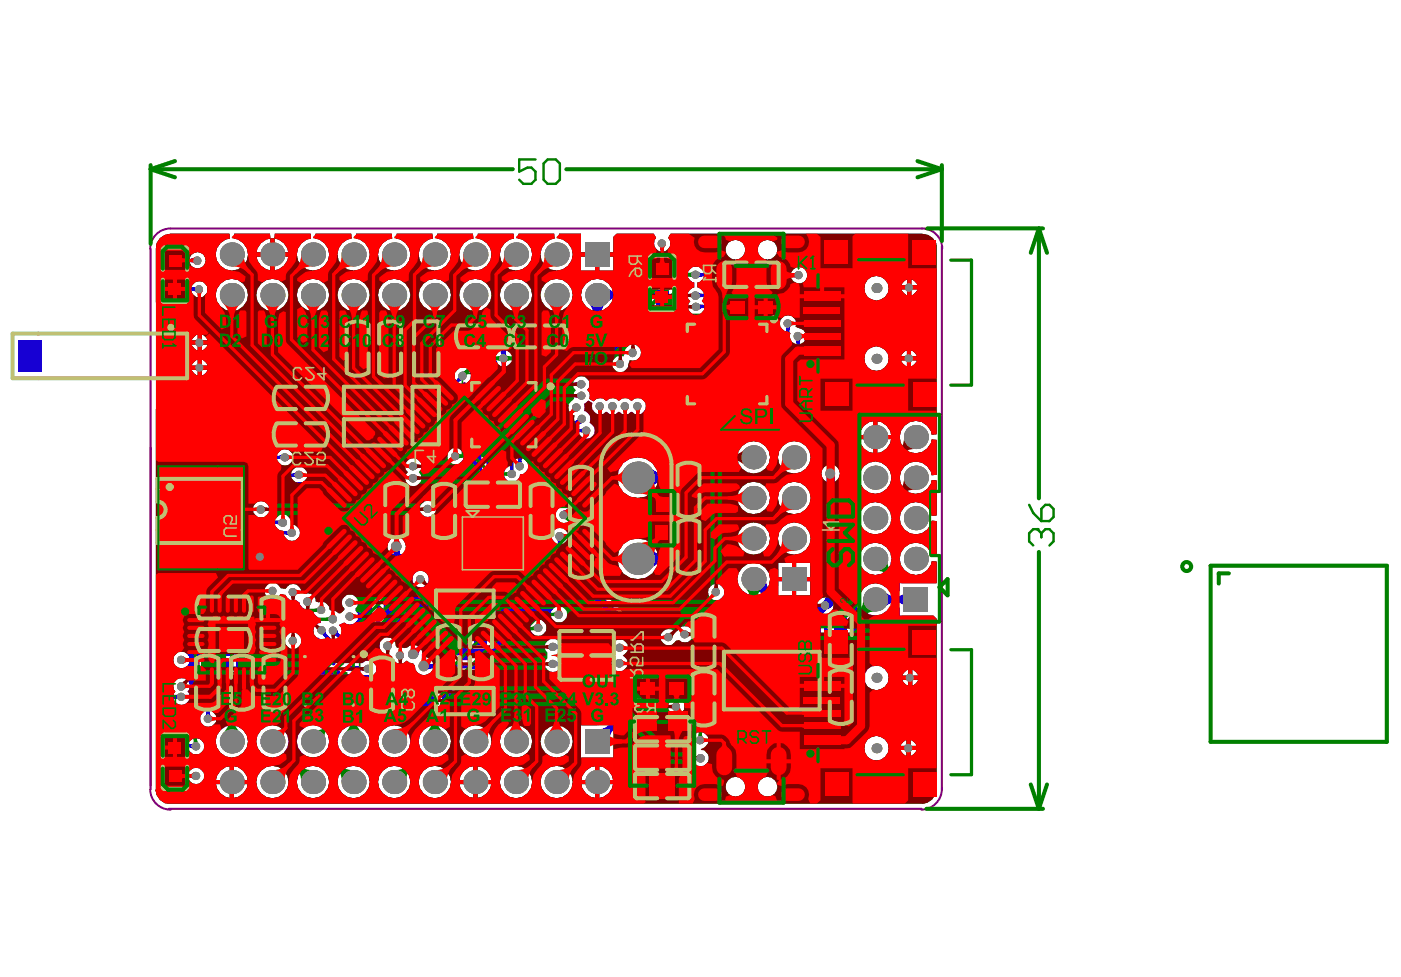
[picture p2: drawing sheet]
<svg xmlns="http://www.w3.org/2000/svg" width="287mm" height="200mm" viewBox="0 0 287 200" stroke-linecap="round" stroke-linejoin="round" font-family="sans-serif">
<path d="M30.8 51v110.6M34.9 46.8a4.2 4.2 0 0 0-4.1 4.2M34.9 46.8h153.8M188.7 46.8a4.2 4.2 0 0 1 4.2 4.1M192.8 50.4v111M30.8 161.6a4.2 4.2 0 0 0 4.1 4.2M34.6 165.6h154.1M192.8 161.5a4.2 4.2 0 0 1-4.2 4.3" fill="none" stroke="#800080" stroke-width=".42"/>
<g fill="none" stroke="#008000" stroke-width=".33">
<path d="M94.7 76.4h16.9v17h-16.9zM138.7 64.4h20.3v20.3h-20.3zM147.2 74.5h3.3M148.9 72.9v3.3M101.5 84.9h3.3M103.1 83.3v3.3M59.7 106.1l35.4-35.4 35.4 35.4-35.4 35.4zM93.9 104.9l2.3 2.4M94.4 105.9h13v10.8h-13zM96.2 104.9l-2.3 2.4M99.2 111.3h3.4M100.9 109.6v3.3"/>
<path d="M39 122.6h16.9v16.9h-16.9zM45.8 131h3.3M47.5 129.4v3.3M61.2 133.1h12.4v12.5h-12.4zM65.7 139.3h3.4M67.4 137.7v3.3"/>
</g>
<g fill="none" stroke="#800080" stroke-width=".33">
<path d="M198.9 53.2v25.6M96.6 78.3h13.1v13.2h-13.1zM140.7 66.4h16.3v16.3h-16.3zM67.3 106.1l27.8-27.8 27.7 27.8-27.7 27.8zM96.8 108h8.2v6.5h-8.2zM40.7 124.3h13.5v13.5h-13.5zM62.5 134.4h9.8v9.8h-9.8zM198.9 132.9v25.7"/>
<circle cx="153.9" cy="69.5" r="1.66"/>
<circle cx="71.7" cy="106.1" r="1.66"/>
</g>
<g fill="#00f">
<path d="M96 75.4h2.4l.2 .5 .1 3.8-.8 .7-3.7-.1-.3-.9 .8-.7a1.75 1.75 0 0 0 1.5-1.1 1.75 1.75 0 0 0-.3-1.8z"/>
<path d="M142.8 57.8h.3l.6-.3-.1-.1h4.8l.2 .1v1.1l-.7 .7h-4.2l-.9-.5z"/>
<path d="M44.2 110.7l2.6-2.6h1.2l.3 .9-2.2 2.4-.1 2.4-.4 .7h-1l-.4-.7z"/>
<path d="M40.1 105.6l3-2.9h8.3l.5 .9v1.3l-1.3 .9-4.7 .1-.4 .2-3.3 3.2-.3 .9v3.6l-.4 .7h-1l-.4-.5z"/>
<path d="M62.7 138.3l2.4-.2-.3-.4 .3-.4 .9-.4 .2 .1 .1-2.4h.6l.1 2.4 .4-.2 .3 .2h1l.8 .3 .2 .7v1l.3 .3-.3 .4v1l-.2 .7-.8 .3h-1l-.3 .2a1.16 1.16 0 0 0-1.4-.2l-.9-.4-.3-.3a1.2 1.2 0 0 0 0-1.7l.3-.4-2.4-.1z"/>
<path d="M155 80.8l.2-.1h4.5l.9 .9v4.7h-6.7l-.3-1 .2-.1a1.15 1.15 0 0 0 1.2-1.3z"/>
<path d="M78.5 115.9h7.1l.1 1a1.69 1.69 0 0 0-1 2.6 1.69 1.69 0 0 0 2.8 0 1.69 1.69 0 0 0-1-2.6l.1-1h1.9l5.1 5.1-4 .1v4.9h1v2.3h-.9v1l-2.2 .1-2.7 2.5-.9 .3a1.66 1.66 0 0 1-2 .3l-.6 .1-.3-.4a1.73 1.73 0 0 0-1.6-1.7l-.9-.6z"/>
<path d="M49 88.8l.9-.5 .7 .8 .1 6 .2 .4 3 2.9-.3 1h-9.3v-4.2l.3-.5h1l.3 .4 .6 .4h.3v-3.9h.4v-.5h1.8zM47.6 92v3.5a1.59 1.59 0 0 0 1.4-1.7v-1.8z"/>
<path d="M58.3 141.3h1.5l.4 .5 .1-.4 2.4 .1v.3h.4v1.4h.5v2l-.2 .5h-2.8l-2.3-.5zM60.3 142.2a1.63 1.63 0 0 0 1.9 1v-1z"/>
<path d="M54.8 102.7h5.9l12.7 12.7 .5 .4 2.3 .1v18.7l-.8 .7h-.7l-.5 .5-.9-.3h-2.1l-.2-5.2-1.1-1.2-.1-.6-.4-.5 1.1-.5a1.68 1.68 0 0 0 2.3-.1 1.68 1.68 0 0 0 0-2.4v-.5a1.65 1.65 0 0 0 0-2.3 1.65 1.65 0 0 0-2.3 0 1.65 1.65 0 0 0 0 2.3v.4l-.8 .6h-.4l-.5-.4-1.3-.2a1.74 1.74 0 0 0-2.3-1.6l-.5-.2a1.74 1.74 0 0 0-2.4-1.5l-.6-.3a1.68 1.68 0 0 0-1.3-1.8 1.68 1.68 0 0 0-2 1.1l-1-.2a1.7 1.7 0 0 0-2.2-1 1.7 1.7 0 0 0-.9 2.2l-.7 .9v4.5h4.3v-3.9l.9-.7 .5 .4h1.2l.8 .6a1.7 1.7 0 0 0 2.1 1.3l.8 .6a1.67 1.67 0 0 0 1.5 1.2v1a1.71 1.71 0 0 0-1.6 1.8 1.71 1.71 0 0 0 1.7 1.6l.3 .4v.3l-.9 .6h-.8l-1 .6h-1.4l-.4-.9a1.72 1.72 0 0 0-.5-2 1.72 1.72 0 0 0-2-.1l-.9-.4-.3-1h-1.7v2.2h-.4v.4h-2.2v1.8h-2.6v-1.4h-4.5v1.4h-1.4v-3.9h-1v-2.4h1v-4.3h-.5l-.2-.9 .2-.4h1l.3 .4 .6 .4v2.3h4.5v-1.8l-2.3-.2-.2-.7 .5-.6v-.7v-4.6v-.7l-.6-.9v-1.5l2-2h8.1a1.69 1.69 0 0 0 2.8-.5 1.69 1.69 0 0 0-1.5-2.4l-.2-.1a1.73 1.73 0 0 0-.9-1.8 1.73 1.73 0 0 0-2 .3h-.4l-1.3-.9v-1.3l-.4-.5zM49.1 124.8v1.7h1.9v-1.7zM46.5 124.8v1.7h1.8v-1.7zM53.6 128.4v1.8h1.8v-1.8zM49.1 128.9v1.7h1.9v-1.7zM46.5 128.9v1.7h1.8v-1.7z"/>
<path d="M32.7 48.8l1-.7 1.2-.2h12.1v1a3.3 3.3 0 0 0-2.6 4.4 3.3 3.3 0 0 0 4.9 1.6 3.3 3.3 0 0 0 .5-5.1l-1.1-.8-.8-.1 .1-1h7.3l.1 1h.8l.1-1h7.3l.1 1a3.3 3.3 0 0 0-2.7 4.4 3.3 3.3 0 0 0 4.9 1.6 3.3 3.3 0 0 0 .5-5.1l-1.1-.8-.8-.1 .1-1h7.3l.1 1-.9 .1a3.3 3.3 0 0 0-1.4 5.1 3.3 3.3 0 0 0 5.3 0 3.3 3.3 0 0 0-1.4-5.1l-.8-.1 .1-1h7.3l.1 1a3.3 3.3 0 0 0-2.7 4.4 3.3 3.3 0 0 0 4.9 1.6 3.3 3.3 0 0 0 .5-5.1l-1.1-.8-.8-.1 .1-1h7.3l.1 1-.8 .1a3.3 3.3 0 0 0-1.4 5.1 3.3 3.3 0 0 0 5.3 0 3.3 3.3 0 0 0-1.4-5.1l-.9-.1 .1-1h7.3l.1 1a3.3 3.3 0 0 0-2.7 4.4 3.3 3.3 0 0 0 4.9 1.6 3.3 3.3 0 0 0 .5-5.1l-1-.8-.9-.1 .1-1h7.3l.1 1-.8 .1a3.3 3.3 0 0 0-1.4 5.1 3.3 3.3 0 0 0 5.3 0 3.3 3.3 0 0 0-1.4-5.1l-.9-.1 .1-1h7.3l.1 1a3.3 3.3 0 0 0-2.6 4.4 3.3 3.3 0 0 0 4.9 1.6 3.3 3.3 0 0 0 .5-5.1l-1.1-.8-.8-.1v-1h4.5v3.8h6.7v-3.2l.6-.6h7.6l.5 .8a1.84 1.84 0 0 0 0 2.3v1.7h-.9v4.5h4.3v-4.5h-.9v-1.6a1.87 1.87 0 0 0 0-2.4l.5-.8h51.4l1.3 .2a2.37 2.37 0 0 1 1.7 2.3v38.5l-1 .1a3.3 3.3 0 0 0-5-2.3 3.3 3.3 0 0 0 0 5.6 3.3 3.3 0 0 0 5-2.3l1 .1v7.1l-1 .1-.1-.8a3.3 3.3 0 0 0-5.3-1.3 3.3 3.3 0 0 0 .5 5.4 3.3 3.3 0 0 0 4.9-2.3l1 .1v7.1l-1 .1-.1-.7a3.3 3.3 0 0 0-5.3-1.4 3.3 3.3 0 0 0 .5 5.4 3.3 3.3 0 0 0 4.9-2.3l1 .1v7.1l-1 .1-.1-.7a3.3 3.3 0 0 0-5.3-1.4 3.3 3.3 0 0 0 .5 5.4 3.3 3.3 0 0 0 4.9-2.3l1 .1v4.4h-7.5v1.7h-.2a2.41 2.41 0 0 1-2.5-.7 3.3 3.3 0 0 0-4.7 0 3.3 3.3 0 0 0 .1 4.7 3.3 3.3 0 0 0 4.7-.1l1.1-.7 .6-.2 .9 .3v1.6h6.9l.6 .7v34.8a2.98 2.98 0 0 1-3 3h-154.2a2.71 2.71 0 0 1-2.6-2.9v-77.9h2.8l.5 1-1.5 1.6-.1 1.4-.6 .8v6.1a1.89 1.89 0 0 0 3.3 .1h1l.3 .4a1.9 1.9 0 0 0 2.9-.4h1l.3 .5v4.7l-.4 .5-.1 .5-3.3 3.3-.3 .4-.1 9.4-.3 .5h-1a1.83 1.83 0 0 0-2-.9 1.83 1.83 0 0 0-1.4 1.8l.1 5.3a1.89 1.89 0 0 0 3.3 .2h1l.3 .5a3.4 3.4 0 0 0 3 4.3v.8h1v2.4h-1v.9l-5 .1-.4 .2-2 2.2v9.7a2.99 2.99 0 0 0 2.9 1.9 1.65 1.65 0 0 0 2.2-.1 1.65 1.65 0 0 0 .1-2.2 1.67 1.67 0 0 0 .1-2.1 1.67 1.67 0 0 0-2-.6l-.9-.4v-1.4l.9-.4 .7 .1a1.69 1.69 0 0 0 1.6-1.9 1.69 1.69 0 0 0-2.1-1.4l-.5-.9 .4-.3h4v.9h.5l.5 .8-.3 .5h-1v1.9h4.3v-1.3h2.8v1.3h4.3v-1.3h2.3v3.9h-1.9l-.4-.3v-1.4h-1.8v1.8l.1 .2-.3 1-2.3 .1v4.6h4.3v-2.5l.4-.8 .5-.4h1.4v3.7h.9l.1 1.2 .4 .9-.1 1-1.9 1.4a3.3 3.3 0 0 0 .2 4.8 3.3 3.3 0 0 0 4.9-.6 3.3 3.3 0 0 0-1.1-4.7l.3-1h4.5l.2 1-.6 .5a3.3 3.3 0 0 0 .5 5.1 3.3 3.3 0 0 0 4.9-1.6 3.3 3.3 0 0 0-2.7-4.4l-.1-.5 1.4-1.5v-.1a1.7 1.7 0 0 0 1.6-.3 1.21 1.21 0 0 0 1.7 0 1.29 1.29 0 0 0 1.4 .2 1.29 1.29 0 0 0 .7-1.2v-2h2.1a1.29 1.29 0 0 0 1.2-.8 1.29 1.29 0 0 0-.2-1.4l.7-1.2h1.9l.6-.3h2.9v-3.3l.8-.5 .1 .1a1.71 1.71 0 0 0 2-.5l.6 .4 .7 .1 .3 .5 .1 .8a1.93 1.93 0 0 0 3 .7h1.7v1h.9v2.2h-1v5h8.1v-5h-4.4a3.7 3.7 0 0 1-.1-2.2h.8v-1h2.3v1h4.3v-4.6h-4.3v1h-2.3v-1h-4.3v.9a2.05 2.05 0 0 1-2.2-.5l-.7-.2-.3-.5 2-2h1.2v1h4.3v-1h2.3v1h4.3v-4.6h-4.3v1h-2.3v-1h-.9v-1.3l.2-1h7.4v-4.5h18.5l8.5 8.6-.5 .8-1 .1-.9-.4v-1.1h-4.5v9.3h4.5v-.2l.9-1.3 .6 .1a1.68 1.68 0 0 0 1.7-1.3 1.68 1.68 0 0 0-1-1.9 1.87 1.87 0 0 0 1.1-1.9l.8-.5 4.9 4.9v1l-10 9.9-.9 .6-1.1 .3h-3.4v6.6h6.7v-3.3l.2-1.2 .6-.9 2.4-2.4 1.1 1.1 .4 .9v2.2h1v1.5h-1v4.3h4.6v-4.3h-1v-1.5h1v-4.4h-2.4l-1.9-1.5 6.7-6.8h4.6v3.5h4.3v-3.5h10l3.4-3.4 .1-2 .1-.5h1.4v-8.9h-1.5l-.2-1.7 .3-.4h2.3v-2.9h-2.8v.8l-.3 .3-1-.1-.2-.3-.1-1.1a3.3 3.3 0 0 0-3.4-3.4 3.3 3.3 0 0 0-3.3 3.4 3.3 3.3 0 0 0 3.4 3.3 2.16 2.16 0 0 1 2.1 1.1l-.2 1h-1.5v8.9h1.4l.1 .5v.7l-1.4 1.4h-8.7v-3.5h-4.3v3.5h-4l-16.9-16.9 .1-2.5h-2.2v-.4h-.4v-2.3h-1.9l-.7-.7v-.6h5.2v-4.6h-3.8l-.7-.9 .2-.2h4.3v-4.6h-4.3v1.1a1.99 1.99 0 0 0-1.4 .8 1.76 1.76 0 0 0-1.6 1.6h-2.5v4.5h1.6l.1 .6 .4 .6v7.1h-18l-5.6-5.4-6.1-.1-.6-.7-.2-.7-.4-.7v-.6l.2-.2h.6v-4.6h-4.3v4.6h.4l.5 .9-.4 .6-.2 .7-.6 .7h-3.5l-12.7-12.7-.5-.4-.7-.1v-.5a1.67 1.67 0 0 0 1.5-2.3 1.67 1.67 0 0 0-2.6-.6l-1-.4-.1-.5a1.67 1.67 0 0 0 .9-1.8 1.67 1.67 0 0 0-1.7-1.3l.7-.9h-.7v-1.7h-2v1.7h1.2l.1 .5-.6 .9h-1.9l-.5-.5-.1-4.5-.2-.4-3-3-.4-.3-13.5-.1v-6.8h.7v-1.8l.9-.3 .2 .2 .1-.1h3.2l.2-.8 12.9-.1 .4-.2 4.1-4.1h11v1h4.3v-1h2.3v1h4.3v-4.6h-4.3v1h-2.3v-1h-4.3v1h-11.6l-.4 .1-.4 .3-4.1 4.1h-10.9l-1.2-.8v-.3h-3.2v.2l-.4 .3-.8-.4v-1.8h-.7v-6.8l.6-.5v-1l.1-.1h1.5l.5 .4a1.73 1.73 0 0 0 2.4-1.9 1.73 1.73 0 0 0-2.9-.9l-1.6-.1v-1h-4.3v4.3l-.7 .8-1.1-.1v-11l.2-1.1zM56.2 48.9v2.8h2.8a3.2 3.2 0 0 0-2.8-2.8zM53.4 49.8l-.7 1-.2 .9h2.9v-2.8l-.9 .1zM33.7 51v4.6h4.3v-1l1.1-.1a1.7 1.7 0 0 0 2.4 .1 1.7 1.7 0 0 0 .1-2.4 1.7 1.7 0 0 0-2.4-.1l-1.2-.1v-1zM62.2 79.3v4.3h1l.1 .2-.1 3h-1v4.3h4.6v-1l.4-.2a5.5 5.5 0 0 1 3.5-.1v1.2h1.5a2.32 2.32 0 0 0 1.5 1.8l.6 .2h9.3l.3 1a1.73 1.73 0 0 0-.5 2.7l-.4 .5v1.3l-1 .7h-.5v1.9h1.8v-.6l.6-.9 .1-.1h.6a1.67 1.67 0 0 0 1.6-1 1.67 1.67 0 0 0-.4-1.9 1.65 1.65 0 0 0-.4-2.6l.2-1h4.2l1-.4 .8 .5a1.67 1.67 0 0 0 1.5 1.9 1.67 1.67 0 0 0 1.8-1.7 1.67 1.67 0 0 0-2-1.6l-.5-.8 1.3-1.3 4.2-.2 .8 .7v8.8l-.5 .2h-2.5v1l-.2 .2-1 .2-1.4-.1v-1h-4.3v2.5l-.8 .7-.4-.1a1.65 1.65 0 0 0-1.7 1.9 1.65 1.65 0 0 0 2.1 1.4l.8 .6v.7h1.7v-1.8h-.7l-.5-.9v-.2l.2-.3h3.6v-1h.1h2.5v.5l.7 .7v1.8h-.2a1.44 1.44 0 0 0-1.6 1.4l.1 1.9 .3 .5 1.1 .4 3.6-.1 .1 1.7-.2 .9-.5-.2h-3a1.42 1.42 0 0 0-1.5 1.5l.1 1.8 .8 .8 3.6 .1 .5-.1 .5-.3 .3-.5h1l.2 .5 .5 .3 3.6 .1a1.42 1.42 0 0 0 1.5-1.4l-.1-1.9-.3-.5-1.1-.4h-1.9l-1.3-1.3 .2-1h3l1.1-.4 .3-.5 .1-1.9a1.42 1.42 0 0 0-1.5-1.4h-3.6v-1.2l.7-.6 .1-.2 .7-.5h2.5v-.5h2.4h.2v1h4.3v-4.5h-4.3v1l-.2 .1-2.2-.2-.2-.2v-1l-.6-.5 .9-.9 .1-.6a1.62 1.62 0 0 0 1.5-1 1.62 1.62 0 0 0-.4-1.8v-4.2l.8-.7 3.8 .1 .5-.2h6.1a1.71 1.71 0 0 0 2.7-.2 1.71 1.71 0 0 0-.7-2.5v-.2a1.89 1.89 0 0 0-1.2-2.3v-1.3l.8-.8 .9 .5-.1 .7a1.62 1.62 0 0 0 1 1.5 1.62 1.62 0 0 0 1.8-.4h.2l.5 .4 .7 .1 .7-.1 .5-.4h.2a1.61 1.61 0 0 0 2.4 0h.2l.5 .4a1.66 1.66 0 0 0 2.3-1.5l1.2-.3 6.7 6.7h12.5l.2 1a3.3 3.3 0 0 0-1.1 5.1 3.3 3.3 0 0 0 5.2 0 3.3 3.3 0 0 0-1.2-5.1l.3-1h4.9l.3 1-1 .7a3.3 3.3 0 0 0 .4 4.9 3.3 3.3 0 0 0 4.8-.8 3.3 3.3 0 0 0-1.3-4.8l.2-1h5.4l3.3 3.4v6.7h-1.1l-.2-.8 .1-1.2a1.89 1.89 0 0 0-1.8-2.6 1.89 1.89 0 0 0-1.6 2.7l-.2 1.9h-1.9l-1 .4-.3-.5a3.3 3.3 0 0 0-4.9 .1 3.3 3.3 0 0 0 .4 4.8 3.3 3.3 0 0 0 4.8-.7l1 .3v2.5h6.7v2.3l-7.3 .1-.7-1.1a3.3 3.3 0 0 0-4.8 0 3.3 3.3 0 0 0 .1 4.8 3.3 3.3 0 0 0 4.8-.2l.9 .2 .1 1.9-.6 .6h-2.5v2.9h2.9v-2.3h2.3l.2 .9v4.7a3.3 3.3 0 0 1-2.8 2.6h-3.3v8.9h1.4l.1 1.9 .2 .5 .3 .6 2.4 2.3 3.3 .1v3.7h4.3v-4.6h-.5v-1.1h.5v-4.6h-4.3v3.2h-2a1.53 1.53 0 0 1-.7-2h1.4v-5.8l.9-.6 .4 .3v.9h1.7v-1.9h-.2l-.5-.9 .5-1 .3-1.1-.1-6.1 .2-.9h1.9v-1.8l.9-.6-.1-.1 .6-.5 .8 .5-.1 1.1a3.3 3.3 0 0 0 3.9 3.3 3.3 3.3 0 0 0 2.4-4.6 3.3 3.3 0 0 0-5-1.3l-.8-.5v-2l.9-.5a3.3 3.3 0 0 0 4.4-.5 3.3 3.3 0 0 0 0-4.4 3.3 3.3 0 0 0-4.4-.5l-.9-.5v-2l.9-.4 .6 .4a3.3 3.3 0 0 0 4.6-3.5 3.3 3.3 0 0 0-5.2-2.3l-.9-.5v-2l.9-.5 .6 .5 .9 .1v-2.8h-2.9v-.2l-.9 .5-4-3.8-7.9-.1-.1-5.7-1.9-2.1-.9-.3v-.2l.7-.6 .5-.1 .3-.3 2.5-2.4 .3-.4 .1-4.2a1.7 1.7 0 0 0 .3-1.8 1.7 1.7 0 0 0-1.5-1.1l-.5-.2 .1-.7a1.68 1.68 0 0 0-1.4-1.7 1.68 1.68 0 0 0-1.9 1.1l-.3 .5-.5-.1a1.21 1.21 0 0 0-1.1 1.6l-1.1 .8h-1.5l-.2-.2v-3.1a1.28 1.28 0 0 0-.7-1.1 1.28 1.28 0 0 0-1.4 .1l-.8-.2-.4-.4-.1-1.6-2.2-2.2-.4-.3 .1-1h4.1v-4.3h-2.4l-.1-1 .6-.1a2.03 2.03 0 0 0 .9-3.1 2.03 2.03 0 0 0-3.3 0 2.03 2.03 0 0 0 .9 3.1l.6 .1-.1 1h-1.7v.9l-.2 .1-4.9-.1a1.65 1.65 0 0 0-2.6 .5 1.65 1.65 0 0 0 1.2 2.3v1l-.3 .1a1.77 1.77 0 0 0-.5 2.8 1.62 1.62 0 0 0-.3 1.8 1.62 1.62 0 0 0 1.5 1l.2 .6v3.1l-.2 .2h-3a1.28 1.28 0 0 0-1.2 .7 1.28 1.28 0 0 0 .2 1.4 1.37 1.37 0 0 0 0 1.5 1.51 1.51 0 0 0 0 1.7 1.51 1.51 0 0 0 0 1.7 1.51 1.51 0 0 0 0 1.6 1.37 1.37 0 0 0 0 1.6 1.28 1.28 0 0 0-.2 1.4 1.28 1.28 0 0 0 1.2 .7h3l.2 .1 .1 3.6a1.3 1.3 0 0 0 2 .5 1.37 1.37 0 0 0 1.6 0 1.51 1.51 0 0 0 1.6 0 1.51 1.51 0 0 0 1.7 0l1 .4-.4 1h-8.8l-8.9-8.8-5-.1-.7-.8 .1-.4 .7-.1 .9-.9 .3-1.4a1.7 1.7 0 0 0 2.3-1.1 1.7 1.7 0 0 0-1.3-2.1 1.7 1.7 0 0 0-2 1.6l-.2 .7h-.7a1.73 1.73 0 0 0-1.7 1.5l-.6 .1-.8-.6v-9.6l.7-1.6 1.2-.8 1.4-.3h5.3l.9 .2v1.3h4.3v-4.5h-4.3v.6h-6.2l-1.4-.3-1.1-.7a3.3 3.3 0 0 0-4.8-.1 3.3 3.3 0 0 0 0 4.7l.4 .7 .3 .8 .1 11.3 4.8 4.9-.2 1-.6 .1-.5 .4h-.2a1.64 1.64 0 0 0-2.5 .2l-.8-.5v-1.4l-.4-.5a1.71 1.71 0 0 0-.1-2.4 1.71 1.71 0 0 0-2.4 .1l-1.9 .1-3.1 2.8h-4.4l-.8-.7 .1-1.6h-1.3v-.8h1.3v-1.4l-.4-1-.4-.2v-.2l1.6-1.5 .2-.4 .2-1.6h1v-4.3h-4.6v2.8h-.4l-.8-.5v-2.3h-4.5v4.3h1.4l.6 1 .1 .5-.1 .2v1.1l-1 .5-.8-.9-.8-.3h-9.3l-.3-.1v-1h-4.3v4.6h4.3v-1.1l.2-.1h2.3l.9 .7 .1 .9a3.3 3.3 0 0 0-.3 5.7l-.3 1h-2l-.5-.6-.1-.8v-2.8h-5l-.4 1.3h-1.3l-1-.1-.1-.2v-1.2h-7.2l-.1-2.7h.8v-4.6h-4.3v4.6h.9l.1 2.3-.1 .4h-1.3v5h11.2v-.9l2.4 .1a5.4 5.4 0 0 1 .4 3.4 3.4 3.4 0 0 1-2.3 .3l-.5-1.2h-11.2v1.2l-.6 .1h-3.3v-.5h-1l-.1-.2 .1-3h1v-4.3zM56.2 52.5v2.8a3.2 3.2 0 0 0 2.8-2.8zM52.5 52.5a3.2 3.2 0 0 0 2.9 2.8v-2.8zM122.7 52.5v2.9h2.9v-2.9zM118.9 52.5v2.9h2.9v-2.9zM155.7 49.7a1.99 1.99 0 0 0-.5 2.1 1.99 1.99 0 0 0 1.8 1.3l-.1 1h-2.4v4.3h4.6v-.5l.3-.2h3a1.74 1.74 0 0 0 2.4-.1 1.74 1.74 0 0 0 0-2.4 1.74 1.74 0 0 0-2.4-.1l-3.3-.1v-.9h-1.8l-.1-1a2.01 2.01 0 0 0 1.7-2.9 2.01 2.01 0 0 0-3.2-.5zM186.6 57.2v1.2h1.1a1.56 1.56 0 0 0-1.1-1.2zM185 57.7l-.4 .5v.2h1.2v-1.2h-.3zM186.6 59.2v1.2a1.56 1.56 0 0 0 1.1-1.2zM184.6 59.2a1.56 1.56 0 0 0 1.2 1.2v-1.2zM176.9 59a2.52 2.52 0 0 0 5 0 2.52 2.52 0 0 0-5 0zM110.6 60.4a3.3 3.3 0 0 0 6.6 0 3.3 3.3 0 0 0-6.6 0zM102.3 60.4a3.3 3.3 0 0 0 6.6 0 3.3 3.3 0 0 0-6.6 0zM94 60.4a3.3 3.3 0 0 0 6.6 0 3.3 3.3 0 0 0-6.6 0zM85.7 60.4a3.3 3.3 0 0 0 6.6 0 3.3 3.3 0 0 0-6.6 0zM77.4 60.4a3.3 3.3 0 0 0 6.6 0 3.3 3.3 0 0 0-6.6 0zM69.1 60.4a3.3 3.3 0 0 0 6.6 0 3.3 3.3 0 0 0-6.6 0zM60.8 60.4a3.3 3.3 0 0 0 6.6 0 3.3 3.3 0 0 0-6.6 0zM52.4 60.4a3.4 3.4 0 0 0 6.7 0 3.4 3.4 0 0 0-6.7 0zM44.1 60.4a3.3 3.3 0 0 0 6.7 0 3.3 3.3 0 0 0-6.7 0zM87.7 66.1v1.9h1.7v-1.9zM85.1 66.1v1.9h1.7v-1.9zM113.9 66.7v1.8h1.9v-1.8zM111.2 66.7v1.8h1.8v-1.8zM96.4 66.7v1.8h1.8v-1.8zM93.7 66.7v1.8h1.9v-1.8zM41.3 68.5v1.2h1.2a1.56 1.56 0 0 0-1.2-1.2zM39.7 69l-.4 .5v.2h1.2v-1.2h-.3zM87.7 68.8v1.9h1.7v-1.9zM85.1 68.8v1.9h1.7v-1.9zM113.9 69.3v1.7h1.9v-1.7zM111.2 69.3v1.7h1.8v-1.7zM96.4 69.3v1.7h1.8v-1.7zM93.7 69.3v1.7h1.9v-1.7zM186.5 71.8v1.1h1.2a1.56 1.56 0 0 0-1.2-1.1zM184.9 72.2l-.4 .5v.2h1.2v-1.1h-.3zM80.3 72v1.9h1.7v-1.9zM77.7 72v1.9h1.8v-1.9zM186.5 73.8v1.1a1.56 1.56 0 0 0 1.2-1.1zM184.5 73.8a1.56 1.56 0 0 0 1.2 1.1v-1.1zM176.9 73.4a2.52 2.52 0 0 0 5 0 2.52 2.52 0 0 0-5 0zM80.3 74.7v1.9h1.7v-1.9zM77.7 74.7v1.9h1.8v-1.9zM41.3 75.7v1.2a1.56 1.56 0 0 0 1.2-1.2zM39.3 75.7a1.56 1.56 0 0 0 1.2 1.2v-1.2zM59.1 79.3v1.7h1.8v-1.7zM56.3 79.3v1.7h2v-1.7zM59.1 81.8v1.8h1.8v-1.8zM56.3 81.8v1.8h2v-1.8zM59.1 86.8v1.8h1.8v-1.8zM56.3 86.8v1.8h2v-1.8zM179.6 86.2v2.9h2.8a3.2 3.2 0 0 0-2.8-2.9zM176.9 87.2l-.8 1-.2 .9h2.9v-2.9l-.9 .2zM59.1 89.4v1.7h1.8v-1.7zM179.6 89.9v2.8a3.2 3.2 0 0 0 2.8-2.8zM119.3 95.9v1.9h1.8v-1.9zM116.8 95.9v1.9h1.7v-1.9zM127.6 94.8a4.2 4.2 0 0 0 0 6 4.2 4.2 0 0 0 6-.2 6.3 6.3 0 0 1 4-1.6h1.2v.6h4.3v-4.5h-4.3v1.3a5.3 5.3 0 0 1-5.2-1.6 4.4 4.4 0 0 0-6 0zM119.3 98.6v1.9h1.8v-1.9zM116.8 98.6v1.9h1.7v-1.9zM79 99.2v1.9h1.7v-1.9zM141.4 100.9v1.9h1.7v-1.9zM138.8 100.9v1.9h1.7v-1.9zM81.5 101.9v1.9h1.8v-1.9zM79 101.9v1.9h1.7v-1.9zM150.9 102a3.3 3.3 0 0 0 6.7 0 3.3 3.3 0 0 0-6.7 0zM141.4 103.6v1.9h1.7v-1.9zM138.8 103.6v1.9h1.7v-1.9zM108.7 105.3v1.8h1.8v-1.8zM91.3 105.3v1.8h1.8v-1.8zM141.4 106.7v1.9h1.7v-1.9zM138.8 106.7v1.9h1.7v-1.9zM108.7 107.9v1.9h1.8v-1.9zM91.3 107.9v1.9h1.8v-1.9zM88.8 107.9v1.9h1.7v-1.9zM141.4 109.4v1.9h1.7v-1.9zM138.8 109.4v1.9h1.7v-1.9zM150.9 110.3a3.3 3.3 0 0 0 6.7 0 3.3 3.3 0 0 0-6.7 0zM119.3 113.4v1.8h1.8v-1.8zM127.6 111.4a4.2 4.2 0 0 0 0 6 4.2 4.2 0 0 0 6-.2 5.4 5.4 0 0 1 5.2-1.4v1.4h4.3v-4.6h-4.3v.6h-1.2a5.2 5.2 0 0 1-4-1.8 4.4 4.4 0 0 0-6 0zM159.3 115.2v2.9h2.8v-2.9zM163 119v2.9h2.9v-2.9zM144.9 121.2a1.67 1.67 0 0 0 3.3 0 1.67 1.67 0 0 0-3.3 0zM112.7 125.8a1.7 1.7 0 0 0 3.4 0 1.7 1.7 0 0 0-3.4 0zM172.5 125.8v1.9h1.8v-1.9zM150.8 124v4h2.9v-4zM147.3 124v4h2.7v-4zM144.4 126.1v1.9h1.8v-1.9zM135.7 129.3a1.63 1.63 0 0 0 .1 2.4 1.63 1.63 0 0 0 2.4-.3l1-.2a1.63 1.63 0 0 0 2.4-.5h2v-4.6h-1.7v1.9l-.9 .4a1.85 1.85 0 0 0-2.4 .8l-.5 .1a1.61 1.61 0 0 0-2.4 0zM108.5 128.5a1.67 1.67 0 0 0 3.3 0 1.67 1.67 0 0 0-3.3 0zM172.5 128.5v1.9h1.8v-1.9zM170 128.5v1.9h1.7v-1.9zM144.4 128.9v1.8h1.8v-1.8zM112 131.3a1.7 1.7 0 0 0 0 2.4v1a1.69 1.69 0 0 0-.2 2.2 1.69 1.69 0 0 0 2.1 .5l1 .5v.9h4.5v-9.3h-4.5v.9l-1 .5a1.66 1.66 0 0 0-1.9 .4zM150.8 128.8v4.1h2.9v-4.1zM147.3 128.8v4.1h2.7v-4.1zM186.7 137.2v1.1h1.2a1.56 1.56 0 0 0-1.2-1.1zM185.2 137.6l-.4 .5v.2h1.1v-1.1h-.2zM47.4 137.3v1.8h1.7v-1.8zM42.9 137.3v1.8h1.7v-1.8zM40.3 137.3v1.8h1.8v-1.8zM186.7 139.2v1.1a1.56 1.56 0 0 0 1.2-1.1zM184.8 139.2a1.56 1.56 0 0 0 1.1 1.1v-1.1zM176.9 138.8a2.52 2.52 0 0 0 5 0 2.52 2.52 0 0 0-5 0zM78.6 140.8v1.9h1.8v-1.9zM76 140.8v1.9h1.8v-1.9zM98.5 141v2.1h2.2v-2.1zM172.5 143.3v1.9h1.8v-1.9zM170 143.3v1.9h1.7v-1.9zM78.6 143.5v1.9h1.8v-1.9zM76 143.5v1.9h1.8v-1.9zM144.4 143.7v1.8h1.8v-1.8zM141.9 143.7v1.8h1.7v-1.8zM98.5 143.9v2.1h2.2v-2.1zM40.3 140.4v4.6h.9l.1 .5a.78 .78 0 0 1-.2 1 1.67 1.67 0 0 0 1.8 2.3 1.67 1.67 0 0 0 .9-2.8v-.6l.3-.4h.5v-4.6zM172.5 146v1.9h1.8v-1.9zM170 146v1.9h1.7v-1.9zM144.4 146.3v1.9h1.8v-1.9zM141.9 146.3v1.9h1.7v-1.9zM186.4 151.6v1.1h1.2a1.56 1.56 0 0 0-1.2-1.1zM184.8 152l-.4 .5v.2h1.2v-1.1h-.3zM33.7 150.7v4.6h4.3v-.8l1-.5a1.66 1.66 0 0 0 2.3 0 1.66 1.66 0 0 0 .1-2.3 1.66 1.66 0 0 0-2.3-.2h-.9l-.2-.3v-.5zM186.4 153.5v1.2a1.56 1.56 0 0 0 1.2-1.2zM184.4 153.5a1.56 1.56 0 0 0 1.2 1.2v-1.2zM152.3 147.1a4.5 4.5 0 0 0-.9 4.9 4.5 4.5 0 0 0 4.1 2.8h5a4.5 4.5 0 0 0 4.4-4.5 4.5 4.5 0 0 0-4.4-4.5h-5l-1.1 .2-1.1 .4zM110.6 151.8a3.3 3.3 0 0 0 6.6 0 3.3 3.3 0 0 0-6.6 0zM102.3 151.8a3.3 3.3 0 0 0 6.6 0 3.3 3.3 0 0 0-6.6 0zM94 151.8a3.3 3.3 0 0 0 6.6 0 3.3 3.3 0 0 0-6.6 0zM85.7 151.8a3.3 3.3 0 0 0 6.6 0 3.3 3.3 0 0 0-6.6 0zM77.4 151.8a3.3 3.3 0 0 0 6.6 0 3.3 3.3 0 0 0-6.6 0zM69.1 151.8a3.3 3.3 0 0 0 6.6 0 3.3 3.3 0 0 0-6.6 0zM44.1 151.8a3.3 3.3 0 0 0 6.7 0 3.3 3.3 0 0 0-6.7 0zM176.9 153.2a2.52 2.52 0 0 0 5 0 2.52 2.52 0 0 0-5 0zM137.3 143.5a1.69 1.69 0 0 0 .5 2.7l-.3 .9h-1.3v4.4l2.8 .1 .1 .9-.4 .5h-2.5v4.3h1l.1 .2-.1 1.3h-1v4.3h4.6v-4.3h-1l-.1-1.3 .1-.2h1v-.5l.4-.3h1.1a1.68 1.68 0 0 0 2.4-.2 1.68 1.68 0 0 0-.3-2.4v-1a1.71 1.71 0 0 0 .2-2.4 1.71 1.71 0 0 0-2.4-.2l-.9 .1-.5-1.1v-2.2h-1.4l-.3-.9a1.68 1.68 0 0 0 .8-2.5 1.68 1.68 0 0 0-2.6-.2zM122.7 156.9v2.8h2.8a3.2 3.2 0 0 0-2.8-2.8zM119.9 157.8l-.7 1.1-.2 .8h2.8v-2.8l-.8 .1zM97.7 156.9v2.8h2.9a3.2 3.2 0 0 0-2.9-2.8zM95 157.8l-.8 1.1-.1 .8h2.8v-2.8l-.8 .1zM47.9 156.9v2.8h2.8a3.2 3.2 0 0 0-2.8-2.8zM45.1 157.8l-.7 1.1-.2 .8h2.8v-2.8l-.8 .1zM133.1 158.8v1.7h1.8v-1.7zM130.3 158.8v1.7h1.9v-1.7zM33.7 156.6v4.6h4.3v-1h.3a.97 .97 0 0 1 1.2 .2 1.67 1.67 0 0 0 2.3-1.8 1.67 1.67 0 0 0-2.8-.9l-1-.6v-.5zM133.1 161.4v1.7h1.8v-1.7zM130.3 161.4v1.7h1.9v-1.7zM155.1 161.1a2.05 2.05 0 0 0 4.1 0 2.05 2.05 0 0 0-4.1 0zM148.5 161.1a2.05 2.05 0 0 0 4.1 0 2.05 2.05 0 0 0-4.1 0zM122.7 160.5v2.8a3.2 3.2 0 0 0 2.8-2.8zM119 160.5a3.2 3.2 0 0 0 2.8 2.8v-2.8zM97.7 160.5v2.8a3.2 3.2 0 0 0 2.9-2.8zM94.1 160.5a3.2 3.2 0 0 0 2.8 2.8v-2.8zM47.9 160.5v2.8a3.2 3.2 0 0 0 2.8-2.8zM44.2 160.5a3.2 3.2 0 0 0 2.8 2.8v-2.8zM110.6 160.1a3.3 3.3 0 0 0 6.6 0 3.3 3.3 0 0 0-6.6 0zM102.3 160.1a3.3 3.3 0 0 0 6.6 0 3.3 3.3 0 0 0-6.6 0zM85.7 160.1a3.3 3.3 0 0 0 6.6 0 3.3 3.3 0 0 0-6.6 0zM77.4 160.1a3.3 3.3 0 0 0 6.6 0 3.3 3.3 0 0 0-6.6 0zM69.1 160.1a3.3 3.3 0 0 0 6.6 0 3.3 3.3 0 0 0-6.6 0zM60.8 160.1a3.3 3.3 0 0 0 6.6 0 3.3 3.3 0 0 0-6.6 0zM52.4 160.1a3.4 3.4 0 0 0 6.7 0 3.4 3.4 0 0 0-6.7 0z"/>
</g>
<g fill="none" stroke="#00f" stroke-width=".66">
<path d="M94.7 76.9l-2.2 2.3M99.9 75.2v2.5M36.6 84.9l-1.9 1.8M39.9 86.5l-1 1M53.4 92.5l1.2 1.1M73.4 88.5v2.4l.9 .9h1.8M93.2 81.7h3.3M93.5 88.2h3M103 98l.9 .9M103.1 92.1l-.1 .2M49.9 109.1l-2.7 2.7M57.8 106.9l.1 .1"/>
<path d="M103.1 101.9l-2.2 2.3M42.9 131v2.2l.7 .7M65.8 129.3l2.4 2.4M65.9 129v.2M68.2 129.1l1.7 1.7M72.1 138.5l4.8 .1M72.2 136.9h3.2M35.8 158.9h.1M40.1 152.7v.1M40.1 158.9h.1M42.6 142.8v4.3M49.5 142.7h.4"/>
<path d="M56.2 142.7v3.5l.6 .6"/>
</g>
<path d="M86.9 82.2l2.8 2.7M36.1 131l-1.8 1.8M40.1 124.4h2.8M34.3 141.5l1.2 1.2h1.7" fill="none" stroke="#00f" stroke-width=".83"/>
<path d="M64.7 141.7h-2v.1h1" fill="none" stroke="#00f" stroke-width=".5"/>
<circle cx="99.9" cy="77.7" r=".33" fill="#00f"/>
<path d="M101.8 68.9l1.3 1.3v3.2" fill="none" stroke="#00f" stroke-width=".83"/>
<path d="M107.6 68.9v3.2M106.4 95.4l.1 .1M106.8 98.5l-.4 .4M113.2 135.9h3.2" fill="none" stroke="#00f" stroke-width=".66"/>
<circle cx="113.2" cy="131.9" r=".33" fill="#00f"/>
<g fill="none" stroke="#00f" stroke-width=".66">
<path d="M92.5 79.2v1.8l.7 .7M99 74.3l.9 .9M100.8 73.5l.7 .7v3.5M116.3 78.7l-3 3M119 78.7l-.1 .3M142.6 62.7l-.1 .1M147.9 62.7l1 1v3M150.5 62.4v4.3M159.7 72.2l-.6 .7M163.4 68.8v4.9M34.7 86.7v4.9M38.9 87.5v4.1"/>
<path d="M53.4 87.9v4.6M99.9 92.1v7.3M101.5 92.1v6.9l2.3 2.3M103 92.3v5.7M106.4 92.1v3.3M116.7 86.6h.7M116.9 81l-2.2 2.3M47.2 111.8v5.9M77.4 114.3v23M97.6 101.7v6.3M116.8 104l-1.4 1.4M55.8 121v3.7"/>
<path d="M66.6 132.5v2.1M68.2 131.7v2.9M69.9 130.8v3.8M113.2 131.9v.5h3.2M140.7 151.6h2.7"/>
</g>
<path d="M73.4 74.4v7.4M103.1 73.4v4.3M43.1 91.6v8.9M88.7 86.6l-1.5 1.4M152.1 82.3h1.7M81.1 107.2v.1M114.6 109.8h.1M42.9 125.1v5.9M129.1 145v.7" fill="none" stroke="#00f" stroke-width=".83"/>
<path d="M174.7 110.9l-1.4 1.4M144 137.2v2.9M166.4 135.6l1 1" fill="none" stroke="#00f" stroke-width="1.7"/>
<path d="M81.2 111.9v2.2" fill="none" stroke="#00f" stroke-width="1.2"/>
<circle cx="120.1" cy="88.2" r=".33" fill="#00f"/>
<path d="M122.3 60.4v14.5M170 97v6.2M174.7 92.3v18.6M170 112.3v10.5M144 134.3v2.9" fill="none" stroke="#00f" stroke-width="1.7"/>
<path d="M59.5 68.5l-4.4 4.4M160.2 79.4l1.6 1.7v6.9M152.1 82.3v5.6M81.2 107.4v4.5M114.6 109.8v10M34.3 132.8v8.7M36.1 131h6.8M38.9 123.1l1.2 1.3M132.6 149.3v5.8" fill="none" stroke="#00f" stroke-width=".83"/>
<g fill="none" stroke="#00f" stroke-width=".66">
<path d="M35.8 59.2h4.8M35.8 53.3h4.7M135.6 49.8v5.2M148.6 60.5l1.9 1.9M159.7 68v4.2M161.3 66.2v6.7l-1.6 1.6M163.4 73.7l-2.5 2.5M36.6 84.9h13.8M39.9 86.5h9.8M54.4 97.3h6.8M54.6 93.6h3.7M64.5 81.4v7.6"/>
<path d="M43.1 110.2v7.5M46.3 106.9h11.5M49.9 109.1h9.9M100.9 104.2v7l3.3 3.3M139.7 114.4l1.3 1.3M78.2 137.3l-1.3 1.3M35.9 158.9h4.2M36 152.7h4.1M64.9 144.1v1.7l-1 1"/>
</g>
<circle cx="78.2" cy="137.3" r=".33" fill="#00f"/>
<path d="M65 88.5h7.3M103.9 98.9h2.5M90.9 101.7h6.7M104.2 101.7h6.7M65.1 130.9v.1l1.5 1.5" fill="none" stroke="#00f" stroke-width=".66"/>
<path d="M73.2 68.5h6.7M79.2 88.5h7.5M79.5 82.2h7.4M87.9 130.6l-3.1 3.2M91.8 136.4h6.7M91.8 130.6h6.7M92.3 123.5l-.5 .5" fill="none" stroke="#00f" stroke-width=".83"/>
<circle cx="104.8" cy="97" r=".33" fill="#00f"/>
<path d="M104.8 74.9v2.8M91.4 83l.3 .3h4.2M93.5 88.2l-3.7 3.6M110.4 83.3h4.3M110.4 81.7h2.9" fill="none" stroke="#00f" stroke-width=".66"/>
<path d="M89.7 84.9h6.8" fill="none" stroke="#00f" stroke-width=".83"/>
<circle cx="104.8" cy="77.7" r=".33" fill="#00f"/>
<g fill="none" stroke="#00f" stroke-width=".66">
<path d="M36.5 58.5l.6 .4 1 .3M36.5 52.6l.9 .5 .7 .2M38.1 59.2l-.7 .2-.9 .5M38.1 53.3l-.7 .2-.9 .5M39.2 53.3l.9 .4M39.5 59.2l.9 .4M40.1 52.9l-.9 .4M40.5 58.9l-.8 .3M123.3 59.4l1.1 .7 1.3 .3-1.3 .3-1.1 .7M123.8 58.9l1.4 1 1.1 .4 1.1 .1-1.7 .3-1 .5-.9 .7M134.9 54.1l.4-.6 .3-1.1 .2 1.1 .4 .6M134.9 60l-.5 .3-.5 .1"/>
<path d="M135.2 50.2l.4 .8 .3-.8M142.5 56.2h8.4M142.8 55.9l.8 .3-.8 .4M150 55.6l-.6 .4-1 .2 .7 .2 .9 .5M87.3 74.3h11.7M87.9 73.6l1 .6 .7 .1-1.1 .2-.6 .5M94.2 76.9l-.3 .9M94.7 77.4l-.8 .4M99.3 74.6l.4 .6 .1 .7M106.9 69.6l.4 .5 .2 1.1M107.6 72.1l-2.8 2.8M108.3 69.6l-.4 .5-.3 1.1"/>
<path d="M116.3 78.7h2.7M118.7 78.3l-.8 .4 .8 .3M122.3 60.4h12.8M132.5 60.4a3.3 3.3 0 0 1 2.3 1M134.1 60.4l.7 .1 .6 .4M142.5 60.5h6.1M142.6 62.7h5.3M142.8 60.1l.8 .4-.8 .3M142.9 62.5l.6 .2M143.9 62.7l-.5 .1-.5 .4M156.7 76.2h4.2M156.7 72.9h2.4"/>
<path d="M156.7 74.5h3M158.1 66.3l1.6 1.7M161 66.6l.3 .8 .4-.8M163 69.2l.3 .8M163.7 69.2l-.3 .8M34.3 88.8l.3-.5 .1-.6 .2 .6 .3 .5M38.4 88.8l.4-.5 .1-.6 .1 .6 .4 .5M49.7 86.5l2.1 2.1v6.1l2.6 2.6M50.4 84.9l3 3M52.6 99h10.7M58 93.3l-.8 .3 .8 .4M60.3 97.3l.6 .3"/>
<path d="M60.9 96.9l-.5 .3-.6 .1M63.8 82.2l.6 .9 .1 .7M64.5 86.6l-.1 .7-.6 .9M64.6 86.6l.1 .7 .6 .9M65.3 82.2l-.5 .6-.2 1M65.4 88.3l.5 .2M66.6 88.5l-1.1 .2-.6 .5M68.2 88.5l-1.5 .3-1.3 .8M72.3 87.6a3.2 3.2 0 0 1-2.2 .9 3.2 3.2 0 0 1 2.2 .9M72.6 89.6a1.5 1.5 0 0 1 .7 1.3M74.1 89.6a1.5 1.5 0 0 0-.7 1.3M76.1 91.8h13.7"/>
<path d="M94.1 88.3l-.6 .1-.5 .4M94.1 88.2h-.5l-.4 .2M99.6 99.8l-.7 .4-.7 .2M99.8 99.4l-.4 .7-.3 1.2M99.9 99.4l-1.9 1.9M101.9 99.3a2.74 2.74 0 0 1 0 3.9M102.2 99.8l.7 .4 .7 .2M104.8 92.1v4.9M106.4 94.1l.1 .6 .3 .4M106.4 94.4l-.3 .7M110.4 86.6h7.9M110.4 88.2h9.7"/>
<path d="M116.9 81h2.2M117.5 83.4l-.3 .8 .8-.3M118 83.4l-1.5 1.5h-6.1M118.7 85.6a1.33 1.33 0 0 1-1.3 1M118.8 80.7l-.9 .3 .9 .3M119.2 85.7l-.9 .9M119.4 85.8a1.08 1.08 0 0 1-1.1 .8M119.8 87.8l-.9 .4 .9 .3M130.6 97.8h9.9M131.7 96.6l1.3 .9 1.5 .3-1.5 .3-1.3 .8M132.2 96.2l1.5 1 1.1 .5 1.3 .1-1.9 .3-1.1 .5-.9 .8M132.6 95.7a7.1 7.1 0 0 0 5 2.1 7.1 7.1 0 0 0-5 2.1"/>
<path d="M139.3 97.8l.5 .1 .5 .3M140.2 96.8a3.3 3.3 0 0 1-2.3 1M140.8 97.3l-.6 .4-.7 .1M42.6 114.9l.3-.5 .2-.6 .1 .6 .3 .5M46.3 106.9l-3.2 3.3M46.7 114.9l.4-.5 .1-.6 .1 .6 .4 .5M56.5 106.9l.6 .1 .5 .4M57.6 106.7l-.7 .2M59.4 108.8l-.8 .3 .8 .3M91.6 100.9l.6 .5 1 .2M93.2 101.7l-.7 .1-.9 .6M96.3 101.6l.8 .3"/>
<path d="M96.9 107.4a2.16 2.16 0 0 0 .7-1.5 2.16 2.16 0 0 0 .6 1.5M97.1 100.6l-1.2 .8-1.4 .3M97.1 102l.4 .5 .1 .6M97.6 101.1a2.08 2.08 0 0 1-1.4 .6M98.5 102l-.8 1.2-.1 1M101.1 111.4l1 1.4 .3 1.7M102.3 112.6l.7 1 .1 .9M103.6 102.2l-.7 .1-.7 .5M104.2 101.1a2.08 2.08 0 0 0 1.4 .6M104.7 100.6l1.2 .8 1.4 .3M105.5 101.6l-.8 .3M108.5 101.7l.8 .1 .9 .6"/>
<path d="M110.2 100.9l-.6 .5-1.1 .2M116.3 104.5l-.9 .4M116.3 104.6l-.4 .8M116.8 104.1a1.83 1.83 0 0 1 1.3 .6M118.1 103.4a1.83 1.83 0 0 1-1.3 .6h2.1M130.6 114.4h9.1M131.7 113.3l1.3 .8 1.5 .3-1.5 .3-1.3 .9M132.2 112.8l1.5 1.1 1.1 .4 1.3 .1-1.3 .1-1.1 .5-1.5 1M132.6 112.3a7.1 7.1 0 0 0 5 2.1 7.1 7.1 0 0 0-5 2.1M137.9 114.4a3.3 3.3 0 0 1 2.3 1M139.5 114.4l.7 .1 .6 .4M140.3 114l-.5 .3-.5 .1"/>
<path d="M42.2 131.8a1.83 1.83 0 0 1 .7 1.4 1.83 1.83 0 0 1 .6-1.4M43.6 133.9h20.7l.6 .7M55.5 121.3l.3 .8 .4-.8M55.8 122.5a2.08 2.08 0 0 0 .7 1.4M55.8 122.1l-.1 .8-.6 1M56.2 136.8h5.6M56.9 136.1l.9 .5 .7 .2M58.5 136.8l-.7 .2-.9 .5M60.9 136.8l.5 .2M64.9 133.3a2.08 2.08 0 0 1-1.5 .6M66.3 129.2l.1 .5 .3 .5M68.2 129.6l.9 .4"/>
<path d="M68.7 129.1l.4 .8M73.5 138.4l.4 .2M77.4 135.9l.1 .8 .5 .6M77.4 132.7l.1 1.2 .4 1.1 1 1.4M77.4 134.3l.2 1.3 .8 1.2M113.2 135.9a4.1 4.1 0 0 1 3.1 1.4M113.5 135.6l.9 .3-.9 .4M113.5 132.1l.9 .3-.9 .4M114.7 135.9a2.74 2.74 0 0 1 2.1 1M116.3 131a4.1 4.1 0 0 1-3.1 1.4M116.8 131.5a2.74 2.74 0 0 1-2.1 .9M122.9 131.9a1.75 1.75 0 0 0 1.4 .7"/>
<path d="M123.4 131.5a2.66 2.66 0 0 0 2.2 1.1M123.9 135.8h2.9a3.4 3.4 0 0 0-2.8 1.4M124 131.1a3.6 3.6 0 0 0 2.9 1.5h-3M124.2 135.8a1.66 1.66 0 0 0-1.3 .7M125.6 135.8a2.58 2.58 0 0 0-2.1 1.1M126.5 135.4l-.8 .4 .8 .3M126.6 132.3l-.9 .3 .9 .3M36.5 152.2l.7 .4 .7 .1M36.6 158.2l.6 .5 1.1 .2M38.1 158.9a2.16 2.16 0 0 0-1.6 .7M38.5 152.7l-.9 .2-1.1 .6M38.7 152.7l.6 .1 .5 .4"/>
<path d="M39.1 158.9l.7 .3M39.8 158.5l-.5 .3-.6 .1M39.8 152.4l-.7 .3M41.8 143.6l.6 1.1 .2 .8M42.6 145.7l.1 .6 .3 .5M42.6 146.1l-.3 .7M43.1 143.6l-.4 .6-.1 .8M51 141.1l-.4 .6-.2 .8M51.5 140.8l-.7 .5-1.3 .3M55.5 143.6l.4 .6 .3 1 .1-.7 .6-.9M56.8 146.8h7.1M62.7 140.2h-10.6l-2.6 2.5"/>
<path d="M64.8 145.2l-.1 .7-.4 .6M137.8 155.8l.4 .6 .3 1.1M138.5 158.6l-.3 1.1-.4 .6M138.5 149.3l2.2 2.3M138.5 155.1v5.8M138.5 158.6l.3 1.1 .4 .6M138.5 155.2h4.9M138.6 150.2l.8 .2 .6 .4M139.2 155.8l-.4 .6-.3 1.1M139.3 154.4l.7 .5 1.2 .3M139.6 149.3l.3 1.3 .5 .6M140.8 155.2a2.08 2.08 0 0 0-1.5 .6"/>
<path d="M143 151.2l-.8 .4 .8 .3M143.1 154.9l-.8 .3 .8 .3"/>
</g>
<g fill="none" stroke="#00f" stroke-width="1.7">
<path d="M121.1 61.5l.9 1.3 .3 1.5 .3-1.5 .8-1.3M122.3 74.9l4.1 4.2h5.5l8.9 8.9h29.6l4.3 4.3M43 101h18.3l13.2 13.2h14.7l5.5 5.6h25.1l17.4 17.4h18.4l2.4-2.4v-6.4M168.8 113.6l.9 1.4 .3 1.7 .4-1.7 .9-1.4M168.8 101.9l.9-1.4 .3-1.6 .4 1.6 .9 1.4M170 112.3h3.3M171.9 111.5a1.5 1.5 0 0 0 1.4 .8M173.3 112.3a1.5 1.5 0 0 0-1.4 .9M173.4 112.1a2.16 2.16 0 0 1-3 .1M174.8 111a2.33 2.33 0 0 1-3.2 .1M156.9 130.7l.8 1.2 .3 1.5 .3-1.5 .8-1.2M164.5 130.7l.8 1.2 .3 1.5"/>
<path d="M166.6 130.7l-.8 1.2-.3 1.5M167.4 136.6h4.7M168 124.8a3.3 3.3 0 0 0-.9 2.3M168.5 124.4l-1.4 .9-1.5 .3M169 124a1.16 1.16 0 0 0 1-1.2l-4.4 4.5v7.5l.8 .8M170 121.4l-.2 1.4-.8 1.2M172.1 133.9v5.9"/>
</g>
<g fill="none" stroke="#00f" stroke-width=".83">
<path d="M156.9 56.3h6.7M157.6 55.7l.6 .4 1.2 .3M158.8 56.4l-.6 .1-.6 .4M163.3 56l-.7 .3 .7 .3M34.7 72.9h20.4M35.6 72l.7 .5 1.3 .4-.9 .1-1.1 .7M36.2 71.4a4.9 4.9 0 0 0 3.4 1.5 4.9 4.9 0 0 0-3.4 1.4M59.5 68.5h13.7M72.5 75.1l.5 .7 .3 1.1M72.6 67.8a2.16 2.16 0 0 1-1.5 .7 2.16 2.16 0 0 1 1.5 .6M73.3 78.9l-.3 1.3-.5 .8M73.4 78.9l.3 1.3 .5 .8"/>
<path d="M73.8 75.1l-.4 .6-.1 .7M73.9 67.8a2.16 2.16 0 0 0 1.5 .7 2.16 2.16 0 0 0-1.5 .6M79.2 67.8a2.16 2.16 0 0 1-1.5 .7 2.16 2.16 0 0 1 1.5 .6M101.4 69.6l.8 .9 .6 1.2 .3 1.8M102 68.9l.8 1.3 .3 1.4M102.8 73.1l.3-.7 .3 .7M102.8 73.7l.3 .7 .3-.7M156.7 79.4h3.5M42.7 94.3l.4 .9 .3-.9M79.7 81.5l.6 .4 .7 .2M80.2 81l1.3 .9 1.5 .3M80.3 87.6l1.2 .7 .9 .2-.9 .1-1.2 .7"/>
<path d="M81.6 82.2l-.7 .1-.6 .4M84.3 82.2l.9 .1 1.1 .7M84.9 88.5l.8 .1 .6 .4M86.3 81.2l-1.1 .7-.9 .2M86.3 87.3l-1.2 .9-1.6 .3M86.9 87.9l-.6 .4-.8 .2M87.2 83.5l1.2 .3 .7 .5M88.4 82.3a3.2 3.2 0 0 0 1 2.3M88.7 86.6h7.8M89.3 86.6a3.4 3.4 0 0 0-2.4 1M91.3 86.6l-1.8 .3-1.1 .5-1 .8M93.3 86.6a7.4 7.4 0 0 0-5.2 2.1"/>
<path d="M34.7 117.7h4.2M35.1 117.3l1 .4M36.1 117.7l-1 .4M37.6 117.7l.9 .4M38.5 117.3l-.9 .4M38.5 114.9l.4-.9 .4 .9M43 101l-4.1 4.1v18M80.5 108.2l.4 .6 .3 1.1M80.8 111.4l.3-.5 .1-.6 .1 .6 .3 .5M81.8 108.2l-.5 .6-.1 .7M98.1 119.8v3.7M114.3 110l.3 .8 .3-.8"/>
<path d="M114.6 109.8h4.3M114.9 109.5l.8 .3M115.5 109.8l-.6 .3M118.3 109.2a2.16 2.16 0 0 1-1.5 .6 2.16 2.16 0 0 1 1.5 .7M38.5 120.4l.4 .9 .4-.9M38.5 120.4l.4 .7 .3-.7M42.1 130.4a2.16 2.16 0 0 1-1.5 .6 2.16 2.16 0 0 1 1.5 .7M42.1 123.7a2.16 2.16 0 0 1-1.5 .7 2.16 2.16 0 0 1 1.5 .6M42.3 130.4a2.16 2.16 0 0 0 .6-1.5 2.16 2.16 0 0 0 .6 1.5M42.3 125a2.16 2.16 0 0 1 .6 1.5 2.16 2.16 0 0 1 .6-1.5M85.7 132.8l-.5 .4-.6 .1M85.7 132.9l-.3 .5-.1 .5"/>
<path d="M86.8 136.4h5v6.7M87.2 135.9l.7 .4 .7 .1M88 136.5l-.8 .3M91.2 124.4l.4 .5 .2 1.1M91.2 135.8a2.16 2.16 0 0 1-1.5 .6 2.16 2.16 0 0 1 1.5 .7M91.2 130a2.16 2.16 0 0 1-1.5 .6 2.16 2.16 0 0 1 1.5 .6M91.2 137.2a2.16 2.16 0 0 1 .6 1.6 2.16 2.16 0 0 1 .7-1.6M91.2 129.8a2.16 2.16 0 0 0 .6-1.5 2.16 2.16 0 0 0 .7 1.5M91.8 124v6.6h-3.9M92.5 135.8a2.16 2.16 0 0 0 1.5 .6 2.16 2.16 0 0 0-1.5 .7M92.5 130a2.16 2.16 0 0 0 1.5 .6 2.16 2.16 0 0 0-1.5 .6M92.9 124.5l-.8 1.1-.3 1.4"/>
<path d="M97.9 135.8a2.16 2.16 0 0 1-1.6 .6 2.16 2.16 0 0 1 1.6 .7M97.9 130a2.16 2.16 0 0 1-1.6 .6 2.16 2.16 0 0 1 1.6 .6M98.1 120.6l-.2 .9-.7 1.2M98.2 120.6l.1 .9 .7 1.2M179.2 122.7h8.3M180 121.9l.8 .5 1.3 .3-.9 .2-1.2 .7M180.6 121.3a4.9 4.9 0 0 0 3.5 1.4 4.9 4.9 0 0 0-3.5 1.5M186.1 121.3a4.9 4.9 0 0 1-3.5 1.4 4.9 4.9 0 0 1 3.5 1.5M186.6 121.9l-.7 .5-1.3 .3 .9 .2 1.1 .7M91.8 140l.3 1.4 .8 1.2M91.8 141.1l-.2 1-.4 .6M129.1 145.7l3.5 3.6"/>
<path d="M130.8 147.5l.6 1 .2 .8M131.2 147.9l.6 .4 .7 .1M132 149.9a2.16 2.16 0 0 1 .6 1.6 2.16 2.16 0 0 1 .7-1.6M132 154.5a2.16 2.16 0 0 0 .6-1.5 2.16 2.16 0 0 0 .7 1.5"/>
</g>
<path d="M65.8 140.6l-1.1 1.1" fill="none" stroke="#00f" stroke-width=".5"/>
<path d="M154.3 118.6l3.7 3.7v6.1M156.2 118.6l.3 1.6 1 1.5M136.9 137.2l-14.6 14.6M154.3 120.4l1.6 .3 1.5 1M156.8 126l.9-1.4 .3-1.6 .3 1.6 .9 1.4M122.3 150l1.6-.4 1.5-.9-1 1.4-.3 1.7" fill="none" stroke="#00f" stroke-width="1.2"/>
<g fill="#808080">
<circle cx="110.2" cy="128.5" r=".86"/>
<circle cx="106.4" cy="95.5" r=".83"/>
<circle cx="75.4" cy="136.9" r=".86"/>
<circle cx="42.6" cy="147.1" r=".83"/>
<circle cx="37" cy="140.6" r=".85"/>
<circle cx="185.9" cy="153.2" r=".85"/>
<circle cx="186.2" cy="138.8" r=".83"/>
<circle cx="186.1" cy="73.4" r=".86"/>
<circle cx="186.1" cy="58.9" r=".85"/>
<circle cx="84.5" cy="95.5" r=".83"/>
<circle cx="40.8" cy="75.3" r=".83"/>
<circle cx="40.8" cy="70.2" r=".85"/>
<circle cx="79.3" cy="132.2" r=".87"/>
<circle cx="81.9" cy="134.2" r=".83"/>
<circle cx="84.6" cy="133.9" r="1.02"/>
<circle cx="68.2" cy="129.1" r=".83"/>
<circle cx="59.9" cy="131.2" r=".83"/>
<circle cx="62.9" cy="123.2" r=".85"/>
<circle cx="37.1" cy="142.7" r=".83"/>
<circle cx="142.4" cy="56.2" r=".83"/>
<circle cx="93.2" cy="93.4" r=".83"/>
<circle cx="103.1" cy="73.4" r=".83"/>
<circle cx="94.6" cy="77" r=".85"/>
<circle cx="81.1" cy="111.9" r="1.06"/>
<circle cx="114.6" cy="109.8" r=".87"/>
<circle cx="169.9" cy="97" r="1.04"/>
<circle cx="168.9" cy="124" r=".83"/>
<circle cx="127.9" cy="83.2" r=".83"/>
<circle cx="140.1" cy="129.9" r=".83"/>
<circle cx="136.8" cy="130.4" r=".83"/>
<circle cx="113.2" cy="135.9" r=".86"/>
<circle cx="113.2" cy="132.4" r=".86"/>
<circle cx="114.3" cy="125.8" r=".85"/>
<circle cx="71.6" cy="126.2" r=".83"/>
<circle cx="71.6" cy="123.4" r=".83"/>
<circle cx="68.1" cy="126.7" r=".87"/>
<circle cx="115.4" cy="105.4" r=".83"/>
<circle cx="120" cy="88.2" r=".83"/>
<circle cx="118" cy="83.4" r=".86"/>
<circle cx="119.1" cy="85.7" r=".83"/>
<circle cx="130.5" cy="83.2" r=".83"/>
<circle cx="125.4" cy="83.2" r=".86"/>
<circle cx="122.8" cy="83.2" r=".83"/>
<circle cx="119" cy="81" r=".83"/>
<circle cx="119" cy="78.7" r=".86"/>
<circle cx="53.3" cy="104.3" r=".85"/>
<circle cx="40.1" cy="158.9" r=".86"/>
<circle cx="40.1" cy="152.8" r=".86"/>
<circle cx="65.7" cy="124.9" r=".83"/>
<circle cx="40.4" cy="53.4" r=".85"/>
<circle cx="40.7" cy="59.2" r=".83"/>
<circle cx="161.2" cy="66.2" r=".83"/>
<circle cx="163.3" cy="68.8" r=".85"/>
<circle cx="163.5" cy="56.3" r=".83"/>
<circle cx="135.5" cy="49.8" r=".83"/>
<circle cx="129.5" cy="72.3" r=".85"/>
<circle cx="126.9" cy="74.5" r=".83"/>
<circle cx="142.5" cy="62.8" r=".83"/>
<circle cx="142.3" cy="60.5" r=".85"/>
<circle cx="126.8" cy="132.6" r=".83"/>
<circle cx="146.5" cy="121.2" r=".83"/>
<circle cx="86" cy="118.6" r=".83"/>
<circle cx="143.3" cy="151.6" r=".83"/>
<circle cx="138.4" cy="144.7" r=".85"/>
<circle cx="143.4" cy="155.2" r=".87"/>
<circle cx="126.8" cy="135.8" r=".87"/>
<circle cx="59.9" cy="121.2" r=".83"/>
<circle cx="55.8" cy="121" r=".83"/>
<circle cx="37.1" cy="135.1" r=".83"/>
<circle cx="59.7" cy="109.1" r=".86"/>
<circle cx="58.3" cy="93.6" r=".86"/>
<circle cx="61.2" cy="97.2" r=".83"/>
<circle cx="57.9" cy="107" r=".86"/>
<circle cx="86.7" cy="136.4" r="1.06"/>
<circle cx="104.8" cy="97" r=".86"/>
<circle cx="65.8" cy="129" r=".83"/>
<circle cx="84.5" cy="97.9" r=".85"/>
<circle cx="87.5" cy="104.2" r=".83"/>
<circle cx="53.2" cy="114" r=".83"/>
<circle cx="187.5" cy="97.8" r="2.45"/>
<circle cx="55.8" cy="160.1" r="2.45"/>
<circle cx="55.8" cy="151.8" r="2.45"/>
<circle cx="55.8" cy="52.1" r="2.45"/>
<circle cx="89" cy="160.1" r="2.45"/>
<circle cx="89" cy="151.8" r="2.45"/>
<circle cx="89" cy="52.1" r="2.45"/>
<circle cx="122.3" cy="160.1" r="2.45"/>
<circle cx="154.3" cy="118.6" r="2.45"/>
<circle cx="154.3" cy="93.6" r="2.45"/>
<circle cx="154.3" cy="101.9" r="2.45"/>
<circle cx="187.5" cy="114.4" r="2.45"/>
<circle cx="187.5" cy="106.1" r="2.45"/>
<circle cx="187.5" cy="89.5" r="2.45"/>
<circle cx="55.8" cy="60.4" r="2.45"/>
<circle cx="89" cy="60.4" r="2.45"/>
<circle cx="122.3" cy="60.4" r="2.45"/>
<circle cx="154.3" cy="110.3" r="2.45"/>
<circle cx="179.4" cy="138.8" r="1"/>
<circle cx="179.2" cy="97.8" r="2.45"/>
<circle cx="179.4" cy="59" r="1"/>
<circle cx="47.5" cy="160.1" r="2.45"/>
<circle cx="47.5" cy="151.8" r="2.45"/>
<circle cx="47.5" cy="52.1" r="2.45"/>
<circle cx="72.4" cy="160.1" r="2.45"/>
<circle cx="72.4" cy="151.8" r="2.45"/>
<circle cx="80.7" cy="160.1" r="2.45"/>
<circle cx="80.7" cy="151.8" r="2.45"/>
<circle cx="72.4" cy="52.1" r="2.45"/>
<circle cx="80.7" cy="52.1" r="2.45"/>
<circle cx="97.3" cy="160.1" r="2.45"/>
<circle cx="97.3" cy="151.8" r="2.45"/>
<circle cx="105.6" cy="160.1" r="2.45"/>
<circle cx="105.6" cy="151.8" r="2.45"/>
<circle cx="97.3" cy="52.1" r="2.45"/>
<circle cx="105.6" cy="52.1" r="2.45"/>
<circle cx="130.6" cy="97.8" r="3.3"/>
<circle cx="162.6" cy="93.6" r="2.45"/>
<circle cx="162.6" cy="101.9" r="2.45"/>
<circle cx="179.4" cy="153.2" r="1"/>
<circle cx="179.2" cy="122.7" r="2.45"/>
<circle cx="179.2" cy="114.4" r="2.45"/>
<circle cx="179.2" cy="106.1" r="2.45"/>
<circle cx="179.2" cy="89.5" r="2.45"/>
<circle cx="179.4" cy="73.4" r="1"/>
<circle cx="47.5" cy="60.4" r="2.45"/>
<circle cx="72.4" cy="60.4" r="2.45"/>
<circle cx="80.7" cy="60.4" r="2.45"/>
<circle cx="97.3" cy="60.4" r="2.45"/>
<circle cx="105.6" cy="60.4" r="2.45"/>
<circle cx="130.6" cy="114.4" r="3.3"/>
<circle cx="162.6" cy="110.3" r="2.45"/>
<circle cx="64.1" cy="160.1" r="2.45"/>
<circle cx="64.1" cy="151.8" r="2.45"/>
<circle cx="64.1" cy="52.1" r="2.45"/>
<circle cx="113.9" cy="160.1" r="2.45"/>
<circle cx="113.9" cy="151.8" r="2.45"/>
<circle cx="113.9" cy="52.1" r="2.45"/>
<circle cx="64.1" cy="60.4" r="2.45"/>
<circle cx="113.9" cy="60.4" r="2.45"/>
</g>
<g fill="#808080">
<path d="M119.8 149.3h4.9v5h-4.9z" fill-rule="evenodd"/>
<path d="M119.8 49.6h4.9v5h-4.9z" fill-rule="evenodd"/>
<path d="M185 120.2h5v5h-5z" fill-rule="evenodd"/>
<path d="M160.1 116.1h5v4.9h-5z" fill-rule="evenodd"/>
</g>
<g fill="#00f">
<path d="M34.5 157.4h2.6v3h-2.6z" fill-rule="evenodd"/>
<path d="M34.6 57.7h2.6v3h-2.6z" fill-rule="evenodd"/>
<path d="M41.1 141.2h2.6v3h-2.6z" fill-rule="evenodd"/>
<path d="M41.2 135.3h2.6v3h-2.6z" fill-rule="evenodd"/>
<path d="M41.5 129.7h2.9v2.7h-2.9z" fill-rule="evenodd"/>
<path d="M41.5 123.1h2.9v2.6h-2.9z" fill-rule="evenodd"/>
<path d="M48.2 141.2h2.6v3h-2.6z" fill-rule="evenodd"/>
<path d="M48.3 135.3h2.6v3h-2.6z" fill-rule="evenodd"/>
<path d="M47.2 129.7h2.9v2.7h-2.9z" fill-rule="evenodd"/>
<path d="M47.2 123.1h2.9v2.6h-2.9z" fill-rule="evenodd"/>
<path d="M54.9 141.2h2.6v3h-2.6z" fill-rule="evenodd"/>
<path d="M54.9 135.3h2.5v3h-2.5z" fill-rule="evenodd"/>
<path d="M54.4 129.1h2.6v3h-2.6z" fill-rule="evenodd"/>
<path d="M54.5 123.3h2.6v3h-2.6z" fill-rule="evenodd"/>
</g>
<path d="M61.5 138.5h2.3M61.5 136.8h2.3M61.5 141.8h2.3M61.5 140.2h2.3M66.6 142.9v2.3M68.2 142.9v2.3M69.9 142.9v2.3" fill="none" stroke="#00f" stroke-width="1"/>
<path d="M99.9 75.9v3.7M101.5 75.9v3.7M103.1 75.9v3.7M106.4 75.9v3.7M94.1 86.6h3.7M94.1 84.9h3.7M94.1 83.3h3.7" fill="none" stroke="#00f" stroke-width=".83"/>
<g fill="#00f">
<path d="M121.6 135.3h2.9v2.7h-2.9z" fill-rule="evenodd"/>
<path d="M121.6 130.4h2.9v2.6h-2.9z" fill-rule="evenodd"/>
<path d="M139.6 101.7h2.6v3h-2.6z" fill-rule="evenodd"/>
<path d="M139.7 95.9h2.6v3h-2.6z" fill-rule="evenodd"/>
</g>
<path d="M139.5 76.2h3M139.5 77.8h3M139.5 79.4h3M139.5 69.6h3M139.5 71.3h3M139.5 72.9h3" fill="none" stroke="#00f" stroke-width=".83"/>
<path d="M34.6 151.6h2.6v2.9h-2.6z" fill-rule="evenodd" fill="#00f"/>
<path d="M34.7 89.2v4.6M34.7 115.4v4.6" fill="none" stroke="#00f" stroke-width="2"/>
<g fill="#00f">
<path d="M32.2 69.6h5v6.5h-5z" fill-rule="evenodd"/>
<path d="M34.5 51.8h2.6v3h-2.6z" fill-rule="evenodd"/>
</g>
<path d="M43.1 89.2v4.6M47.2 89.2v4.6M43.1 115.4v4.6M47.2 115.4v4.6" fill="none" stroke="#00f" stroke-width="2"/>
<path d="M66.6 133.4v2.4M68.2 133.4v2.4M69.9 133.4v2.4" fill="none" stroke="#00f" stroke-width="1"/>
<g fill="#00f">
<path d="M79.9 100h2.5v3h-2.5z" fill-rule="evenodd"/>
<path d="M79.8 105.9h2.6v2.9h-2.6z" fill-rule="evenodd"/>
<path d="M85.6 86.2h3.2v3.6h-3.2z" fill-rule="evenodd"/>
<path d="M85.5 80.3h3.3v3.7h-3.3z" fill-rule="evenodd"/>
<path d="M85.9 66.9h2.7v3h-2.7z" fill-rule="evenodd"/>
<path d="M85.9 72.8h2.7v3h-2.7z" fill-rule="evenodd"/>
</g>
<path d="M94.1 88.2h3.7" fill="none" stroke="#00f" stroke-width=".83"/>
<path d="M94.6 67.5h2.9v2.7h-2.9z" fill-rule="evenodd" fill="#00f"/>
<path d="M94.1 81.7h3.7M99.9 90.2v3.8M101.5 90.2v3.8M103.1 90.2v3.8" fill="none" stroke="#00f" stroke-width=".83"/>
<path d="M100.3 67.5h2.9v2.7h-2.9z" fill-rule="evenodd" fill="#00f"/>
<path d="M106.4 90.2v3.8" fill="none" stroke="#00f" stroke-width=".83"/>
<g fill="#00f">
<path d="M106.1 67.5h2.9v2.7h-2.9z" fill-rule="evenodd"/>
<path d="M112 67.5h2.9v2.7h-2.9z" fill-rule="evenodd"/>
<path d="M134.3 59.3h2.6v3h-2.6z" fill-rule="evenodd"/>
<path d="M134.2 53.5h2.6v3h-2.6z" fill-rule="evenodd"/>
<path d="M139.7 113.3h2.6v3h-2.6z" fill-rule="evenodd"/>
<path d="M139.6 107.5h2.6v3h-2.6z" fill-rule="evenodd"/>
</g>
<g fill="none" stroke="#00f" stroke-width=".83">
<path d="M139.5 74.5h3M143.9 65.1v3.1M145.6 65.1v3.1M147.2 65.1v3.1M148.9 65.1v3.1M150.5 65.1v3.1M153.8 65.1v3.1M143.9 80.8v3.1M145.6 80.8v3.1M147.2 80.8v3.1M148.9 80.8v3.1M150.5 80.8v3.1"/>
<path d="M153.8 80.8v3.1"/>
</g>
<path d="M76.9 141.6h2.6v3h-2.6z" fill-rule="evenodd" fill="#00f"/>
<path d="M64.9 142.9v2.3M71 141.8h2.3" fill="none" stroke="#00f" stroke-width="1"/>
<path d="M77 135.8h2.5v3h-2.5z" fill-rule="evenodd" fill="#00f"/>
<path d="M71 136.8h2.3M71 138.5h2.3M71 140.2h2.3" fill="none" stroke="#00f" stroke-width="1"/>
<g fill="#00f">
<path d="M90.5 141.8h3.6v3.4h-3.6z" fill-rule="evenodd"/>
<path d="M96.2 141.8h3.6v3.4h-3.6z" fill-rule="evenodd"/>
<path d="M90.6 134.9h2.6v3h-2.6z" fill-rule="evenodd"/>
<path d="M97.2 134.9h2.6v3h-2.6z" fill-rule="evenodd"/>
<path d="M90.5 129.1h2.6v3h-2.6z" fill-rule="evenodd"/>
<path d="M97.2 129.1h2.5v3h-2.5z" fill-rule="evenodd"/>
<path d="M90.5 121.9h3.6v3.3h-3.6z" fill-rule="evenodd"/>
<path d="M96.2 121.9h3.6v3.3h-3.6z" fill-rule="evenodd"/>
</g>
<path d="M104.8 75.9v3.7M108.5 83.3h3.7M108.5 84.9h3.7M108.5 86.6h3.7" fill="none" stroke="#00f" stroke-width=".83"/>
<g fill="#00f">
<path d="M137 148h2.9v2.6h-2.9z" fill-rule="evenodd"/>
<path d="M131.2 148h2.9v2.6h-2.9z" fill-rule="evenodd"/>
<path d="M115.7 135.3h2.9v2.7h-2.9z" fill-rule="evenodd"/>
<path d="M115.7 130.4h2.9v2.6h-2.9z" fill-rule="evenodd"/>
<path d="M117.6 108.3h2.6v3h-2.6z" fill-rule="evenodd"/>
<path d="M117.6 102.5h2.6v3h-2.6z" fill-rule="evenodd"/>
<path d="M117.7 96.7h2.6v3h-2.6z" fill-rule="evenodd"/>
<path d="M142.8 144.4h2.6v3h-2.6z" fill-rule="evenodd"/>
</g>
<path d="M155.2 79.4h3M155.2 77.8h3M155.2 76.2h3M155.2 72.9h3M155.2 71.3h3M155.2 69.6h3" fill="none" stroke="#00f" stroke-width=".83"/>
<g fill="#00f">
<path d="M155.2 54.9h3v2.7h-3z" fill-rule="evenodd"/>
<path d="M149.5 54.9h2.9v2.7h-2.9z" fill-rule="evenodd"/>
<path d="M170.9 144.1h2.6v3h-2.6z" fill-rule="evenodd"/>
</g>
<path d="M38.9 115.4v4.6" fill="none" stroke="#00f" stroke-width="2"/>
<path d="M57.3 87.7h2.9v2.6h-2.9z" fill-rule="evenodd" fill="#00f"/>
<path d="M38.9 89.2v4.6" fill="none" stroke="#00f" stroke-width="2"/>
<path d="M57.3 80.1h2.9v2.6h-2.9z" fill-rule="evenodd" fill="#00f"/>
<path d="M64.9 133.4v2.4" fill="none" stroke="#00f" stroke-width="1"/>
<g fill="#00f">
<path d="M63 87.7h2.9v2.6h-2.9z" fill-rule="evenodd"/>
<path d="M71.6 86.8h3.6v3.3h-3.6z" fill-rule="evenodd"/>
<path d="M77.4 86.8h3.5v3.3h-3.5z" fill-rule="evenodd"/>
<path d="M72 67h2.5v3h-2.5z" fill-rule="evenodd"/>
<path d="M71.9 72.8h2.6v3h-2.6z" fill-rule="evenodd"/>
<path d="M78.6 67h2.6v3h-2.6z" fill-rule="evenodd"/>
<path d="M78.5 72.8h2.6v3h-2.6z" fill-rule="evenodd"/>
<path d="M63 80.1h2.9v2.6h-2.9z" fill-rule="evenodd"/>
<path d="M71.6 80.2h3.6v3.3h-3.6z" fill-rule="evenodd"/>
<path d="M77.4 80.2h3.5v3.3h-3.5z" fill-rule="evenodd"/>
<path d="M96 113.2h3.1l.5 .7v1.2l-.5 .6h-3.1l-.6-.6v-1.2z" fill-rule="evenodd"/>
<path d="M102.6 113.2h3.1l.6 .7v1.2l-.6 .6h-3.1l-.5-.6v-1.2z" fill-rule="evenodd"/>
<path d="M109.6 100.2h2.6v3h-2.6z" fill-rule="evenodd"/>
<path d="M109.5 106h2.6v3h-2.6z" fill-rule="evenodd"/>
<path d="M89.7 100.2h2.6v3h-2.6z" fill-rule="evenodd"/>
<path d="M89.6 106h2.6v3h-2.6z" fill-rule="evenodd"/>
<path d="M96.6 100h2.9v2.6h-2.9z" fill-rule="evenodd"/>
<path d="M102.3 100h2.9v2.6h-2.9z" fill-rule="evenodd"/>
<path d="M96.1 106.8h3.1l.5 .6v1.2l-.5 .7h-3.1l-.6-.7v-1.2z" fill-rule="evenodd"/>
<path d="M102.7 106.8h3.1l.6 .6v1.2l-.6 .7h-3.1l-.6-.7v-1.2z" fill-rule="evenodd"/>
</g>
<g fill="#00f">
<circle cx="99.1" cy="115.2" r=".62"/>
<circle cx="99.1" cy="113.9" r=".62"/>
<circle cx="96.1" cy="113.9" r=".62"/>
<circle cx="96.1" cy="115.2" r=".62"/>
<circle cx="105.7" cy="115.2" r=".62"/>
<circle cx="105.7" cy="113.9" r=".62"/>
<circle cx="102.7" cy="113.9" r=".62"/>
<circle cx="102.7" cy="115.2" r=".62"/>
<circle cx="99.1" cy="108.6" r=".62"/>
<circle cx="99.1" cy="107.3" r=".62"/>
<circle cx="96.1" cy="107.3" r=".62"/>
<circle cx="96.1" cy="108.6" r=".62"/>
<circle cx="105.7" cy="108.6" r=".62"/>
<circle cx="105.7" cy="107.3" r=".62"/>
<circle cx="102.7" cy="107.3" r=".62"/>
<circle cx="102.7" cy="108.6" r=".62"/>
</g>
<path d="M104.8 90.2v3.8M108.5 88.2h3.7M108.5 81.7h3.7" fill="none" stroke="#00f" stroke-width=".83"/>
<g fill="#00f">
<path d="M131.2 153.8h2.9v2.7h-2.9z" fill-rule="evenodd"/>
<path d="M137 153.8h2.9v2.7h-2.9z" fill-rule="evenodd"/>
<path d="M137 159.6h3v2.7h-3z" fill-rule="evenodd"/>
<path d="M131.1 159.6h3v2.7h-3z" fill-rule="evenodd"/>
<path d="M117.7 114.2h2.6v3h-2.6z" fill-rule="evenodd"/>
<path d="M142.7 138.6h2.6v3h-2.6z" fill-rule="evenodd"/>
</g>
<path d="M155.5 150.3h5" fill="none" stroke="#00f" stroke-width="7.2"/>
<g fill="#00f">
<path d="M142.8 127h2.6v2.9h-2.6z" fill-rule="evenodd"/>
<path d="M142.7 132.8h2.6v3h-2.6z" fill-rule="evenodd"/>
<path d="M163.1 124.8h4.8v7.2h-4.8z" fill-rule="evenodd"/>
<path d="M155.6 124.8h4.8v7.2h-4.8z" fill-rule="evenodd"/>
<path d="M148.1 124.8h4.7v7.2h-4.7z" fill-rule="evenodd"/>
</g>
<path d="M152.1 65.1v3.1M155.2 74.5h3" fill="none" stroke="#00f" stroke-width=".83"/>
<g fill="#00f">
<path d="M145.6 71.3h6.5v6.5h-6.5z" fill-rule="evenodd"/>
<path d="M170.8 138.3h2.6v2.9h-2.6z" fill-rule="evenodd"/>
<path d="M170.9 126.6h2.6v3h-2.6z" fill-rule="evenodd"/>
<path d="M170.8 132.4h2.6v3h-2.6z" fill-rule="evenodd"/>
<path d="M99.9 81.7h6.5v6.5h-6.5z" fill-rule="evenodd"/>
</g>
<path d="M152.1 80.8v3.1" fill="none" stroke="#00f" stroke-width=".83"/>
<g fill="#00f">
<path d="M3.7 69.6h4.9v6.5h-4.9z" fill-rule="evenodd"/>
<path d="M167.1 100.5h5.9v5.3h-5.9z" fill-rule="evenodd"/>
<path d="M167.1 109.8h5.9v5.2h-5.9z" fill-rule="evenodd"/>
</g>
<g fill="#008000">
<path d="M69.7 138l.9-.6 .5 .3v9.2l-.1 .9-.9 .5-.4-.1z"/>
<path d="M85.9 116.5l14.6-14.6h2.7l.4 1-14.8 14.8-1.2 .1-.3-.5-.5-.3-.7-.2z"/>
<path d="M32.7 48.8l1-.7 1.2-.2h12.1v1a3.3 3.3 0 0 0-2.6 4.4 3.3 3.3 0 0 0 4.9 1.6 3.3 3.3 0 0 0 .5-5.1l-1.1-.8-.8-.1 .1-1h7.3l.1 1h.8l.1-1h7.3l.1 1a3.3 3.3 0 0 0-2.7 4.4 3.3 3.3 0 0 0 4.9 1.6 3.3 3.3 0 0 0 .5-5.1l-1.1-.8-.8-.1 .1-1h7.3l.1 1-.9 .1a3.3 3.3 0 0 0-1.4 5.1 3.3 3.3 0 0 0 5.3 0 3.3 3.3 0 0 0-1.4-5.1l-.8-.1 .1-1h7.3l.1 1a3.3 3.3 0 0 0-2.7 4.4 3.3 3.3 0 0 0 4.9 1.6 3.3 3.3 0 0 0 .5-5.1l-1.1-.8-.8-.1 .1-1h7.3l.1 1-.8 .1a3.3 3.3 0 0 0-1.4 5.1 3.3 3.3 0 0 0 5.3 0 3.3 3.3 0 0 0-1.4-5.1l-.9-.1 .1-1h7.3l.1 1a3.3 3.3 0 0 0-2.7 4.4 3.3 3.3 0 0 0 4.9 1.6 3.3 3.3 0 0 0 .5-5.1l-1-.8-.9-.1 .1-1h7.3l.1 1-.8 .1a3.3 3.3 0 0 0-1.4 5.1 3.3 3.3 0 0 0 5.3 0 3.3 3.3 0 0 0-1.4-5.1l-.9-.1 .1-1h7.3l.1 1a3.3 3.3 0 0 0-2.6 4.4 3.3 3.3 0 0 0 4.9 1.6 3.3 3.3 0 0 0 .5-5.1l-1.1-.8-.8-.1v-1h4.5v3.8h6.7v-3.2l.6-.6h7.6l.5 .8a1.69 1.69 0 0 0 .1 2.3 1.69 1.69 0 0 0 2.3 0 1.69 1.69 0 0 0 .1-2.3l.5-.8h51.4l1.3 .2a2.37 2.37 0 0 1 1.7 2.3v38.5l-1 .1a3.3 3.3 0 0 0-5-2.3 3.3 3.3 0 0 0 0 5.6 3.3 3.3 0 0 0 5-2.3l1 .1v7.1l-1 .1-.1-.8a3.3 3.3 0 0 0-5.3-1.3 3.3 3.3 0 0 0 .5 5.4 3.3 3.3 0 0 0 4.9-2.3l1 .1v7.1l-1 .1-.1-.7a3.3 3.3 0 0 0-5.3-1.4 3.3 3.3 0 0 0 .5 5.4 3.3 3.3 0 0 0 4.9-2.3l1 .1v7.1l-1 .1-.1-.7a3.3 3.3 0 0 0-5.3-1.4 3.3 3.3 0 0 0 .5 5.4 3.3 3.3 0 0 0 4.9-2.3l1 .1v4.4h-7.2a2.25 2.25 0 0 0-.9-2.3l-.8-1.2-.3-1.3a3.3 3.3 0 0 0-3.2-3.5 3.3 3.3 0 0 0-3.4 3.4 3.3 3.3 0 0 0 3.5 3.2l1.3 .3 1.3 .9-.2 1-.5 .2a3.3 3.3 0 0 0-3.6-.4 3.3 3.3 0 0 0-1.8 3.1l-.3 1.1-.6 .9-1.7 1.7h-3.8v-.9a1.69 1.69 0 0 0 1.1-2.1 1.69 1.69 0 0 0-2.2-1.1 1.69 1.69 0 0 0-1 2.2l.4 .5 .7 .4-.2 1h-10.4l-2.2-2.1v-1.5l.3-1 .6-.9a3.3 3.3 0 0 0 .1-4.8 3.3 3.3 0 0 0-4.8 0 3.3 3.3 0 0 0 .1 4.8l.6 .9 .2 1.1 .1 2.5 3.3 3.6 1.1 .4h16.6l1-.4 2.2-2.2a3.2 3.2 0 0 1 2.1-.9l1.2-.2 .9-.5 .9 .4v3.5l-7.3 7.2h-36.3l-17.3-17.3v-9.4l-4.2-4.3 .6-.9 8-8 .8 .5a4.2 4.2 0 0 0 3.8 5 4.2 4.2 0 0 0 4.5-4.4 4.2 4.2 0 0 0-5-3.9l-.5-.8 2.3-2.5 .1-6a1.68 1.68 0 0 0 .1-2.4 1.68 1.68 0 0 0-2.4 0h-.2l-.5-.4-.7-.1-.7 .1-.5 .4h-.2a1.61 1.61 0 0 0-2.4 0h-.2l-.5-.4a1.58 1.58 0 0 0-2 .6l-.8-.5v-1.4l-.4-.5a1.69 1.69 0 0 0-.1-2.3 1.69 1.69 0 0 0-2.4 .1 1.69 1.69 0 0 0 .1 2.3l-.4 .4v1.4l-.1 .1a1.71 1.71 0 0 0-1.1 1.7 1.71 1.71 0 0 0 1.3 1.6 1.79 1.79 0 0 0 1 2.3 1.76 1.76 0 0 0 .7 2.2v1.1l-7.3 7.3h-4.5l-.3-1 .4-.4a1.67 1.67 0 0 0-.5-2.7 1.67 1.67 0 0 0-2.3 1.5l-.7 .1-.5 .4h-2.5l-3.4-3.3-.4-.3-2.8-.1a1.68 1.68 0 0 0-2.9 .9 1.68 1.68 0 0 0 2.3 1.9l.6-.4h-.1h2l2 1.9 .3 1.5-.4 .3-14.4 14.4-.9-.5a1.91 1.91 0 0 0-1.4-2.2 1.91 1.91 0 0 0-2.3 1.3 1.91 1.91 0 0 0 1.2 2.4l.7 .1 .3-.1 .4 .9-1.8 2.1-.1 2.8-5.9 6-1-.1-.3-.4v-.5l.4-.5a1.67 1.67 0 0 0-1.8-2.3 1.67 1.67 0 0 0-.9 2.8v.4l-.8 .6h-.4l-.5-.4-1.3-.2a1.74 1.74 0 0 0-2.3-1.6l-.5-.2-.1-.6a1.71 1.71 0 0 0-2.3-.9l-.6-.4a1.68 1.68 0 0 0-1.4-1.7 1.68 1.68 0 0 0-1.9 1.1l-1-.3a1.69 1.69 0 0 0-2.6-.7 1.69 1.69 0 0 0 0 2.7 1.69 1.69 0 0 0 2.6-.7l1 .2 .9 1-.1 1h-13.3l-.9 .3-5.9 5.9-.3 .9v2.3l-.9 .4-.1-.1a1.68 1.68 0 0 0-2.3 1.6 1.68 1.68 0 0 0 2.4 1.5l.9 .5v1.4l-.9 .5-.1-.1a1.69 1.69 0 0 0-2 .6 1.69 1.69 0 0 0 .1 2.1 1.67 1.67 0 0 0 0 2.1 1.67 1.67 0 0 0 2 .5l.9 .5v7.1l-.2 .3a1.67 1.67 0 0 0 1.8 2.3 1.67 1.67 0 0 0 .9-2.8l-.2-.4v-1.2l.9-1.3 .6 .1a1.68 1.68 0 0 0 1.7-2 1.68 1.68 0 0 0-2.3-1.2l-.9-1.3v-12.9l5.3-5.3h2.6l.4 .9-2.8 2.9-.3 .8-.1 15.9a3.6 3.6 0 0 1-1.1 2.9 3.3 3.3 0 0 0 0 4.7 3.3 3.3 0 0 0 4.8-.1 3.3 3.3 0 0 0-.2-4.7l-.7-1.2-.4-1.4v-15.6l3.3-3.2h11.5l.8 .8v.4a1.59 1.59 0 0 0 .8 1.5 1.59 1.59 0 0 0 1.7-.1l.5 .3 .1 1.3-3.1 3.1-.3 .5-.1 8.4-4.5 4.5-.4 .9-.8-.1-1.1-.8a3.3 3.3 0 0 0-4.5 3.7 3.3 3.3 0 0 0 5.5 1.8l.9 .5 .1 1.8 1.5 2.1 .3 1.3a3.3 3.3 0 0 0 3.2 3.5 3.3 3.3 0 0 0 3.4-3.4 3.3 3.3 0 0 0-3.5-3.2l-1.3-.3-1.3-.9v-.6l.9-.5a3.2 3.2 0 0 0 4.2-.4l1 .7 .1 1.9 1.3 1.9 .3 1.3a3.3 3.3 0 0 0 3.2 3.5 3.3 3.3 0 0 0 3.4-3.4 3.3 3.3 0 0 0-3.5-3.2l-1.3-.3-1.2-.7v-.8l.9-.5a3.3 3.3 0 0 0 4.4-.7 3.3 3.3 0 0 0-.4-4.5l-.8-1.2-.3-1.5v-7.8l.9-.5a1.68 1.68 0 0 0 2.6-.7 1.68 1.68 0 0 0-1.4-2.3l-.3-.9 1.2-1.3 1.1-.2h.3a1.46 1.46 0 0 0 1.6 1l.8 .5 .1 .4a1.77 1.77 0 0 0 2.9 .5l.6 .4 .7 .1 .3 .5 .1 .8a1.92 1.92 0 0 0 3.4 .3 1.92 1.92 0 0 0-1.6-3l-.3-.5a1.89 1.89 0 0 0-1.2-1.7 1.89 1.89 0 0 0-2 .4h-2l-.3-.4-.1-.7a2.06 2.06 0 0 0-1.5-1l-.1-.1 6.1-6.2h2.6l.8-.3 19.1-19h5.4l.5 .5a1.72 1.72 0 0 0 1.1 1.6l.5 .9-.2 .3a1.66 1.66 0 0 0-2.2 1.4 1.66 1.66 0 0 0 1.8 1.8 1.66 1.66 0 0 0 1.4-2.2l.9-.5 1.9 2v8.9l.3 .9 18 17.9 .8 .4h4.1l-.1 11.7a1.64 1.64 0 0 0 .3 2.4l-.1 1.1a1.66 1.66 0 0 0 .1 2.4 1.66 1.66 0 0 0 2.3-.1 1.66 1.66 0 0 0-.3-2.4l.1-1.2a1.61 1.61 0 0 0 0-2.4v-11.5h30.9l.6-.2 .9 .4 .2 .8a2.52 2.52 0 0 0 4.4 .4 2.52 2.52 0 0 0-2.1-3.9l-.1-.9 4.9-4.9 .2-.4 .1-4.1h6.6l.6 .7v34.8a2.98 2.98 0 0 1-3 3h-154.2a2.71 2.71 0 0 1-2.6-2.9v-77.9h5.5v-21.7l-5.5-.1v-11l.2-1.1zM56.2 48.9v2.8h2.8a3.2 3.2 0 0 0-2.8-2.8zM53.4 49.8l-.7 1-.2 .9h2.9v-2.8l-.9 .1zM155.1 51.1a2.02 2.02 0 0 0 4 0 2.02 2.02 0 0 0-4 0zM148.5 51.1a2.05 2.05 0 0 0 4.1 0 2.05 2.05 0 0 0-4.1 0zM93.6 75.8a1.67 1.67 0 0 0 .4 2.7 1.67 1.67 0 0 0 2.4-1.3l2.4-2.6h3.1a2.08 2.08 0 0 0 2.5 0l18.5-.1 .4-.2 16.7-16.8 1.5 .1 .6 1.2a1.69 1.69 0 0 0-1.3 1.2 1.69 1.69 0 0 0 .5 1.7 1.67 1.67 0 0 0 .2 2.4 1.67 1.67 0 0 0 2.3-.2 1.67 1.67 0 0 0-.1-2.3 1.63 1.63 0 0 0-.9-2.8v-1a1.65 1.65 0 0 0 1.2-2.3 1.65 1.65 0 0 0-2.5-.6l-2 .1-.9 .3-16.7 16.8h-17.5a2.08 2.08 0 0 0-2.5 0l-4.1 .1-.4 .2-2.7 2.8-.6 .2zM38.8 53.3a1.7 1.7 0 0 0 3.4 0 1.7 1.7 0 0 0-3.4 0zM56.2 52.5v2.8a3.2 3.2 0 0 0 2.8-2.8zM52.5 52.5a3.2 3.2 0 0 0 2.9 2.8v-2.8zM122.7 52.5v2.9h2.9v-2.9zM118.9 52.5v2.9h2.9v-2.9zM161.9 56.4a1.71 1.71 0 0 0 3.4 0 1.71 1.71 0 0 0-3.4 0zM186.6 57.2v1.2h1.1a1.56 1.56 0 0 0-1.1-1.2zM185 57.7l-.4 .5v.2h1.2v-1.2h-.3zM186.6 59.2v1.2a1.56 1.56 0 0 0 1.1-1.2zM184.6 59.2a1.56 1.56 0 0 0 1.2 1.2v-1.2zM39.1 59.2a1.67 1.67 0 0 0 3.3 0 1.67 1.67 0 0 0-3.3 0zM176.9 59a2.52 2.52 0 0 0 5 0 2.52 2.52 0 0 0-5 0zM118.9 60.4a3.3 3.3 0 0 0 6.7 0 3.3 3.3 0 0 0-6.7 0zM110.6 60.4a3.3 3.3 0 0 0 6.6 0 3.3 3.3 0 0 0-6.6 0zM102.3 60.4a3.3 3.3 0 0 0 6.6 0 3.3 3.3 0 0 0-6.6 0zM94 60.4a3.3 3.3 0 0 0 6.6 0 3.3 3.3 0 0 0-6.6 0zM85.7 60.4a3.3 3.3 0 0 0 6.6 0 3.3 3.3 0 0 0-6.6 0zM77.4 60.4a3.3 3.3 0 0 0 6.6 0 3.3 3.3 0 0 0-6.6 0zM69.1 60.4a3.3 3.3 0 0 0 6.6 0 3.3 3.3 0 0 0-6.6 0zM60.8 60.4a3.3 3.3 0 0 0 6.6 0 3.3 3.3 0 0 0-6.6 0zM52.4 60.4a3.4 3.4 0 0 0 6.7 0 3.4 3.4 0 0 0-6.7 0zM44.1 60.4a3.3 3.3 0 0 0 6.7 0 3.3 3.3 0 0 0-6.7 0zM41.3 68.5v1.2h1.2a1.56 1.56 0 0 0-1.2-1.2zM39.7 69l-.4 .5v.2h1.2v-1.2h-.3zM160.2 65.1a1.62 1.62 0 0 0-.5 1.8 1.62 1.62 0 0 0 1.6 1l.5 .3a1.67 1.67 0 0 0 1.2 2.2 1.67 1.67 0 0 0 2-1.4 1.67 1.67 0 0 0-1.6-1.9l-.5-.2a1.69 1.69 0 0 0-.6-2 1.69 1.69 0 0 0-2.1 .2zM41.3 70.5v1.2a1.56 1.56 0 0 0 1.2-1.2zM39.3 70.5a1.56 1.56 0 0 0 1.2 1.2v-1.2zM186.5 71.8v1.1h1.2a1.56 1.56 0 0 0-1.2-1.1zM184.9 72.2l-.4 .5v.2h1.2v-1.1h-.3zM125.8 73.4a1.67 1.67 0 0 0 .5 2.7 1.67 1.67 0 0 0 2.4-1.6l.2-.7a1.7 1.7 0 0 0 2.3-1.1 1.7 1.7 0 0 0-1.3-2.1 1.7 1.7 0 0 0-2 1.6l-.2 .7h-1.4zM41.3 73.7v1.2h1.2a1.56 1.56 0 0 0-1.2-1.2zM39.7 74.1l-.4 .5v.3h1.2v-1.2h-.3zM186.5 73.8v1.1a1.56 1.56 0 0 0 1.2-1.1zM184.5 73.8a1.56 1.56 0 0 0 1.2 1.1v-1.1zM176.9 73.4a2.52 2.52 0 0 0 5 0 2.52 2.52 0 0 0-5 0zM41.3 75.7v1.2a1.56 1.56 0 0 0 1.2-1.2zM39.3 75.7a1.56 1.56 0 0 0 1.2 1.2v-1.2zM179.6 86.2v2.9h2.8a3.2 3.2 0 0 0-2.8-2.9zM176.9 87.2l-.8 1-.2 .9h2.9v-2.9l-.9 .2zM179.6 89.9v2.8a3.2 3.2 0 0 0 2.8-2.8zM175.9 89.9a3.2 3.2 0 0 0 2.9 2.8v-2.8zM56.6 93.6a1.7 1.7 0 0 0 3.4 0 1.7 1.7 0 0 0-3.4 0zM159.2 93.6a3.4 3.4 0 0 0 6.7 0 3.4 3.4 0 0 0-6.7 0zM150.9 93.6a3.3 3.3 0 0 0 6.7 0 3.3 3.3 0 0 0-6.7 0zM168.1 96.9a1.9 1.9 0 0 0 3.8 0 1.9 1.9 0 0 0-3.8 0zM59.5 97.2a1.7 1.7 0 0 0 3.4 0 1.7 1.7 0 0 0-3.4 0zM83.4 94.3a1.7 1.7 0 0 0 0 2.4 1.67 1.67 0 0 0 .1 2.4 1.67 1.67 0 0 0 2.4-.1 1.67 1.67 0 0 0-.1-2.4 1.65 1.65 0 0 0 0-2.3 1.65 1.65 0 0 0-2.4 0zM175.9 97.8a3.3 3.3 0 0 0 6.6 0 3.3 3.3 0 0 0-6.6 0zM159.2 102a3.4 3.4 0 0 0 6.7 0 3.4 3.4 0 0 0-6.7 0zM150.9 102a3.3 3.3 0 0 0 6.7 0 3.3 3.3 0 0 0-6.7 0zM85.9 104.2a1.67 1.67 0 0 0 3.3 0 1.67 1.67 0 0 0-3.3 0zM51.7 104.3a1.7 1.7 0 0 0 3.4 0 1.7 1.7 0 0 0-3.4 0zM175.9 106.1a3.3 3.3 0 0 0 6.6 0 3.3 3.3 0 0 0-6.6 0zM56.8 105.9a1.62 1.62 0 0 0-.5 1.8 1.62 1.62 0 0 0 1.6 1l.2 .1a1.69 1.69 0 0 0 1.5 2 1.69 1.69 0 0 0 1.8-1.6 1.69 1.69 0 0 0-1.6-1.8l-.2-.1a1.68 1.68 0 0 0-.9-1.7 1.68 1.68 0 0 0-1.9 .3zM159.2 110.3a3.4 3.4 0 0 0 6.7 0 3.4 3.4 0 0 0-6.7 0zM150.9 110.3a3.3 3.3 0 0 0 6.7 0 3.3 3.3 0 0 0-6.7 0zM163 115.2v2.9h2.9v-2.9zM159.3 115.2v2.9h2.8v-2.9zM126.4 114.5a4.2 4.2 0 0 0 8.4 0 4.2 4.2 0 0 0-8.4 0zM163 119v2.9h2.9v-2.9zM159.3 119v2.9h2.8v-2.9zM144.9 121.2a1.67 1.67 0 0 0 3.3 0 1.67 1.67 0 0 0-3.3 0zM84.4 143.1l-.3 .8v5.3l-1 .4a3.3 3.3 0 0 0-4.7-.2 3.3 3.3 0 0 0 0 4.8 3.3 3.3 0 0 0 4.7-.2l.6 .2 .2 1-.5 .4a3.3 3.3 0 0 1-2.7 1.2 3.3 3.3 0 0 0-3.3 3.4 3.3 3.3 0 0 0 3.4 3.2 3.3 3.3 0 0 0 3.2-3.5l.3-1.3 .9-1.2a2.62 2.62 0 0 0 1.2-1.9v-.4l.9-.5a3.3 3.3 0 0 0 4.4-.8 3.3 3.3 0 0 0-.4-4.4l-.8-1.2-.3-1.4v-2.6l14.4-14.3h4.6a1.65 1.65 0 0 0 2.2-.3 1.65 1.65 0 0 0 0-2.2l.1-.4h1.7a1.68 1.68 0 0 0 2.8-.9 1.68 1.68 0 0 0-2.2-1.9l-.6 .4h-9.8l-.8 .4zM135.7 129.3a1.63 1.63 0 0 0 .1 2.4 1.63 1.63 0 0 0 2.4-.3l1-.2a1.68 1.68 0 0 0 2.4-.5 1.68 1.68 0 0 0-.7-2.4 1.68 1.68 0 0 0-2.3 .9l-.5 .1a1.61 1.61 0 0 0-2.4 0zM58.3 131.2a1.67 1.67 0 0 0 3.3 0 1.67 1.67 0 0 0-3.3 0zM125.7 131.4a1.61 1.61 0 0 0 0 2.4v.7a1.69 1.69 0 0 0 .1 2.6 1.69 1.69 0 0 0 2.5-.5 1.69 1.69 0 0 0-.8-2.4 1.67 1.67 0 0 0 .9-2.5 1.67 1.67 0 0 0-2.7-.3zM112 131.3a1.7 1.7 0 0 0 0 2.4v1a1.69 1.69 0 0 0 0 2.4 1.69 1.69 0 0 0 2.4 0 1.69 1.69 0 0 0 0-2.4v-1a1.68 1.68 0 0 0 0-2.4 1.68 1.68 0 0 0-2.4 0zM186.7 137.2v1.1h1.2a1.56 1.56 0 0 0-1.2-1.1zM185.2 137.6l-.4 .5v.2h1.1v-1.1h-.2zM186.7 139.2v1.1a1.56 1.56 0 0 0 1.2-1.1zM184.8 139.2a1.56 1.56 0 0 0 1.1 1.1v-1.1zM136.7 144.7a1.7 1.7 0 0 0 3.4 0 1.7 1.7 0 0 0-3.4 0zM186.4 151.6v1.1h1.2a1.56 1.56 0 0 0-1.2-1.1zM184.8 152l-.4 .5v.2h1.2v-1.1h-.3zM186.4 153.5v1.2a1.56 1.56 0 0 0 1.2-1.2zM184.4 153.5a1.56 1.56 0 0 0 1.2 1.2v-1.2zM118.9 148.5v6.6h6.7v-6.6zM110.6 151.8a3.3 3.3 0 0 0 6.6 0 3.3 3.3 0 0 0-6.6 0zM102.3 151.8a3.3 3.3 0 0 0 6.6 0 3.3 3.3 0 0 0-6.6 0zM94 151.8a3.3 3.3 0 0 0 6.6 0 3.3 3.3 0 0 0-6.6 0zM176.9 153.2a2.52 2.52 0 0 0 5 0 2.52 2.52 0 0 0-5 0zM122.7 156.9v2.8h2.8a3.2 3.2 0 0 0-2.8-2.8zM119.9 157.8l-.7 1.1-.2 .8h2.8v-2.8l-.8 .1zM97.7 156.9v2.8h2.9a3.2 3.2 0 0 0-2.9-2.8zM95 157.8l-.8 1.1-.1 .8h2.8v-2.8l-.8 .1zM47.9 156.9v2.8h2.8a3.2 3.2 0 0 0-2.8-2.8zM45.1 157.8l-.7 1.1-.2 .8h2.8v-2.8l-.8 .1zM38.4 158.9a1.7 1.7 0 0 0 3.4 0 1.7 1.7 0 0 0-3.4 0zM155.1 161.1a2.05 2.05 0 0 0 4.1 0 2.05 2.05 0 0 0-4.1 0zM148.5 161.1a2.05 2.05 0 0 0 4.1 0 2.05 2.05 0 0 0-4.1 0zM122.7 160.5v2.8a3.2 3.2 0 0 0 2.8-2.8zM119 160.5a3.2 3.2 0 0 0 2.8 2.8v-2.8zM97.7 160.5v2.8a3.2 3.2 0 0 0 2.9-2.8zM94.1 160.5a3.2 3.2 0 0 0 2.8 2.8v-2.8zM47.9 160.5v2.8a3.2 3.2 0 0 0 2.8-2.8zM44.2 160.5a3.2 3.2 0 0 0 2.8 2.8v-2.8zM110.6 160.1a3.3 3.3 0 0 0 6.6 0 3.3 3.3 0 0 0-6.6 0zM102.3 160.1a3.3 3.3 0 0 0 6.6 0 3.3 3.3 0 0 0-6.6 0zM85.7 160.1a3.3 3.3 0 0 0 6.6 0 3.3 3.3 0 0 0-6.6 0zM52.4 160.1a3.4 3.4 0 0 0 6.7 0 3.4 3.4 0 0 0-6.7 0z"/>
</g>
<g fill="none" stroke="#008000" stroke-width=".66">
<path d="M93.2 93.4h3.7l3.7 3.6h4.2M93.6 93l.8 .4-.8 .3M104.5 96.7l-.9 .3 .9 .4M122.5 83.5l.3 .8 .4-.8M122.8 83.2v5.6l-10.3 10.3h-13.3l-18 18v2.9l-16.2 16.2v8.5l-4.9 4.9v6.5l4 4M125.1 83.5l.3 .8 .4-.8M125.4 83.2v6l-11.6 11.6h-13.8l-17.2 17.2v2.7l-16 16v12.4l-2.7 2.7M127.6 83.5l.4 .8 .3-.8M128 83.2v6.4l-12.7 12.7h-9.4l-19.3 19.3h-2.3l-15.7 15.7v19l3.8 3.8M130.2 83.5l.4 .8 .3-.8M130.6 83.2v6.8l-13.7 13.7h-9.5l-19.4 19.4h-3.1l-12.6 12.6 .1 16.1M115.4 105.9l.9 .4"/>
<path d="M115.4 105.4l4.8 4.8v9.4l17.9 18h37.3l7.9-7.9v-11.1l-4.1-4.2M115.9 105.4l.4 .9M179.2 116.5l1.1 .1 1.1 .4 1.4 1M179.2 115.9l1.3 .3 1.2 .7M180.7 114.4l.2 1.3 .8 1.2M181.3 114.4l.3 1.7 .5 1 .7 1M64.8 125l.7 .2M65.5 124.5l-.5 .3-.6 .2M65.8 124.9l-19.9 .1-5.9 5.9v21.7l.1 .2M67.2 126.8l.6 .3M67.8 126.4l-.5 .3-.6 .1M68.2 126.8h-16.8l-3.9 3.9v21.1"/>
<path d="M109.9 128.2l-.6 .4-.7 .1M110.2 128.5l-.1 .2h-6l-15.1 15v8.1M114.1 125.5l-.8 .3 .8 .3M114.4 125.8h-11l-18.1 18.1v11.6l-4.6 4.6M143.4 137.6v14M40 151.2l.1 .7 .4 .6M45.9 150.3l1-1.4 .4-1.1 .2-1.2 .1 1.2 .4 1.1 1 1.4M46.4 150.8l.8-1.2 .3-1.3 .2 1.3 .8 1.2M60.4 156.5l1.4 1 1.1 .4 1.2 .1M60.5 156.5l.7 .9 .5 1 .3 1.7M61.6 157.6l.7 1.2 .3 1.3M61.6 157.6l1.1 .7 1.4 .3"/>
<path d="M65.9 149.9l-.4 .6-.1 1M66 150l-.9 .4h-.7M66.8 149a2.49 2.49 0 0 0-.7 2.3M66.8 149.1a2.49 2.49 0 0 1-2.3 .6M68.7 156.5l1.5 1 1 .4 1.2 .1M68.8 156.5l.7 .9 .5 1 .3 1.7M69.9 157.6l.7 1.2 .3 1.3M69.9 157.6l1.2 .7 1.3 .3M72.3 148.1l.3 1.4 .8 1.3M72.3 146.5l.3 1.8 .5 1.1 .8 .9M72.3 148.5a3.2 3.2 0 0 1-.9 2.3M72.3 146.9a4.8 4.8 0 0 1-1.4 3.4"/>
<path d="M83.2 157.6l-1.2 .7-1.3 .3M83.2 157.6l-.7 1.2-.3 1.3M84.3 156.5l-.7 .9-.5 1-.3 1.7M84.3 156.5l-1.4 1-1 .4-1.2 .1M87.5 150.3l1-1.4 .4-1.1 .1-1.2 .3 1.8 .5 1 .7 .9M88 150.8l.7-1.2 .3-1.3 .3 1.3 .7 1.2M143 151.2l.4-.8 .3 .8"/>
</g>
<path d="M142.2 56l-.7 .2 .7 .3M142.5 56.2h-3l-17.1 17.2h-24.1l-3.6 3.5M95.5 76.2l-.8 .3M95.5 76.2l-.3 .7M102.8 73.1l-.7 .3 .7 .3M103.4 73.1l.7 .3-.7 .3" fill="none" stroke="#008000" stroke-width=".83"/>
<path d="M153 119.9l.9 1.4 .4 1.7M154.3 118.6v6.4l3 3h16.6l5.3-5.3M155.6 119.9l-.9 1.4-.4 1.7M177.4 122.7l-.4 1.7-.9 1.4 1.4-.9 1.7-.4" fill="none" stroke="#008000" stroke-width="1.2"/>
<g fill="#808080">
<circle cx="110.2" cy="128.5" r=".86"/>
<circle cx="106.4" cy="95.5" r=".83"/>
<circle cx="75.4" cy="136.9" r=".86"/>
<circle cx="42.6" cy="147.1" r=".83"/>
<circle cx="37" cy="140.6" r=".85"/>
<circle cx="185.9" cy="153.2" r=".85"/>
<circle cx="186.2" cy="138.8" r=".83"/>
<circle cx="186.1" cy="73.4" r=".86"/>
<circle cx="186.1" cy="58.9" r=".85"/>
<circle cx="84.5" cy="95.5" r=".83"/>
<circle cx="40.8" cy="75.3" r=".83"/>
<circle cx="40.8" cy="70.2" r=".85"/>
<circle cx="79.3" cy="132.2" r=".87"/>
<circle cx="81.9" cy="134.2" r=".83"/>
<circle cx="84.6" cy="133.9" r="1.02"/>
<circle cx="68.2" cy="129.1" r=".83"/>
<circle cx="59.9" cy="131.2" r=".83"/>
<circle cx="62.9" cy="123.2" r=".85"/>
<circle cx="37.1" cy="142.7" r=".83"/>
<circle cx="142.4" cy="56.2" r=".83"/>
<circle cx="93.2" cy="93.4" r=".83"/>
<circle cx="103.1" cy="73.4" r=".83"/>
<circle cx="94.6" cy="77" r=".85"/>
<circle cx="81.1" cy="111.9" r="1.06"/>
<circle cx="114.6" cy="109.8" r=".87"/>
<circle cx="169.9" cy="97" r="1.04"/>
<circle cx="168.9" cy="124" r=".83"/>
<circle cx="127.9" cy="83.2" r=".83"/>
<circle cx="140.1" cy="129.9" r=".83"/>
<circle cx="136.8" cy="130.4" r=".83"/>
<circle cx="113.2" cy="135.9" r=".86"/>
<circle cx="113.2" cy="132.4" r=".86"/>
<circle cx="114.3" cy="125.8" r=".85"/>
<circle cx="71.6" cy="126.2" r=".83"/>
<circle cx="71.6" cy="123.4" r=".83"/>
<circle cx="68.1" cy="126.7" r=".87"/>
<circle cx="115.4" cy="105.4" r=".83"/>
<circle cx="120" cy="88.2" r=".83"/>
<circle cx="118" cy="83.4" r=".86"/>
<circle cx="119.1" cy="85.7" r=".83"/>
<circle cx="130.5" cy="83.2" r=".83"/>
<circle cx="125.4" cy="83.2" r=".86"/>
<circle cx="122.8" cy="83.2" r=".83"/>
<circle cx="119" cy="81" r=".83"/>
<circle cx="119" cy="78.7" r=".86"/>
<circle cx="53.3" cy="104.3" r=".85"/>
<circle cx="40.1" cy="158.9" r=".86"/>
<circle cx="40.1" cy="152.8" r=".86"/>
<circle cx="65.7" cy="124.9" r=".83"/>
<circle cx="40.4" cy="53.4" r=".85"/>
<circle cx="40.7" cy="59.2" r=".83"/>
<circle cx="161.2" cy="66.2" r=".83"/>
<circle cx="163.3" cy="68.8" r=".85"/>
<circle cx="163.5" cy="56.3" r=".83"/>
<circle cx="135.5" cy="49.8" r=".83"/>
<circle cx="129.5" cy="72.3" r=".85"/>
<circle cx="126.9" cy="74.5" r=".83"/>
<circle cx="142.5" cy="62.8" r=".83"/>
<circle cx="142.3" cy="60.5" r=".85"/>
<circle cx="126.8" cy="132.6" r=".83"/>
<circle cx="146.5" cy="121.2" r=".83"/>
<circle cx="86" cy="118.6" r=".83"/>
<circle cx="143.3" cy="151.6" r=".83"/>
<circle cx="138.4" cy="144.7" r=".85"/>
<circle cx="143.4" cy="155.2" r=".87"/>
<circle cx="126.8" cy="135.8" r=".87"/>
<circle cx="59.9" cy="121.2" r=".83"/>
<circle cx="55.8" cy="121" r=".83"/>
<circle cx="37.1" cy="135.1" r=".83"/>
<circle cx="59.7" cy="109.1" r=".86"/>
<circle cx="58.3" cy="93.6" r=".86"/>
<circle cx="61.2" cy="97.2" r=".83"/>
<circle cx="57.9" cy="107" r=".86"/>
<circle cx="86.7" cy="136.4" r="1.06"/>
<circle cx="104.8" cy="97" r=".86"/>
<circle cx="65.8" cy="129" r=".83"/>
<circle cx="84.5" cy="97.9" r=".85"/>
<circle cx="87.5" cy="104.2" r=".83"/>
<circle cx="53.2" cy="114" r=".83"/>
<circle cx="187.5" cy="97.8" r="2.45"/>
<circle cx="55.8" cy="160.1" r="2.45"/>
<circle cx="55.8" cy="151.8" r="2.45"/>
<circle cx="55.8" cy="52.1" r="2.45"/>
<circle cx="89" cy="160.1" r="2.45"/>
<circle cx="89" cy="151.8" r="2.45"/>
<circle cx="89" cy="52.1" r="2.45"/>
<circle cx="122.3" cy="160.1" r="2.45"/>
<circle cx="154.3" cy="118.6" r="2.45"/>
<circle cx="154.3" cy="93.6" r="2.45"/>
<circle cx="154.3" cy="101.9" r="2.45"/>
<circle cx="187.5" cy="114.4" r="2.45"/>
<circle cx="187.5" cy="106.1" r="2.45"/>
<circle cx="187.5" cy="89.5" r="2.45"/>
<circle cx="55.8" cy="60.4" r="2.45"/>
<circle cx="89" cy="60.4" r="2.45"/>
<circle cx="122.3" cy="60.4" r="2.45"/>
<circle cx="154.3" cy="110.3" r="2.45"/>
<circle cx="179.4" cy="138.8" r="1"/>
<circle cx="179.2" cy="97.8" r="2.45"/>
<circle cx="179.4" cy="59" r="1"/>
<circle cx="47.5" cy="160.1" r="2.45"/>
<circle cx="47.5" cy="151.8" r="2.45"/>
<circle cx="47.5" cy="52.1" r="2.45"/>
<circle cx="72.4" cy="160.1" r="2.45"/>
<circle cx="72.4" cy="151.8" r="2.45"/>
<circle cx="80.7" cy="160.1" r="2.45"/>
<circle cx="80.7" cy="151.8" r="2.45"/>
<circle cx="72.4" cy="52.1" r="2.45"/>
<circle cx="80.7" cy="52.1" r="2.45"/>
<circle cx="97.3" cy="160.1" r="2.45"/>
<circle cx="97.3" cy="151.8" r="2.45"/>
<circle cx="105.6" cy="160.1" r="2.45"/>
<circle cx="105.6" cy="151.8" r="2.45"/>
<circle cx="97.3" cy="52.1" r="2.45"/>
<circle cx="105.6" cy="52.1" r="2.45"/>
<circle cx="130.6" cy="97.8" r="3.3"/>
<circle cx="162.6" cy="93.6" r="2.45"/>
<circle cx="162.6" cy="101.9" r="2.45"/>
<circle cx="179.4" cy="153.2" r="1"/>
<circle cx="179.2" cy="122.7" r="2.45"/>
<circle cx="179.2" cy="114.4" r="2.45"/>
<circle cx="179.2" cy="106.1" r="2.45"/>
<circle cx="179.2" cy="89.5" r="2.45"/>
<circle cx="179.4" cy="73.4" r="1"/>
<circle cx="47.5" cy="60.4" r="2.45"/>
<circle cx="72.4" cy="60.4" r="2.45"/>
<circle cx="80.7" cy="60.4" r="2.45"/>
<circle cx="97.3" cy="60.4" r="2.45"/>
<circle cx="105.6" cy="60.4" r="2.45"/>
<circle cx="130.6" cy="114.4" r="3.3"/>
<circle cx="162.6" cy="110.3" r="2.45"/>
<circle cx="64.1" cy="160.1" r="2.45"/>
<circle cx="64.1" cy="151.8" r="2.45"/>
<circle cx="64.1" cy="52.1" r="2.45"/>
<circle cx="113.9" cy="160.1" r="2.45"/>
<circle cx="113.9" cy="151.8" r="2.45"/>
<circle cx="113.9" cy="52.1" r="2.45"/>
<circle cx="64.1" cy="60.4" r="2.45"/>
<circle cx="113.9" cy="60.4" r="2.45"/>
</g>
<g fill="#808080">
<path d="M119.8 149.3h4.9v5h-4.9z" fill-rule="evenodd"/>
<path d="M119.8 49.6h4.9v5h-4.9z" fill-rule="evenodd"/>
<path d="M185 120.2h5v5h-5z" fill-rule="evenodd"/>
<path d="M160.1 116.1h5v4.9h-5z" fill-rule="evenodd"/>
</g>
<g fill="#800000">
<path d="M176.3 117.5l.9-.5a3.1 3.1 0 0 0 4.1-.1l1 .5v2.3l-1 .5a3.1 3.1 0 0 0-4.1-.1l-.9-.5z"/>
<path d="M184.6 117.5l.9-.5a3.2 3.2 0 0 0 5.2-2.1l1 .1v4.4h-7.1z"/>
<path d="M176.3 109.2l.9-.5a3.1 3.1 0 0 0 4.1-.1l1 .5v2.3l-1 .5a3.1 3.1 0 0 0-4.1-.1l-.9-.5z"/>
<path d="M95.3 133.6h16.2l.4 .6-2.9 .6h-13.1l-.7-.9z"/>
<path d="M175.5 124.6l1 .1a3.3 3.3 0 0 0 3.9 1.1l.5 .9-2 2h-6l-.4-.9z"/>
<path d="M184.6 102.4l.2-.1a3.3 3.3 0 0 1 2.7-1.2 3.3 3.3 0 0 0 3.2-2.8l1 .1v7.1l-1 .1a3.2 3.2 0 0 0-5.2-2.1l-.9-.5z"/>
<path d="M180.5 94.6h3.1l.4-.1 .8-.5a3.3 3.3 0 0 1 2.7-1.2 3.3 3.3 0 0 0 3.2-2.8l1 .1v7.1l-1 .1a3.3 3.3 0 0 0-3.6-2.8 3.3 3.3 0 0 0-2.9 3.5l-.3 1.3-.9 1.2a2.45 2.45 0 0 0-.7 2.6l-1 .5a3.1 3.1 0 0 0-4.1-.1l-.9-.5v-2.1l.9-.5a3.3 3.3 0 0 0 4.9-1 3.3 3.3 0 0 0-1.7-4.7z"/>
<path d="M184.6 109.2l.9-.5a3.2 3.2 0 0 0 5.2-2.1l1 .1v7.1l-1 .1a3.2 3.2 0 0 0-5.2-2.1l-.9-.5z"/>
<path d="M32.7 48.8l1-.7 1.2-.2h12.1v1a3.3 3.3 0 0 0-2.6 4.4 3.3 3.3 0 0 0 4.9 1.6 3.3 3.3 0 0 0 .5-5.1l-1.1-.8-.8-.1 .1-1h7.3l.1 1h.8l.1-1h7.3l.1 1a3.3 3.3 0 0 0-2.7 4.4 3.3 3.3 0 0 0 4.9 1.6 3.3 3.3 0 0 0 .5-5.1l-1.1-.8-.8-.1 .1-1h7.3l.1 1-.9 .1a3.3 3.3 0 0 0-1.4 5.1 3.3 3.3 0 0 0 5.3 0 3.3 3.3 0 0 0-1.4-5.1l-.8-.1 .1-1h7.3l.1 1a3.3 3.3 0 0 0-2.7 4.4 3.3 3.3 0 0 0 4.9 1.6 3.3 3.3 0 0 0 .5-5.1l-1.1-.8-.8-.1 .1-1h7.3l.1 1-.8 .1a3.3 3.3 0 0 0-1.4 5.1 3.3 3.3 0 0 0 5.3 0 3.3 3.3 0 0 0-1.4-5.1l-.9-.1 .1-1h7.3l.1 1a3.3 3.3 0 0 0-2.7 4.4 3.3 3.3 0 0 0 4.9 1.6 3.3 3.3 0 0 0 .5-5.1l-1-.8-.9-.1 .1-1h7.3l.1 1-.8 .1a3.3 3.3 0 0 0-1.4 5.1 3.3 3.3 0 0 0 5.3 0 3.3 3.3 0 0 0-1.4-5.1l-.9-.1 .1-1h7.3l.1 1a3.3 3.3 0 0 0-2.6 4.4 3.3 3.3 0 0 0 4.9 1.6 3.3 3.3 0 0 0 .5-5.1l-1.1-.8-.8-.1v-1h4.5v3.8h6.7v-3.2l.6-.6h7.6l.5 .8a1.69 1.69 0 0 0 .1 2.3 1.69 1.69 0 0 0 2.3 0 1.69 1.69 0 0 0 .1-2.3l.5-.8h51.4l1.3 .2a2.37 2.37 0 0 1 1.7 2.3v38.5l-1 .1a3.3 3.3 0 0 0-3.6-2.8 3.3 3.3 0 0 0-2.9 3.4l-.3 1.4-.6 1h-1l-.4-.7 .4-.6 .1-.8h-6.5l.2 .8 .5 .9-.2 1-2.1 2.1-.4 .8v27.4l-2.4 2.5-1-.2-.2-.2 .2-.4a1.72 1.72 0 0 0-.6-2 1.72 1.72 0 0 0-2.2 .2h-1.8v-3.8h-6.6v3.1l-.7 .7h-3.6l-.1-1a3.3 3.3 0 0 0 2.2-5.1 3.3 3.3 0 0 0-5.6 0 3.3 3.3 0 0 0 2.2 5.1l-.1 1h-5l-.4-.9v-1.3l-.4-.6v-24l1.2-1.2 .2 .1a3.6 3.6 0 0 1 2.7 1.1 3.3 3.3 0 0 0 4.8 0 3.3 3.3 0 0 0-.1-4.8 3.3 3.3 0 0 0-4.8 .2l-1.1 .7-1.4 .4-1.2 .1-.4 .2-2.2 2.3-.1 24.9-.4 .6v1.3l-.4 .9h-52.6l-4.2-4.2a1.7 1.7 0 0 0-1.7-1.8 1.7 1.7 0 0 0-1.7 1.7 1.7 1.7 0 0 0 1.6 1.7l1.5 1.4-.7 .8-.5-.2-13.6-.1a1.65 1.65 0 0 0-2.3 .2 1.65 1.65 0 0 0 .1 2.2v.4l-.8 .6h-.4l-.5-.4-1.3-.2a1.74 1.74 0 0 0-2.3-1.6l-.5-.2-.1-.6a1.61 1.61 0 0 0-2.1-.9l-.8-.6-.1-.4a1.75 1.75 0 0 0-1.6-1 1.75 1.75 0 0 0-1.6 1l-1-.3a1.69 1.69 0 0 0-2.6-.7 1.69 1.69 0 0 0 0 2.7 1.69 1.69 0 0 0 2.6-.7l1 .2 .4 .7v7.6a1.67 1.67 0 0 0 .1 2.3 1.67 1.67 0 0 0 2.3-.1 1.67 1.67 0 0 0 .1-2.3l.1-2.2 1-.3 1.7 1.7a1.78 1.78 0 0 0 2.1 1.6l.9 .8v.7l-1.7 1.6h-27.2a1.66 1.66 0 0 0-2.2 0 1.66 1.66 0 0 0-.1 2.3 1.66 1.66 0 0 0 2.2 .3l.6 .8-1.5 1.5a1.75 1.75 0 0 0-1.3 2.8 1.65 1.65 0 0 0 .1 2.3 1.65 1.65 0 0 0 2.3 0 1.65 1.65 0 0 0 .1-2.3l.3-.4 .1-.6 2.4-2.5 33.1 .1a1.69 1.69 0 0 0 2.4-.2 1.69 1.69 0 0 0-.2-2.4 1.69 1.69 0 0 0-2.4 .2h-5.9l-.3-1 1.4-1.6 .2-2.8a1.78 1.78 0 0 0-.1-2.4l1.1-.5 .5 .3a1.58 1.58 0 0 0 1.8-.3l11.6-.1 9.4 9.4 .4 .2 17.7 .1a1.67 1.67 0 0 0 2.8-.6 1.67 1.67 0 0 0-1.8-2.2v-.2a1.7 1.7 0 0 0 1.9-2.2 1.7 1.7 0 0 0-2.8-.7l-16.2 .1-5.5-5.5 .6-.8 .6 .1h20.7l.6 .7a1.66 1.66 0 0 0 1.6 1.7 1.66 1.66 0 0 0 1.7-1.7l.6-.7h22.6l.3 1-2.7 2.6a1.72 1.72 0 0 0-1.5 2.7 1.72 1.72 0 0 0 3.1-.3l.5-.1a1.71 1.71 0 0 0 2.4 .1l38-.1 .9-.3 4-4 .3-.7h6.5l.6 .7v34.8a2.98 2.98 0 0 1-3 3h-154.2a2.71 2.71 0 0 1-2.6-2.9v-77.9h5.5v-21.7h-5.5v-11.1l.2-1.1zM56.2 48.9v2.8h2.8a3.2 3.2 0 0 0-2.8-2.8zM53.4 49.8l-.7 1-.2 .9h2.9v-2.8l-.9 .1zM155.1 51.1a2.02 2.02 0 0 0 4 0 2.02 2.02 0 0 0-4 0zM148.5 51.1a2.05 2.05 0 0 0 4.1 0 2.05 2.05 0 0 0-4.1 0zM38.8 53.3a1.7 1.7 0 0 0 3.4 0 1.7 1.7 0 0 0-3.4 0zM56.2 52.5v2.8a3.2 3.2 0 0 0 2.8-2.8zM52.5 52.5a3.2 3.2 0 0 0 2.9 2.8v-2.8zM122.7 52.5v2.9h2.9v-2.9zM118.9 52.5v2.9h2.9v-2.9zM161.9 56.4a1.71 1.71 0 0 0 3.4 0 1.71 1.71 0 0 0-3.4 0zM186.6 57.2v1.2h1.1a1.56 1.56 0 0 0-1.1-1.2zM185 57.7l-.4 .5v.2h1.2v-1.2h-.3zM126.2 64.6l-.4 .8v7.9a1.69 1.69 0 0 0 .5 2.8 1.69 1.69 0 0 0 2.4-1.6l.2-.7a1.71 1.71 0 0 0 2.1-.7 1.71 1.71 0 0 0-.3-2.1v-4.1l2.9-2.9h7.7a1.71 1.71 0 0 0 2.4 0 1.71 1.71 0 0 0 0-2.4 1.63 1.63 0 0 0-.9-2.8v-1a1.64 1.64 0 0 0 1.3-1.8 1.64 1.64 0 0 0-1.8-1.4 1.64 1.64 0 0 0-1.5 1.6 1.6 1.6 0 0 0 1.3 1.6v1l-.9 .5-9.7 .1-.4 .3zM186.6 59.2v1.2a1.56 1.56 0 0 0 1.1-1.2zM184.6 59.2a1.56 1.56 0 0 0 1.2 1.2v-1.2zM39.1 59.2a1.67 1.67 0 0 0 3.3 0 1.67 1.67 0 0 0-3.3 0zM176.9 59a2.52 2.52 0 0 0 5 0 2.52 2.52 0 0 0-5 0zM118.9 60.4a3.3 3.3 0 0 0 6.7 0 3.3 3.3 0 0 0-6.7 0zM110.6 60.4a3.3 3.3 0 0 0 6.6 0 3.3 3.3 0 0 0-6.6 0zM102.3 60.4a3.3 3.3 0 0 0 6.6 0 3.3 3.3 0 0 0-6.6 0zM94 60.4a3.3 3.3 0 0 0 6.6 0 3.3 3.3 0 0 0-6.6 0zM85.7 60.4a3.3 3.3 0 0 0 6.6 0 3.3 3.3 0 0 0-6.6 0zM77.4 60.4a3.3 3.3 0 0 0 6.6 0 3.3 3.3 0 0 0-6.6 0zM69.1 60.4a3.3 3.3 0 0 0 6.6 0 3.3 3.3 0 0 0-6.6 0zM60.8 60.4a3.3 3.3 0 0 0 6.6 0 3.3 3.3 0 0 0-6.6 0zM52.4 60.4a3.4 3.4 0 0 0 6.7 0 3.4 3.4 0 0 0-6.7 0zM44.1 60.4a3.3 3.3 0 0 0 6.7 0 3.3 3.3 0 0 0-6.7 0zM41.3 68.5v1.2h1.2a1.56 1.56 0 0 0-1.2-1.2zM39.7 69l-.4 .5v.2h1.2v-1.2h-.3zM160.2 65.1a1.62 1.62 0 0 0-.5 1.8 1.62 1.62 0 0 0 1.6 1l.5 .3a1.67 1.67 0 0 0 1.2 2.2 1.67 1.67 0 0 0 2-1.4 1.67 1.67 0 0 0-1.6-1.9l-.5-.2a1.69 1.69 0 0 0-.6-2 1.69 1.69 0 0 0-2.1 .2zM41.3 70.5v1.2a1.56 1.56 0 0 0 1.2-1.2zM39.3 70.5a1.56 1.56 0 0 0 1.2 1.2v-1.2zM186.5 71.8v1.1h1.2a1.56 1.56 0 0 0-1.2-1.1zM184.9 72.2l-.4 .5v.2h1.2v-1.1h-.3zM41.3 73.7v1.2h1.2a1.56 1.56 0 0 0-1.2-1.2zM39.7 74.1l-.4 .5v.3h1.2v-1.2h-.3zM186.5 73.8v1.1a1.56 1.56 0 0 0 1.2-1.1zM184.5 73.8a1.56 1.56 0 0 0 1.2 1.1v-1.1zM101.4 73.4a1.7 1.7 0 0 0 3.4 0 1.7 1.7 0 0 0-3.4 0zM176.9 73.4a2.52 2.52 0 0 0 5 0 2.52 2.52 0 0 0-5 0zM41.3 75.7v1.2a1.56 1.56 0 0 0 1.2-1.2zM39.3 75.7a1.56 1.56 0 0 0 1.2 1.2v-1.2zM83.4 94.3a1.7 1.7 0 0 0 0 2.4 1.68 1.68 0 0 0 0 2.3 1.68 1.68 0 0 0 2.4 .1l10.5-.1 .4-.3 16.6-16.5h2.3l.8 .8a1.79 1.79 0 0 0 1.2 2.1 1.79 1.79 0 0 0 1 2.3 1.68 1.68 0 0 0 .8 2.3 1.68 1.68 0 0 0 2.3-.9 1.68 1.68 0 0 0-.9-2.2l-.1-.1a1.66 1.66 0 0 0-1.1-2.4l.1-1.5 .7-.6 .9 .5a1.69 1.69 0 0 0 .6 2 1.69 1.69 0 0 0 2.1-.2h.2a1.61 1.61 0 0 0 2.4 0h.2a1.61 1.61 0 0 0 2.4 0h.2a1.65 1.65 0 0 0 2.3 0 1.65 1.65 0 0 0 0-2.3 1.65 1.65 0 0 0-2.3 0h-.2a1.61 1.61 0 0 0-2.4 0h-.2a1.61 1.61 0 0 0-2.4 0h-.2a1.64 1.64 0 0 0-2.5 .2l-.8-.5a1.68 1.68 0 0 0-.4-1.9 1.68 1.68 0 0 0-.2-2.3 1.68 1.68 0 0 0-2.2-.1l-5.8 .1-.8 .4-15.5 15.4-1-.3a1.65 1.65 0 0 0-1.8-1.3 1.65 1.65 0 0 0-1.4 1.8l-.7 .8-5.1-.1a1.61 1.61 0 0 0-2.4 .1zM93 76.9a1.7 1.7 0 0 0 3.4 0 1.7 1.7 0 0 0-3.4 0zM179.6 86.2v2.9h2.8a3.2 3.2 0 0 0-2.8-2.9zM176.9 87.2l-.8 1-.2 .9h2.9v-2.9l-.9 .2zM56.6 93.6a1.7 1.7 0 0 0 3.4 0 1.7 1.7 0 0 0-3.4 0zM159.2 93.6a3.4 3.4 0 0 0 6.7 0 3.4 3.4 0 0 0-6.7 0zM103.6 95.9a1.67 1.67 0 0 0 .5 2.7 1.67 1.67 0 0 0 2.4-1.5 1.66 1.66 0 0 0 1.6-1.6 1.66 1.66 0 0 0-1.6-1.7 1.66 1.66 0 0 0-1.7 1.6l-.7 .1zM168.1 96.9a1.9 1.9 0 0 0 3.8 0 1.9 1.9 0 0 0-3.8 0zM59.5 97.2a1.7 1.7 0 0 0 3.4 0 1.7 1.7 0 0 0-3.4 0zM126.4 97.8a4.2 4.2 0 0 0 8.4 0 4.2 4.2 0 0 0-8.4 0zM52.3 103.1a1.68 1.68 0 0 0 0 2.3 1.68 1.68 0 0 0 2.3 .1l1.3-.1 .4 1a1.66 1.66 0 0 0 1.6 2.3l.2 .1a1.69 1.69 0 0 0 1.5 2 1.69 1.69 0 0 0 1.8-1.6 1.69 1.69 0 0 0-1.6-1.8l-.2-.1-.1-.9-.4-.5 .2-.5h27.1a1.73 1.73 0 0 0 2.9-.8 1.73 1.73 0 0 0-2.4-2l-.8 .5-31.5-.1a1.61 1.61 0 0 0-2.3 .1zM159.2 102a3.4 3.4 0 0 0 6.7 0 3.4 3.4 0 0 0-6.7 0zM150.9 102a3.3 3.3 0 0 0 6.7 0 3.3 3.3 0 0 0-6.7 0zM113.7 105.4a1.7 1.7 0 0 0 3.4 0 1.7 1.7 0 0 0-3.4 0zM112.9 109.8a1.67 1.67 0 0 0 3.3 0 1.67 1.67 0 0 0-3.3 0zM159.2 110.3a3.4 3.4 0 0 0 6.7 0 3.4 3.4 0 0 0-6.7 0zM150.9 110.3a3.3 3.3 0 0 0 6.7 0 3.3 3.3 0 0 0-6.7 0zM79.3 111.9a1.9 1.9 0 0 0 3.8 0 1.9 1.9 0 0 0-3.8 0zM163 115.2v2.9h2.9v-2.9zM159.3 115.2v2.9h2.8v-2.9zM126.4 114.5a4.2 4.2 0 0 0 8.4 0 4.2 4.2 0 0 0-8.4 0zM108.5 128.5a1.67 1.67 0 0 0 3.3 0 1.67 1.67 0 0 0-3.3 0zM125.7 131.4a1.61 1.61 0 0 0 0 2.4v.7a1.69 1.69 0 0 0 .1 2.6 1.69 1.69 0 0 0 2.5-.5 1.69 1.69 0 0 0-.8-2.4 1.67 1.67 0 0 0 .9-2.5 1.67 1.67 0 0 0-2.7-.3zM78.2 131a1.77 1.77 0 0 0 0 2.5l.1 7.5 .2 .4 2.9 2.8 .4 .3 43 .1 11.5 11.4 .8 .4h5.1a1.69 1.69 0 0 0 2.8-.5 1.69 1.69 0 0 0-1.6-2.4l.3-.3a1.69 1.69 0 0 0 1.3-2.3 1.69 1.69 0 0 0-2.6-.7 1.69 1.69 0 0 0 0 2.7l-.2 1.1h-4.6l-10.2-10.3 .1-.2 1-.2 2.6 2.4 6.1 .1a1.68 1.68 0 0 0 2.9-.8 1.68 1.68 0 0 0-2.3-1.9l-.6 .4h-5.2l-2.7-2.7-.8-.3h-44.1l-1.3-1.2v-2.5l.6-.9 1 .1 .2 .3a1.9 1.9 0 0 0 2 1.9 1.9 1.9 0 0 0 1.8-1.9 1.9 1.9 0 0 0-1.9-1.9l-.3-.3a1.92 1.92 0 0 0-1.1-1.9 1.92 1.92 0 0 0-2.1 .4h-2l-.3-.4a1.66 1.66 0 0 0-1-1.5 1.66 1.66 0 0 0-1.8 .3zM186.7 137.2v1.1h1.2a1.56 1.56 0 0 0-1.2-1.1zM185.2 137.6l-.4 .5v.2h1.1v-1.1h-.2zM186.7 139.2v1.1a1.56 1.56 0 0 0 1.2-1.1zM184.8 139.2a1.56 1.56 0 0 0 1.1 1.1v-1.1zM176.9 138.8a2.52 2.52 0 0 0 5 0 2.52 2.52 0 0 0-5 0zM40.9 147.2a1.7 1.7 0 0 0 3.4 0 1.7 1.7 0 0 0-3.4 0zM186.4 151.6v1.1h1.2a1.56 1.56 0 0 0-1.2-1.1zM184.8 152l-.4 .5v.2h1.2v-1.1h-.3zM38.4 152.8a1.7 1.7 0 0 0 3.4 0 1.7 1.7 0 0 0-3.4 0zM186.4 153.5v1.2a1.56 1.56 0 0 0 1.2-1.2zM184.4 153.5a1.56 1.56 0 0 0 1.2 1.2v-1.2zM118.9 148.5v6.6h6.7v-6.6zM110.6 151.8a3.3 3.3 0 0 0 6.6 0 3.3 3.3 0 0 0-6.6 0zM102.3 151.8a3.3 3.3 0 0 0 6.6 0 3.3 3.3 0 0 0-6.6 0zM94 151.8a3.3 3.3 0 0 0 6.6 0 3.3 3.3 0 0 0-6.6 0zM85.7 151.8a3.3 3.3 0 0 0 6.6 0 3.3 3.3 0 0 0-6.6 0zM77.4 151.8a3.3 3.3 0 0 0 6.6 0 3.3 3.3 0 0 0-6.6 0zM69.1 151.8a3.3 3.3 0 0 0 6.6 0 3.3 3.3 0 0 0-6.6 0zM60.8 151.8a3.3 3.3 0 0 0 6.6 0 3.3 3.3 0 0 0-6.6 0zM52.4 151.8a3.4 3.4 0 0 0 6.7 0 3.4 3.4 0 0 0-6.7 0zM44.1 151.8a3.3 3.3 0 0 0 6.7 0 3.3 3.3 0 0 0-6.7 0zM176.9 153.2a2.52 2.52 0 0 0 5 0 2.52 2.52 0 0 0-5 0zM122.7 156.9v2.8h2.8a3.2 3.2 0 0 0-2.8-2.8zM119.9 157.8l-.7 1.1-.2 .8h2.8v-2.8l-.8 .1zM97.7 156.9v2.8h2.9a3.2 3.2 0 0 0-2.9-2.8zM95 157.8l-.8 1.1-.1 .8h2.8v-2.8l-.8 .1zM47.9 156.9v2.8h2.8a3.2 3.2 0 0 0-2.8-2.8zM45.1 157.8l-.7 1.1-.2 .8h2.8v-2.8l-.8 .1zM38.4 158.9a1.7 1.7 0 0 0 3.4 0 1.7 1.7 0 0 0-3.4 0zM155.1 161.1a2.05 2.05 0 0 0 4.1 0 2.05 2.05 0 0 0-4.1 0zM148.5 161.1a2.05 2.05 0 0 0 4.1 0 2.05 2.05 0 0 0-4.1 0zM122.7 160.5v2.8a3.2 3.2 0 0 0 2.8-2.8zM119 160.5a3.2 3.2 0 0 0 2.8 2.8v-2.8zM97.7 160.5v2.8a3.2 3.2 0 0 0 2.9-2.8zM94.1 160.5a3.2 3.2 0 0 0 2.8 2.8v-2.8zM47.9 160.5v2.8a3.2 3.2 0 0 0 2.8-2.8zM44.2 160.5a3.2 3.2 0 0 0 2.8 2.8v-2.8zM110.6 160.1a3.3 3.3 0 0 0 6.6 0 3.3 3.3 0 0 0-6.6 0zM102.3 160.1a3.3 3.3 0 0 0 6.6 0 3.3 3.3 0 0 0-6.6 0zM85.7 160.1a3.3 3.3 0 0 0 6.6 0 3.3 3.3 0 0 0-6.6 0zM77.4 160.1a3.3 3.3 0 0 0 6.6 0 3.3 3.3 0 0 0-6.6 0zM69.1 160.1a3.3 3.3 0 0 0 6.6 0 3.3 3.3 0 0 0-6.6 0zM60.8 160.1a3.3 3.3 0 0 0 6.6 0 3.3 3.3 0 0 0-6.6 0zM52.4 160.1a3.4 3.4 0 0 0 6.7 0 3.4 3.4 0 0 0-6.7 0z"/>
</g>
<g fill="none" stroke="#800000" stroke-width=".66">
<path d="M118.7 78.3l-.8 .4 .8 .3M118.9 79l.1-.3h-6.9l-16.8 16.8h-10.7M126.7 74.2l.3-.8 .3 .8M129.2 71.9l.4-.9 .3 .9M142.1 60.1l-.8 .4 .8 .3M142.2 62.5l-.8 .3 .8 .4M142.5 60.5h-10.6l-4.9 4.9v9.1M142.5 62.8h-9.4l-3.5 3.6v5.8M84.9 97.5l.9 .4-.9 .3M84.9 95.1l.9 .4-.9 .3M118.8 80.7l-.9 .3 .9 .3M119.1 81h-6.3l-16.9 16.9h-11.3"/>
<path d="M152.8 92.1l-1.4 1-1.1 .4-1.1 .1 1.7 .3 1 .5 .9 .7M153.2 92.6l-1.1 .8-1.3 .2 1.3 .3 1.1 .8M154.3 93.6h-5.8l-1.9 1.9v25.7M185.4 89.5l-.3 1.7-.5 1-.7 .9M185.4 97.8l-.3 1.7-.5 1-.7 .9M186 97.8l-.3 1.3-.7 1.2M186 89.5l-.3 1.3-.7 1.2M187.5 99.3l-1.3 .3-1.2 .7M187.5 91.6l-1.2 .1-1 .4-1.4 1M187.5 91l-1.3 .2-1.2 .8M187.5 99.9l-1.2 .1-1 .4-1.4 1M187.5 89.5l-3.9 3.9h-6.3l-2.2 2.1v27.9l-3.6 3.6h-31.2l-3.4 3.4"/>
<path d="M187.5 97.8l-4.1 4.1v24l-4 4h-39.2M53.8 103.9l.8 .4-.8 .3M86.1 119.1l.8 .3M86.1 118.6l5.4 5.4h77.5M86.6 118.6l.3 .8M86.6 104.3l.6 .2M87.2 103.8l-.4 .4-.6 .1M87.6 104.2l-34.2 .1M37.5 134.8l.8 .3M38.3 135.2l-.8 .3M59.7 130.9l.3-.9 .3 .9M59.7 121.6l.3 .8 .3-.8"/>
<path d="M60 121.2v10M62.7 123.5l.3 .8 .3-.8M63 123.1v3.3l2.8 2.8 .1-.2M65.8 128.7l-.8-.3 .3 .8M67.9 129.5l.3 .8 .4-.8M68.2 129.1v3.7l-2.3 2.3h-28.7M71.6 123.4h14.7l9 9h17.9M71.7 126.8l-.2-.3 .1-.3h13.3l9.8 9.7h18.5M72 125.9l.8 .3-.8 .3M72 123l.8 .4-.8 .3M75 136.6l-.8 .3 .8 .4M75.4 136.9h-34.7l-3.5 3.6"/>
<path d="M79 132.6l.4 .8 .3-.8M79.4 132.2v8.4l2.8 2.8h43.1l11.8 11.8h6.3M81.6 134.5l.3 .8 .4-.8M81.9 134.2v5.6l2 1.9h44.6l3 3h7M112.9 135.6l-.9 .3 .9 .4M112.9 132.1l-.9 .3 .9 .4M137.7 129.6l-.8 .3M137.7 129.6l-.3 .8M140.5 129.5l.9 .4-.9 .3M146.3 120.9l.3-.8 .3 .8M168.6 123.6l-.8 .4 .8 .3M37.2 140l.8-.3-.4 .8"/>
<path d="M138.1 144.3l-.8 .4 .8 .3M143.1 154.9l-.8 .3 .8 .3"/>
</g>
<g fill="#808080">
<circle cx="110.2" cy="128.5" r=".86"/>
<circle cx="106.4" cy="95.5" r=".83"/>
<circle cx="75.4" cy="136.9" r=".86"/>
<circle cx="42.6" cy="147.1" r=".83"/>
<circle cx="37" cy="140.6" r=".85"/>
<circle cx="185.9" cy="153.2" r=".85"/>
<circle cx="186.2" cy="138.8" r=".83"/>
<circle cx="186.1" cy="73.4" r=".86"/>
<circle cx="186.1" cy="58.9" r=".85"/>
<circle cx="84.5" cy="95.5" r=".83"/>
<circle cx="40.8" cy="75.3" r=".83"/>
<circle cx="40.8" cy="70.2" r=".85"/>
<circle cx="79.3" cy="132.2" r=".87"/>
<circle cx="81.9" cy="134.2" r=".83"/>
<circle cx="84.6" cy="133.9" r="1.02"/>
<circle cx="68.2" cy="129.1" r=".83"/>
<circle cx="59.9" cy="131.2" r=".83"/>
<circle cx="62.9" cy="123.2" r=".85"/>
<circle cx="37.1" cy="142.7" r=".83"/>
<circle cx="142.4" cy="56.2" r=".83"/>
<circle cx="93.2" cy="93.4" r=".83"/>
<circle cx="103.1" cy="73.4" r=".83"/>
<circle cx="94.6" cy="77" r=".85"/>
<circle cx="81.1" cy="111.9" r="1.06"/>
<circle cx="114.6" cy="109.8" r=".87"/>
<circle cx="169.9" cy="97" r="1.04"/>
<circle cx="168.9" cy="124" r=".83"/>
<circle cx="127.9" cy="83.2" r=".83"/>
<circle cx="140.1" cy="129.9" r=".83"/>
<circle cx="136.8" cy="130.4" r=".83"/>
<circle cx="113.2" cy="135.9" r=".86"/>
<circle cx="113.2" cy="132.4" r=".86"/>
<circle cx="114.3" cy="125.8" r=".85"/>
<circle cx="71.6" cy="126.2" r=".83"/>
<circle cx="71.6" cy="123.4" r=".83"/>
<circle cx="68.1" cy="126.7" r=".87"/>
<circle cx="115.4" cy="105.4" r=".83"/>
<circle cx="120" cy="88.2" r=".83"/>
<circle cx="118" cy="83.4" r=".86"/>
<circle cx="119.1" cy="85.7" r=".83"/>
<circle cx="130.5" cy="83.2" r=".83"/>
<circle cx="125.4" cy="83.2" r=".86"/>
<circle cx="122.8" cy="83.2" r=".83"/>
<circle cx="119" cy="81" r=".83"/>
<circle cx="119" cy="78.7" r=".86"/>
<circle cx="53.3" cy="104.3" r=".85"/>
<circle cx="40.1" cy="158.9" r=".86"/>
<circle cx="40.1" cy="152.8" r=".86"/>
<circle cx="65.7" cy="124.9" r=".83"/>
<circle cx="40.4" cy="53.4" r=".85"/>
<circle cx="40.7" cy="59.2" r=".83"/>
<circle cx="161.2" cy="66.2" r=".83"/>
<circle cx="163.3" cy="68.8" r=".85"/>
<circle cx="163.5" cy="56.3" r=".83"/>
<circle cx="135.5" cy="49.8" r=".83"/>
<circle cx="129.5" cy="72.3" r=".85"/>
<circle cx="126.9" cy="74.5" r=".83"/>
<circle cx="142.5" cy="62.8" r=".83"/>
<circle cx="142.3" cy="60.5" r=".85"/>
<circle cx="126.8" cy="132.6" r=".83"/>
<circle cx="146.5" cy="121.2" r=".83"/>
<circle cx="86" cy="118.6" r=".83"/>
<circle cx="143.3" cy="151.6" r=".83"/>
<circle cx="138.4" cy="144.7" r=".85"/>
<circle cx="143.4" cy="155.2" r=".87"/>
<circle cx="126.8" cy="135.8" r=".87"/>
<circle cx="59.9" cy="121.2" r=".83"/>
<circle cx="55.8" cy="121" r=".83"/>
<circle cx="37.1" cy="135.1" r=".83"/>
<circle cx="59.7" cy="109.1" r=".86"/>
<circle cx="58.3" cy="93.6" r=".86"/>
<circle cx="61.2" cy="97.2" r=".83"/>
<circle cx="57.9" cy="107" r=".86"/>
<circle cx="86.7" cy="136.4" r="1.06"/>
<circle cx="104.8" cy="97" r=".86"/>
<circle cx="65.8" cy="129" r=".83"/>
<circle cx="84.5" cy="97.9" r=".85"/>
<circle cx="87.5" cy="104.2" r=".83"/>
<circle cx="53.2" cy="114" r=".83"/>
<circle cx="187.5" cy="97.8" r="2.45"/>
<circle cx="55.8" cy="160.1" r="2.45"/>
<circle cx="55.8" cy="151.8" r="2.45"/>
<circle cx="55.8" cy="52.1" r="2.45"/>
<circle cx="89" cy="160.1" r="2.45"/>
<circle cx="89" cy="151.8" r="2.45"/>
<circle cx="89" cy="52.1" r="2.45"/>
<circle cx="122.3" cy="160.1" r="2.45"/>
<circle cx="154.3" cy="118.6" r="2.45"/>
<circle cx="154.3" cy="93.6" r="2.45"/>
<circle cx="154.3" cy="101.9" r="2.45"/>
<circle cx="187.5" cy="114.4" r="2.45"/>
<circle cx="187.5" cy="106.1" r="2.45"/>
<circle cx="187.5" cy="89.5" r="2.45"/>
<circle cx="55.8" cy="60.4" r="2.45"/>
<circle cx="89" cy="60.4" r="2.45"/>
<circle cx="122.3" cy="60.4" r="2.45"/>
<circle cx="154.3" cy="110.3" r="2.45"/>
<circle cx="179.4" cy="138.8" r="1"/>
<circle cx="179.2" cy="97.8" r="2.45"/>
<circle cx="179.4" cy="59" r="1"/>
<circle cx="47.5" cy="160.1" r="2.45"/>
<circle cx="47.5" cy="151.8" r="2.45"/>
<circle cx="47.5" cy="52.1" r="2.45"/>
<circle cx="72.4" cy="160.1" r="2.45"/>
<circle cx="72.4" cy="151.8" r="2.45"/>
<circle cx="80.7" cy="160.1" r="2.45"/>
<circle cx="80.7" cy="151.8" r="2.45"/>
<circle cx="72.4" cy="52.1" r="2.45"/>
<circle cx="80.7" cy="52.1" r="2.45"/>
<circle cx="97.3" cy="160.1" r="2.45"/>
<circle cx="97.3" cy="151.8" r="2.45"/>
<circle cx="105.6" cy="160.1" r="2.45"/>
<circle cx="105.6" cy="151.8" r="2.45"/>
<circle cx="97.3" cy="52.1" r="2.45"/>
<circle cx="105.6" cy="52.1" r="2.45"/>
<circle cx="130.6" cy="97.8" r="3.3"/>
<circle cx="162.6" cy="93.6" r="2.45"/>
<circle cx="162.6" cy="101.9" r="2.45"/>
<circle cx="179.4" cy="153.2" r="1"/>
<circle cx="179.2" cy="122.7" r="2.45"/>
<circle cx="179.2" cy="114.4" r="2.45"/>
<circle cx="179.2" cy="106.1" r="2.45"/>
<circle cx="179.2" cy="89.5" r="2.45"/>
<circle cx="179.4" cy="73.4" r="1"/>
<circle cx="47.5" cy="60.4" r="2.45"/>
<circle cx="72.4" cy="60.4" r="2.45"/>
<circle cx="80.7" cy="60.4" r="2.45"/>
<circle cx="97.3" cy="60.4" r="2.45"/>
<circle cx="105.6" cy="60.4" r="2.45"/>
<circle cx="130.6" cy="114.4" r="3.3"/>
<circle cx="162.6" cy="110.3" r="2.45"/>
<circle cx="64.1" cy="160.1" r="2.45"/>
<circle cx="64.1" cy="151.8" r="2.45"/>
<circle cx="64.1" cy="52.1" r="2.45"/>
<circle cx="113.9" cy="160.1" r="2.45"/>
<circle cx="113.9" cy="151.8" r="2.45"/>
<circle cx="113.9" cy="52.1" r="2.45"/>
<circle cx="64.1" cy="60.4" r="2.45"/>
<circle cx="113.9" cy="60.4" r="2.45"/>
</g>
<g fill="#808080">
<path d="M119.8 149.3h4.9v5h-4.9z" fill-rule="evenodd"/>
<path d="M119.8 49.6h4.9v5h-4.9z" fill-rule="evenodd"/>
<path d="M185 120.2h5v5h-5z" fill-rule="evenodd"/>
<path d="M160.1 116.1h5v4.9h-5z" fill-rule="evenodd"/>
</g>
<g fill="#f00">
<path d="M108.7 83.7l2.1-2 .9 .4v2.2l-1.2 1.3-1.4-.4z"/>
<path d="M49.2 63.6h1l.2 .3v5l-.9 .4-.9-.9v-3l.4-1.4z"/>
<path d="M53 63.6h1l.3 .4 .3 1.4v5.3l-.9 .4-.9-.8v-6.4z"/>
<path d="M60.8 63.3l1-.5a3.3 3.3 0 0 1 1 2.8l.1 4.2-.9 .4-1.2-1.2z"/>
<path d="M69.6 63.6h1l.3 .4 .3 1.4v8l-.9 .5-.8-.9v-9.2z"/>
<path d="M65.8 63.6h1l.4 .5v7.6l-1 .4-1-1v-5.7l.4-1.4z"/>
<path d="M74.1 63.6h1l.2 .2v11.4l-.9 .4-.8-.7v-9.5l.3-1.4z"/>
<path d="M106.8 144.6l.9-.4 1 1v2.9l-.3 .5h-1l-.3-.4-.3-1.4z"/>
<path d="M145.5 109l1.7-1.7h3.6l.3 .2 .2 .8-.6 .5-1.5 .3a2.59 2.59 0 0 0-2.8 1.3l-.9-.3z"/>
<path d="M147.5 112.7l1.4-1.3 .3 .1a4.1 4.1 0 0 1 3.2 1.5l-.2 .9-3.8 .1z"/>
<path d="M143.5 104.4l1.4-1.3h4.4l1.4 .3 .4 .3v1l-.5 .3-4.3 .1-1.9 1.6-.9-.3z"/>
<path d="M78 63.6h1l.2 .4 .3 1.4v11.8l-.9 .3-1-.9v-12.5z"/>
<path d="M72.4 48.5l.7-.6h7.1l.1 1a3.3 3.3 0 0 0-2.9 3.4l-.3 1.3-.8 1.2a2.66 2.66 0 0 0-1 2.5l-.9 .5a3 3 0 0 0-4 0l-.9-.5v-.6l.1-.1a3.3 3.3 0 0 1 2.8-1.2 3.3 3.3 0 0 0 3.3-3.3 3.3 3.3 0 0 0-3.3-3.3z"/>
<path d="M97.2 126.8l3.4-3.3h1.3l.4 .9-.1 .4a1.14 1.14 0 0 0-1.1 1.2 1.14 1.14 0 0 0-1.2 1.1 1.03 1.03 0 0 0-1.1 .9l-.9 .4-.7-.4z"/>
<path d="M101.6 119.2h3.8l.7 .8-.1 .6-.3 .4v.3l-.4 .1-.4 .3h-.6l-.7-.5-.4-.1h-2.1l-.4-.9z"/>
<path d="M111.2 63.6h1l.2 .4 .4 1.4v6.7l-1 .9-.9-.3v-8.6z"/>
<path d="M97.3 48.5l.7-.6h7.1l.1 1a3.3 3.3 0 0 0-2.9 3.4l-.2 1.3-1 1.2a2.45 2.45 0 0 0-.7 2.6l-.9 .5a3.2 3.2 0 0 0-4.3 0l-1-.5v-.6l.4-.2a3.3 3.3 0 0 1 2.7-1.2 3.3 3.3 0 0 0 3.3-3.3 3.3 3.3 0 0 0-3.3-3.3z"/>
<path d="M105.6 48.5l.7-.6h7.1l.1 1a3.3 3.3 0 0 0-2.9 3.4l-.2 1.3-.9 1.2a2.66 2.66 0 0 0-1 2.5l-.9 .5a3 3 0 0 0-4 0l-.9-.5v-.6l.2-.1a3.3 3.3 0 0 1 2.7-1.2 3.3 3.3 0 0 0 3.4-3.3 3.3 3.3 0 0 0-3.4-3.3z"/>
<path d="M141.6 101.4l2.4-2.4h6.8l.5 .4 .2 .6-.8 .5-1.4 .3h-4.9a2.62 2.62 0 0 0-1.9 1.2l-.9-.3z"/>
<path d="M57.5 131.9l.5-.1 .8 .6v4.9l-2.9 2.9h-2.9l-.2-.4v-2.8l.4-.6 3-.1a1.28 1.28 0 0 0 1.1-.7 1.28 1.28 0 0 0-.1-1.3 1.1 1.1 0 0 0 0-1.6z"/>
<path d="M97.2 133.4l1-.3 1.7 1.7 .6 .3 1.8 1.8v7.8l-1.9 1.9a4.2 4.2 0 0 1-3.1 1.9l-1.2 .2-.8 .5-.9-.5v-5.6l2.5-2.5 .3-.8z"/>
<path d="M80.7 48.5l.7-.6h7.1l.1 1a3.3 3.3 0 0 0-2.9 3.4l-.3 1.3-.9 1.2a2.43 2.43 0 0 0-.8 2.6l-.9 .4a3.2 3.2 0 0 0-4.3 .1l-.9-.5v-.6l.4-.2a3.3 3.3 0 0 1 2.7-1.2 3.3 3.3 0 0 0 3.3-3.3 3.3 3.3 0 0 0-3.3-3.3z"/>
<path d="M89 48.5l.7-.6h7.1l.1 1a3.3 3.3 0 0 0-2.9 3.4l-.3 1.3-.8 1.2a2.66 2.66 0 0 0-1 2.5l-.9 .5a3.1 3.1 0 0 0-4.1 0l-.9-.4v-.7l.3-.1a3.3 3.3 0 0 1 2.7-1.2 3.3 3.3 0 0 0 3.3-3.3 3.3 3.3 0 0 0-3.3-3.3z"/>
<path d="M64.1 48.5l.6-.6h7.2l.1 1a3.3 3.3 0 0 0-2.9 3.4l-.3 1.3-.9 1.2a2.45 2.45 0 0 0-.7 2.6l-1 .5a3.3 3.3 0 0 0-4.4 .1l-1-.5v-.5l.5-.4a3.3 3.3 0 0 1 2.8-1.2 3.3 3.3 0 0 0 3.3-3.3 3.3 3.3 0 0 0-3.3-3.3z"/>
<path d="M140 151l.2-.3 1-.1 .5 .7a1.46 1.46 0 0 0 .7 1.6v1a1.68 1.68 0 0 0-.1 2.5 1.68 1.68 0 0 0 2.5-.2l1 .3a2.58 2.58 0 0 0 2.3 3.1l.2 .3-.3 1h-.3a5.9 5.9 0 0 0-4.3-.2 2.27 2.27 0 0 0-1.2 3l-.4 .8h-2.8v-5.1l.6-1 .1-.5v-5.5z"/>
<path d="M94.5 86.5l3-3 .4 .1-.2-.3 2.5-2.5 .4 .5-1.5 1.5-.8 1 .4 .1a1.14 1.14 0 0 0 1.2 1.2 1.14 1.14 0 0 0 1.2 1.1 1.14 1.14 0 0 0 1.1 1.2l.4 1.4-14 14.1-.3-.3h-1.4l-.4-.8 6.6-6.7a1.83 1.83 0 0 0 1.6-1 1.83 1.83 0 0 0-.2-2z"/>
<path d="M57.2 64.2l.8-.5 .5 .2v5.6l.1 .5 .2 .4 18 18v.6l-.4 .7-.8 .4h-.6l-18.1-18v-6.7z"/>
<path d="M47.5 48.5l.6-.6h7.2l.1 1h.8l.1-1h7.3l.1 1a3.3 3.3 0 0 0-2.9 3.4l-.3 1.3-.8 1.2a2.72 2.72 0 0 0-1.2 2.4l-.9 .5a3.2 3.2 0 0 0-3.9 .1l-.9-.4a2.48 2.48 0 0 0-.9-2.6l-.9-1.2-.2-1.3a3.4 3.4 0 0 0-3.3-3.5zM56.2 48.9v2.8h2.8a3.2 3.2 0 0 0-2.8-2.8zM53.4 49.8l-.7 1-.2 .9h2.9v-2.8l-.9 .1zM56.2 52.5v2.8a3.2 3.2 0 0 0 2.8-2.8zM52.5 52.5a3.2 3.2 0 0 0 2.9 2.8v-2.8z"/>
<path d="M89.3 71.4l3.6-3.7 3.3-.1 2-1.8 .4-.8a2.38 2.38 0 0 1 .9-2l.9 .4v1.2l.3 .8 4 4v2l-.9 .4a1.75 1.75 0 0 0-2.1 .6 1.75 1.75 0 0 0 .2 2.2v.9l-2 1.9-7.6 7.7-.2 .4-.1 6.6-.3 .9-4 3.9-1.1 .2-.6-.8a1.65 1.65 0 0 0-.3-2.1 1.65 1.65 0 0 0-2.1-.1l-.7-.7v-.6l.5-.7a1.32 1.32 0 0 0 1-1.2 1.29 1.29 0 0 0 1.2-1.2 1.14 1.14 0 0 0 1.2-1.1 1.14 1.14 0 0 0 1.1-1.2 1.14 1.14 0 0 0 1.2-1.2 1.14 1.14 0 0 0 1.2-1.1 1.14 1.14 0 0 0 1.1-1.2 1.14 1.14 0 0 0 1.2-1.1 1.28 1.28 0 0 0 1.1-.9 1.28 1.28 0 0 0-.4-1.4l-3-3.1-.6-.3-.4-.4zM93 76.9a1.7 1.7 0 0 0 3.4 0 1.7 1.7 0 0 0-3.4 0z"/>
<path d="M113.9 48.5l.7-.6h4.3v3.8h6.7v-3.2l.6-.6h7.6l.5 .8a1.84 1.84 0 0 0 0 2.3l.1 2h-1v3.9h4.3v-3.9h-1l.1-1.9a1.87 1.87 0 0 0 0-2.4l.5-.8h3.7l1.2 .8a2.16 2.16 0 0 0 2 3h2.2l.9-.2 .4-.2 .9 .3-.5 1a2.41 2.41 0 0 0-2.3 2.5v2.6l.1 1 1 1.4 .2 .7v10.7l-3.8 3.9h-14l-.5-.7 .5-.8a1.7 1.7 0 0 0 1.9-2.2 1.7 1.7 0 0 0-2.8-.7h-11a2.12 2.12 0 0 0-1.4 .9l-.9-.4 .1-5.9a3.6 3.6 0 0 1 1.1-2.9 3.3 3.3 0 0 0 0-4.5 3.3 3.3 0 0 0-4.5-.3l-.9-.5v-.6l.3-.2a3.3 3.3 0 0 1 2.7-1.2 3.3 3.3 0 0 0 3.4-3.3 3.3 3.3 0 0 0-3.4-3.3zM122.7 52.5v2.9h2.9v-2.9zM118.9 52.5v2.9h2.9v-2.9zM136 58.9v1.5h1.7v-1.5zM133.4 58.9v1.5h1.7v-1.5zM136 61.2v1.6h1.7v-1.6zM133.4 61.2v1.6h1.7v-1.6zM118.9 60.4a3.3 3.3 0 0 0 6.7 0 3.3 3.3 0 0 0-6.7 0zM141.3 55.1a1.56 1.56 0 0 0-.5 1.6 1.56 1.56 0 0 0 1.3 1.1v1a1.69 1.69 0 0 0-1.3 1.2 1.69 1.69 0 0 0 .5 1.7 1.67 1.67 0 0 0 .2 2.4 1.67 1.67 0 0 0 2.3-.2 1.67 1.67 0 0 0-.1-2.3 1.63 1.63 0 0 0-.9-2.8v-1a1.65 1.65 0 0 0 1.1-2.4 1.65 1.65 0 0 0-2.6-.3z"/>
<path d="M31.9 117.7l.5-.4h11.8l.4 .9-2 2.1a3.3 3.3 0 0 0-.5 2v2.7l-.4 .6-3 .1a1.28 1.28 0 0 0-1.1 .7 1.28 1.28 0 0 0 .1 1.4 1.1 1.1 0 0 0 0 1.6 1.2 1.2 0 0 0 0 1.6 1.1 1.1 0 0 0 0 1.6l-.5 .8-.7 .1a1.71 1.71 0 0 0-.8 2.5 1.71 1.71 0 0 0 2.6 .3h3.1l.7 .8v2.2h-3.9a1.65 1.65 0 0 0-2.2 0 1.65 1.65 0 0 0-.1 2.3 1.65 1.65 0 0 0 .1 2.2 1.65 1.65 0 0 0 2.2 .1l5.3-.1 .5-.2 2.1-2.4 1 .4v1.9l-2.5 2.5-.9-.1a1.67 1.67 0 0 0-2.3 .2 1.67 1.67 0 0 0 .1 2.3 1.67 1.67 0 0 0 2.3 0l1.2-.1 .3 1-.2 .2a3.3 3.3 0 0 0 .8 5.2 3.3 3.3 0 0 0 4.8-2.1 3.3 3.3 0 0 0-3.2-4.1l-.8 .1-.5-.9 3.2-3.2 .1-3.1 .4-.3-.4-.1v-2.6h.8l.1 2.6-.5 .1 .8 .1 .5 .5 .9 .7h4.7l.5-.2 3.5-3.6 .3-.4 .1-5.8a1.67 1.67 0 0 0-.5-2.7 1.67 1.67 0 0 0-2.4 1.4l-.2 .1-.7-.8 .1-.2-.3-.8 .3-.9-.3-.7 .2-.4h-5.1l.1 .4a1.37 1.37 0 0 0 0 1.6 1.51 1.51 0 0 0 0 1.6 1.51 1.51 0 0 0 0 1.7l-.2 .8-.4 .4h-1v-6.2h-6.7v6.7l.2 .4-.4 .5-.1 .5-.7-.1-.4-.6-.2-.8 .2-.8-.2-.8 .2-.8-.2-.9 .2-.8-.2-.8 .2-.9-.2-.7 .4-1.6 .5 .1 .8-.3 .8 .3 .8-.3 .8 .3 .9-.3 .8 .3 .8-.3 .8 .3 .8-.3 .8 .3 .5-.1 .2 .8 .1-.5h2.1v-.8l-1.2-.1-.4-.6v-2.7l.1-.2h1.7a1.7 1.7 0 0 0 2.8-.5l1 .3a1.61 1.61 0 0 0 2.1 .9l.8 .6 .1 .4a1.55 1.55 0 0 0 2 .9l.8 .6v.2l1 1h.5v1a1.67 1.67 0 0 0-1.4 2.4 1.67 1.67 0 0 0 2.7 .5 1.86 1.86 0 0 0 2.8-.6v-1.3l-.4-.5 1.1-.5a1.84 1.84 0 0 0 2.3 0v-.1a2.5 2.5 0 0 0 1.8-.4l2.8-2.6h.6l.7 .4 .4 .7v.6l-1.1 1.2h-1.1l-.9 .3-18.3 18.4-.4 .8v1.1l-.8 .7a3.3 3.3 0 0 0-3.9 4.1 3.3 3.3 0 0 0 5.5 1.5l.5 .3 .1 1-.2 .1a3.3 3.3 0 0 1-2.7 1.2 3.3 3.3 0 0 0-3.3 3.4 3.3 3.3 0 0 0 3.4 3.2 3.3 3.3 0 0 0 3.2-3.5l.2-1.3 1.7-2.1a1.78 1.78 0 0 0 .3-1.5l.9-.5 .6 .4a3.3 3.3 0 0 0 4.6-3.4 3.3 3.3 0 0 0-5.2-2.4l-.9-.5v-.5l11.4-11.3 1 .1 .1 .7a1.67 1.67 0 0 0 2.9 .3 1.67 1.67 0 0 0-1.3-2.6l-.2-1 1.7-1.7 .9 .3a1.55 1.55 0 0 0 1.7 1l.8 .5 .1 .4a1.77 1.77 0 0 0 2.9 .5l.6 .4 .7 .1 .3 .5 .1 .8a1.96 1.96 0 0 0 2.3 1.1 1.96 1.96 0 0 0 1.5-2l3.5-3.3 .9 .3v4.6l-9.4 9.4a4.9 4.9 0 0 1-3.1 1.3 3.3 3.3 0 0 0-3.3 3.3 3.3 3.3 0 0 0 3.4 3.3 3.3 3.3 0 0 0 3.2-3.4 4.1 4.1 0 0 1 1.4-2.8l5.8-5.7 .9 .4v5.2l-.9 .5a3.3 3.3 0 0 0-4.6 .2 3.3 3.3 0 0 0 0 4.6 3.3 3.3 0 0 0 4.6 .2l.6 .3v.9a4 4 0 0 1-2.8 1.3 3.3 3.3 0 0 0-3.3 3.4 3.3 3.3 0 0 0 3.4 3.2 3.3 3.3 0 0 0 3.2-3.5l.3-1.3 .8-1.1a2.66 2.66 0 0 0 1-2.6l.9-.5 .8 .5a3.4 3.4 0 0 0 4.5-3.2 4.8 4.8 0 0 1 2.8-4.3l.8 .6-.9 1.5a3.3 3.3 0 0 0-.1 4.5 3.3 3.3 0 0 0 4.6 .3l.6 .3 .1 .9a4 4 0 0 1-2.9 1.3 3.3 3.3 0 0 0-3.3 3.4 3.3 3.3 0 0 0 3.5 3.2 3.3 3.3 0 0 0 3.2-3.5l.2-1.3 .8-1.1a2.66 2.66 0 0 0 1-2.6l.9-.5 .8 .5 1.2 .2 1.3-.2 .6-.4 .6 .4v1l-1 .6-1.5 .3a3.3 3.3 0 0 0-3.3 3.4 3.3 3.3 0 0 0 3.5 3.2 3.3 3.3 0 0 0 3.2-3.5l.2-1.3 1.2-1.6a2.08 2.08 0 0 0 .3-1.9h6.6v-1.6l1.5-.5h1.6l2.6-2.2 1-.2h4.9l.1 .3v6.4l-5.2 .1v6.9l-.3 .2h-97.3a2.71 2.71 0 0 1-2.6-2.9zM55.3 125.7v.8h2.1a1.26 1.26 0 0 0-1.2-.8zM33.7 151.1v1.5h1.7v-1.5zM36.2 151.1v3.9h1.8v-.8l.9-.2a1.69 1.69 0 0 0 2.4 0 1.69 1.69 0 0 0 0-2.4 1.69 1.69 0 0 0-2.4 0l-.9-.2v-.3zM33.7 153.5v1.5h1.7v-1.5zM69.1 151.8a3.3 3.3 0 0 0 6.6 0 3.3 3.3 0 0 0-6.6 0zM122.7 156.9v2.8h2.8a3.2 3.2 0 0 0-2.8-2.8zM119.9 157.8l-.7 1.1-.2 .8h2.8v-2.8l-.8 .1zM97.7 156.9v2.8h2.9a3.2 3.2 0 0 0-2.9-2.8zM95 157.8l-.8 1.1-.1 .8h2.8v-2.8l-.8 .1zM47.9 156.9v2.8h2.8a3.2 3.2 0 0 0-2.8-2.8zM45.1 157.8l-.7 1.1-.2 .8h2.8v-2.8l-.8 .1zM33.7 157v3.9h4.3v-.3l.9-.5a1.73 1.73 0 0 0 2.9-.9 1.73 1.73 0 0 0-2.3-1.9l-.5 .4h-.4l-.6-.7zM122.7 160.5v2.8a3.2 3.2 0 0 0 2.8-2.8zM119 160.5a3.2 3.2 0 0 0 2.8 2.8v-2.8zM97.7 160.5v2.8a3.2 3.2 0 0 0 2.9-2.8zM94.1 160.5a3.2 3.2 0 0 0 2.8 2.8v-2.8zM47.9 160.5v2.8a3.2 3.2 0 0 0 2.8-2.8zM44.2 160.5a3.2 3.2 0 0 0 2.8 2.8v-2.8zM77.4 160.1a3.3 3.3 0 0 0 6.6 0 3.3 3.3 0 0 0-6.6 0zM69.1 160.1a3.3 3.3 0 0 0 6.6 0 3.3 3.3 0 0 0-6.6 0zM60.8 160.1a3.3 3.3 0 0 0 6.6 0 3.3 3.3 0 0 0-6.6 0z"/>
<path d="M32.7 48.8l1-.7 1.2-.2h12.1v1a3.3 3.3 0 0 0-2.9 3.5 3.3 3.3 0 0 0 3.5 3l1.4 .3 1.3 .9-.2 1-.6 .2a3.3 3.3 0 0 0-4.5 .4 3.3 3.3 0 0 0 .2 4.6l.8 1.2 .3 1.4v1.6l-.9 .5-3.4-3.4v-3.6a1.69 1.69 0 0 0 0-2.4 1.69 1.69 0 0 0-2.4 0 1.69 1.69 0 0 0 0 2.4l.1 4.6 3 3-.3 .4h-1.1v1.2h1.2v-.2l-.4-.5 .8-.7 23.2 23.3-.4 .9h-6.1a1.71 1.71 0 0 0-2.6 .1 1.71 1.71 0 0 0 .5 2.5v1.1l-.4 .4-.3 .9v8.3a1.67 1.67 0 0 0-.5 1.8 1.67 1.67 0 0 0 1.6 1.1l.2 .1a1.7 1.7 0 0 0 2.2 1.9 1.7 1.7 0 0 0 .6-2.9v-5.9l1.9-1.9h2.5l.8 .7 .2 .6 3.2 3.1a1.28 1.28 0 0 0 1.4 .3 1.28 1.28 0 0 0 .8-1.1 1.14 1.14 0 0 0 1.2-1.2 1.14 1.14 0 0 0 1.2-1.1 1.14 1.14 0 0 0 1.1-1.2 1.14 1.14 0 0 0 1.2-1.1 1.14 1.14 0 0 0 1.1-1.2 1.29 1.29 0 0 0 1.2-1.2l1.3-.4 2.4 2.4 .9 .4 .6 .5-.3 1.4-3.6 3.9v5.5l-.5 .9-.3 .9-1.6 1.6-1.2-.5a1.14 1.14 0 0 0-1.2-1.1 1.14 1.14 0 0 0-1.1-1.2 1.14 1.14 0 0 0-1.2-1.1 1.14 1.14 0 0 0-1.2-1.2 1.28 1.28 0 0 0-.8-1.1 1.28 1.28 0 0 0-1.4 .3l-3.2 3.1-.2 .6-5.2 5.2h-9.9l-.1-.3v-11h1.3a1.68 1.68 0 0 0 2.8-.8 1.68 1.68 0 0 0-2.2-1.9l-.6 .4h-1.3v-7.6l-.3-.7-.7-.2h-17.5l-.5-.4v-43.3l.2-1.1zM33.7 51.3v4h4.3v-.8h1.1a1.7 1.7 0 0 0 2.4 .1 1.7 1.7 0 0 0 .1-2.4 1.7 1.7 0 0 0-2.4-.1h-1.2v-.8zM36.2 57.2v1.5h1.8v-1.5zM33.7 57.2v1.5h1.7v-1.5zM36.2 59.6v1.5h1.8v-1.5zM33.7 59.6v1.5h1.7v-1.5zM39.7 69l-.4 .5v.2h1.2v-1.2h-.3zM41.3 70.5v1.2a1.56 1.56 0 0 0 1.2-1.2zM39.3 70.5a1.56 1.56 0 0 0 1.2 1.2v-1.2zM41.3 73.7v1.2h1.2a1.56 1.56 0 0 0-1.2-1.2zM39.7 74.1l-.4 .5v.3h1.2v-1.2h-.3zM41.3 75.7v1.2a1.56 1.56 0 0 0 1.2-1.2zM39.3 75.7a1.56 1.56 0 0 0 1.2 1.2v-1.2z"/>
<path d="M82.4 105.8l2.8-2.7 .8 .4a1.77 1.77 0 0 0 .7 2.1 1.77 1.77 0 0 0 2.1-.2l.9-.3 13-13 .9 .4v1.3l.4 .8-.1 1a1.66 1.66 0 0 0 .1 2.9 1.66 1.66 0 0 0 2.5-1.4 1.74 1.74 0 0 0 1.5-2.3l.1-.3h1.1v.2l.3 .4 .5 .4h.3l.1 .4 .3 .4 .4 .3h.4v.4l.4 .5 .7 .3 .3 .8 .9 .4 .3 .8 .8 .3 .4 .8 .8 .4 .4 1.4-1.1 1a1.7 1.7 0 0 0-1.6 1.7 1.7 1.7 0 0 0 1.7 1.7 1.7 1.7 0 0 0 1.7-1.7l1-1h.6a1.31 1.31 0 0 0 1.9 0l3.1-3.1 .3-.6 1.6-1.7 1 .5 .3 .5 .1-.1a3.6 3.6 0 0 0 3.6 2l1.4 .2 1.2 .5 .1 2.8h4.3v-4.5l-2.1-.1a4.7 4.7 0 0 1-.9-3 4.2 4.2 0 0 0-2.5-3.9 4.2 4.2 0 0 0-4.6 .9l-.5 .9-.1-.1a1.95 1.95 0 0 1-1.7 1l-.4 .1-.6-.8 7.1-7.1 .2-.4 .1-4a1.68 1.68 0 0 0 .1-2.4 1.68 1.68 0 0 0-2.4 0h-.2l-.5-.4-.7-.1-.7 .1-.5 .4h-.2a1.61 1.61 0 0 0-2.4 0h-.2l-.5-.4a1.58 1.58 0 0 0-2 .6l-.8-.5v-1.4l-.4-.5a1.67 1.67 0 0 0 .3-1.8l.2-.3h23l.8-.3 4.5-4.5 .2-.5 .1-7.3h3.8v-4.4h-2.9l-.5-.8 .8-1.2 .2-1v-2.6l-.4-1.3 .2-.6a2.02 2.02 0 0 0 1.9-2.6 2.02 2.02 0 0 0-3-1.2l-.9-.3-.6-1.2h10l1.2 .8-.1 .4-.9 .3a2 2 0 0 0-3 1 2 2 0 0 0 1.5 2.7l.5 .9-.3 1.1v2.6l.2 1 1.1 1.1-.4 .9h-.6v1.8h1.9v-1.8l.1-.4 .2-.1a2.5 2.5 0 0 0 2.4-2l.9-.4 .9 .3 .1 .7v1.4h4.2v-1.4h-3.3l-.3-.9 .5-.3a1.7 1.7 0 0 0 .1-2.3 1.7 1.7 0 0 0-2.2-.4l-.9-.3-.1-.5-.5-.8-.8-.5-.8-.2-.6-1 1-.3a5.9 5.9 0 0 0 4.3 .2 2.34 2.34 0 0 0 .8-3.6h2.1l.8 .6v6.4h6.5v-6.5l.6-.5h10.8v7h5.8v22.6h-5.8v6.6h5.8v4.8l-1 .1-.1-.8a3.3 3.3 0 0 0-5.3-1.3 3.3 3.3 0 0 0 .5 5.4 3.3 3.3 0 0 0 4.9-2.3l1 .1v7.1l-1 .1-.1-.8a3.3 3.3 0 0 0-5.3-1.3 3.3 3.3 0 0 0 .5 5.4 3.3 3.3 0 0 0 4.9-2.3l1 .1v7.1l-1 .1-.1-.7a3.3 3.3 0 0 0-5.3-1.4 3.3 3.3 0 0 0 .5 5.4 3.3 3.3 0 0 0 4.9-2.3l1 .1v7.1l-1 .1-.1-.7a3.3 3.3 0 0 0-5.3-1.4 3.3 3.3 0 0 0 .5 5.4 3.3 3.3 0 0 0 4.9-2.3l1 .1v4.4h-7.5v6.6h6.9l.6 .7v1.4h-5.8v6.6h5.8v22.6h-5.8v6.5l-.6 .7h-10.8v-7.2h-6.5v6.5l-.8 .7h-1.3l-.4-.8a2.24 2.24 0 0 0-2-3.2h-2.3l-.8 .2-.4 .2-1-.3 .6-1h-.6v-3.3h-2.1v.8l.3 1.1-.5 .9a2 2 0 0 0-1.5 2.7 2 2 0 0 0 3 1l.5 .2 .4 .9-.3 .6h-9.9l-.5-.8 .2-.6 .9-.3a2 2 0 0 0 2.9-1 2 2 0 0 0-1.5-2.7l-.4-.9 .3-1.1v-2.6l-.2-1-1-1 .1-.1-.3-.3-.1-.4a2.24 2.24 0 0 0-1.6-1.3l-3.3-.1a1.57 1.57 0 0 0-1.9-.2l-.9-.5v-4.6h-1.3l-.6-1.7 .1-.1h1v-4.4h-4.6v4.4h.2l.5 .8-.1 .7-.3 .3h-7v2.7l-.3 1-1.5 1.9h-.6l-1.5-.5v-1.6h-6.6v-2.4l-.3-.9-6.3-6.2v-1.5l.8 .1a1.66 1.66 0 0 0 1.7-1.7 1.66 1.66 0 0 0-1.7-1.6l-.3-.2h.3a1.7 1.7 0 0 0 1.6-2.4h9.8l.6 .8 .1 .8 .4 .5v.7a1.73 1.73 0 0 0 0 2.4 1.73 1.73 0 0 0 2.4 .1h18.8l12.3 12.5 .9 .3h3.6v3.6h9.2v-.2l1.1-.1 3.5-3.3 .4-.5 .1-.7v-6.8l.8-.6 .6 .1a2.5 2.5 0 0 0 2.5-2.8 2.5 2.5 0 0 0-3.1-2.1l-.8-.6v-8.4l-.1-.7 1-.7a3.3 3.3 0 0 0 3.6-3.3 3.3 3.3 0 0 0-3.6-3.2 3.3 3.3 0 0 0-3 3.8l-.8 .5-3.4-3.3v-22.7l.3-.8-.3-.9-.1-5.6-8.4-8.5v-7.8l.7-.6h9v-12.5h-9.2v4h-1.1a1.62 1.62 0 0 0-2.5 0l-1-.2v-1.6h-1.9v1.8h1.9l.6 .7a1.54 1.54 0 0 0 1.6 2.1l.5 .3-.2 .6 .5 1.2v.6l-2.1 2.3v10.4l8.4 8.5v4.3a1.51 1.51 0 0 0 0 1.7v23.3l.1 .8-.2 .5a1.68 1.68 0 0 0-.8 2.5 1.68 1.68 0 0 0 2.6 .2l.2-.2 1-.1 2.4 2.4-.3 .9h-5.4v6.6h5.9l.7 .7v12.5l-.8 .8-.9-.4v-7.5h-9.2v4h-2.1l-13-12.9-.8-.4h-5.6l-.5-.9a1.7 1.7 0 0 0-1.5-2.5l.7-.9h.9l.8-.3 3.9-3.9a1.7 1.7 0 0 0 1.8-1.7 1.7 1.7 0 0 0-1.7-1.7l-.1-.6 2.7-2.7h1.6l.5 .9a3.3 3.3 0 0 0 3 4.7 3.3 3.3 0 0 0 3-4.7l.4-.6 .9-.4 .7 .5v1.4h2.8v-2.9h-1.2l-.3-.9 .7-.5 1.3-.2a3.3 3.3 0 0 0 3.3-3.4 3.3 3.3 0 0 0-3.4-3.3 3.3 3.3 0 0 0-3.3 3.4 4.8 4.8 0 0 1-1.7 3.6h-1.1l-.2-.9a3.2 3.2 0 0 0 .5-5.1l.1-.6h1.5a2.21 2.21 0 0 0 1.6-.9l1.2-.9 1.4-.2a3.3 3.3 0 0 0 3.4-3.4 3.3 3.3 0 0 0-3.4-3.3 3.3 3.3 0 0 0-3.3 3.5l-.2 1.3-.8 1.2-.1 .2-1-.1-.3-.6 .6-.9 .3-1.3-.3-1.2-.7-1.1 .1-.6 2.1-.1 .9-.8a3.3 3.3 0 0 1 2.8-1.1 3.3 3.3 0 0 0 3.3-3.4 3.3 3.3 0 0 0-3.4-3.3 3.3 3.3 0 0 0-3.3 3.5l-.2 1.3-.9 1.4-.9-.2-.4-.6 .6-.8a3.3 3.3 0 0 0-3.5-4.6 3.3 3.3 0 0 0-2.1 5.4l-.5 .9-8.2 .1-.4 .3-3.1 3-.3 .9v12.7l-4.2 4.1h-1l-.3-.7 .7-1 .4-3.2 .7-1.5h2.1v-4.5h-4.3l-.1 2.8-1.2 .5-3.1 .4-1.4 .9-.9 1.3-1 .5-1.6-1.7-.3-.6-3.5-3.4a1.29 1.29 0 0 0-1.9 1.1l-.5 .2 4.9 4.9-.1 .3 .6-.1 1.2 1.3 .8 .5h.8l.6 .5 .3 .4 .1-.1 .2 .5-.4 .9h-3.3l-2.2-2.2 .4-1.4 .5-.1-.8-1-3.2-3.1-.3-.2-.6-.6 .2-.4-.5 .1a1.22 1.22 0 0 0-1.2-.5 1.7 1.7 0 0 0-2.7 .4 1.7 1.7 0 0 0 .9 2.4l.2 1-.4 .5-.1 .4a1.14 1.14 0 0 0-1.2 1.2 1.29 1.29 0 0 0-1.1 1.2 1.29 1.29 0 0 0-1.2 1.1 1.32 1.32 0 0 0-1.2 1.1l-.7 .4-.6 .1-1.4-1.3h-5.7l-.4 .2-6.8 6.8-.3 .9v1.6l-.4 1.5-.8 .5-.6-.3a1.14 1.14 0 0 0-1.1-1.1 1.14 1.14 0 0 0-1.2-1.1 1.14 1.14 0 0 0-1.2-1.2 1.14 1.14 0 0 0-1.1-1.2 1.14 1.14 0 0 0-1.2-1.1l-.4-1.4 .8-.8a1.73 1.73 0 0 0 1.8-1.7 1.73 1.73 0 0 0-1.7-1.7 1.73 1.73 0 0 0-1.7 1.7l-.9 .8h-.6l-.7-.4a1.56 1.56 0 0 0-1.2-1.2 1.32 1.32 0 0 0-1.1-1.1l-.2-.5-2.5 2.4-.4-.4 2.4-2.5 .3 .2v-.5l1.5-1.6a2 2 0 0 0 1.9-1.2 2 2 0 0 0-.4-2.2zM186.6 57.2v1.2h1.1a1.56 1.56 0 0 0-1.1-1.2zM185 57.7l-.4 .5v.2h1.2v-1.2h-.3zM168.7 58.8v1.4h4.2v-1.4zM186.6 59.2v1.2a1.56 1.56 0 0 0 1.1-1.2zM184.6 59.2a1.56 1.56 0 0 0 1.2 1.2v-1.2zM176.9 59a2.52 2.52 0 0 0 5 0 2.52 2.52 0 0 0-5 0zM154.5 60.7v1.8h1.8v-1.8zM154.5 63.3v1.8h1.8v-1.8zM186.5 71.8v1.1h1.2a1.56 1.56 0 0 0-1.2-1.1zM184.9 72.2l-.4 .5v.2h1.2v-1.1h-.3zM186.5 73.8v1.1a1.56 1.56 0 0 0 1.2-1.1zM184.5 73.8a1.56 1.56 0 0 0 1.2 1.1v-1.1zM176.9 73.4a2.52 2.52 0 0 0 5 0 2.52 2.52 0 0 0-5 0zM168 77.5v6.6h6.5v-6.6zM179.6 86.2v2.9h2.8a3.2 3.2 0 0 0-2.8-2.9zM176.9 87.2l-.8 1-.2 .9h2.9v-2.9l-.9 .2zM179.6 89.9v2.8a3.2 3.2 0 0 0 2.8-2.8zM175.9 89.9a3.2 3.2 0 0 0 2.9 2.8v-2.8zM175.9 97.8a3.3 3.3 0 0 0 6.6 0 3.3 3.3 0 0 0-6.6 0zM175.9 106.1a3.3 3.3 0 0 0 6.6 0 3.3 3.3 0 0 0-6.6 0zM175.9 114.4a3.3 3.3 0 0 0 6.6 0 3.3 3.3 0 0 0-6.6 0zM163 115.2v2.9h2.9v-2.9zM163 119v2.9h2.9v-2.9zM159.3 119v2.9h2.8v-2.9zM186.7 137.2v1.1h1.2a1.56 1.56 0 0 0-1.2-1.1zM185.2 137.6l-.4 .5v.2h1.1v-1.1h-.2zM168.7 138.6v1.4h4.2v-1.4zM163.7 138.6v1.4h4.2v-1.4zM186.7 139.2v1.1a1.56 1.56 0 0 0 1.2-1.1zM184.8 139.2a1.56 1.56 0 0 0 1.1 1.1v-1.1zM133.1 138.8v1.8h1.8v-1.8zM130.3 138.8v1.8h1.9v-1.8zM133.1 141.4v1.8h1.8v-1.8zM130.3 141.4v1.8h1.9v-1.8zM186.4 151.6v1.1h1.2a1.56 1.56 0 0 0-1.2-1.1zM184.8 152l-.4 .5v.2h1.2v-1.1h-.3zM186.4 153.5v1.2a1.56 1.56 0 0 0 1.2-1.2zM184.4 153.5a1.56 1.56 0 0 0 1.2 1.2v-1.2zM159.8 152.1v3.4h2.1a2.77 2.77 0 0 0-1.5-3.3zM157.7 152.8l-.6 .7-.2 2h2.1v-3.4l-.6 .1zM176.9 153.2a2.52 2.52 0 0 0 5 0 2.52 2.52 0 0 0-5 0zM159.8 156.3v3.3a2.65 2.65 0 0 0 2.1-3.3z"/>
<circle cx="35.8" cy="53.3" r=".33"/>
</g>
<path d="M61.3 97.2l.3 .1M66.6 97.3l3.5 3.4M67 95.4l4.2 4.1M40.1 135.1h.6M43.4 137.8v2.2l-.5 .5M49.9 121.8v2.5M65.8 122.6v2.3M68.2 122.6v4.1" fill="none" stroke="#f00" stroke-width=".66"/>
<circle cx="72.3" cy="113.8" r=".33" fill="#f00"/>
<path d="M88.1 77.2l2.7 2.7M97.3 65l-1.6 1.6h-3.3M83.3 97.8l1.3 .1M83.3 95.5h1.3M87.6 104.2l1.2 .1M79.4 132.2v.2M100.1 122.3h3.1" fill="none" stroke="#f00" stroke-width=".66"/>
<path d="M93.1 93.4h.1" fill="none" stroke="#f00" stroke-width=".83"/>
<circle cx="102.8" cy="83.3" r=".33" fill="#f00"/>
<path d="M103.1 76.1l-3.8 3.8M114.6 109.8h1.5" fill="none" stroke="#f00" stroke-width=".83"/>
<g fill="none" stroke="#f00" stroke-width=".66">
<path d="M150.9 62.9l-2.6 .1M115.5 96v.1M120.1 89.2l-1.2 1.1M125.3 97.8h5.3M135.6 102.8v.4M135.6 109v.4M144.4 101.9l-2 2M148.4 110.3l-2 1.9M162.6 110.3v.2M107.4 124.2l2.8 2.8M109.6 135.7v5M111.3 135v4.5"/>
<path d="M114.4 124.3v1.5M138.6 128.3l1.6 1.6M107.5 142.3l2.4 2.4M109.9 155.9l-4.3 4.2M117.9 156.2l-4 3.9M147.7 151.6l.6 .5"/>
</g>
<path d="M163.3 71.8l-1.7 1.7" fill="none" stroke="#f00" stroke-width="1.7"/>
<circle cx="161.3" cy="66.2" r=".33" fill="#f00"/>
<path d="M159.4 56.3h4.2M99.3 79.9l-6.1 6.1v7.4M103.1 73.4v2.7M93.1 93.4l-11.9 11.9v6.6l-5.4 5.3M116.1 109.8l2.8 2.9M45 137.8v2.9l-1.9 2h-5.9M87.3 128.9l-2.8 2.8v2.3l4-4.1M89.7 131.1l-2.9 2.9v2.3l4-4M132.3 147.7l-4.1 4.1h-5.9" fill="none" stroke="#f00" stroke-width=".83"/>
<path d="M161.6 73.5v9.2l8.4 8.4v30l6.3 6.3v21.2l-2.9 3h-5.1M163.3 71.8h5" fill="none" stroke="#f00" stroke-width="1.7"/>
<g fill="none" stroke="#f00" stroke-width=".66">
<path d="M35.8 53.3h4.7M40.8 59.2v5.4l32.7 32.7M47.5 52.1l4.1 4.1v14.5l24.2 24.3M64.1 52.1l-4.4 4.4v13l20.8 20.8M72.4 52.1l-4.1 4.1v17.3l14.5 14.5M80.7 52.1l-4.2 4.2v20.8l8.6 8.6M89 52.1l-4.1 4.1v9.4l-2 1.9v11.4l4.4 4.4M97.3 52.1l-4.2 4.2v7.3l-6.7 6.7v7.4l3.3 3.4M105.6 52.1l-4 4.1v8.4l4.3 4.3v9l-4.3 4.4M113.9 52.1l-4.2 4.2v22.5l-5.8 5.7M135.6 49.8v5.2M148.3 56.3v15.7l-4.5 4.5h-25.5l-2.8 2.8v7.5l-4.6 4.7"/>
<path d="M47.5 60.4v8.5l27.1 27.2M55.8 60.4v12.2l21.2 21.2M64.1 60.4v11.2l17.5 17.6M72.4 60.4v15l11.5 11.4M80.7 60.4v18.6l5.6 5.5M89 60.4v4.4l-4.3 4.3v9.2l3.8 4M92.4 66.6l-4.3 4.3v6.3M97.3 60.4v4.6M105.6 60.4v5l2.3 2.2v10.7l-5.1 5M113.9 60.4v12.2l-2.4 2.5v4.2l-6.4 6.4M126.7 74.8l.3-.3h-9.2l-3.6 3.6v7.7l-4.5 4.5M129.6 72.2h-12.2l-4.5 4.6v8l-4.4 4.4"/>
<path d="M161.3 66.2h7M163.4 68.8h4.9M58.3 93.6h9.3l4.7 4.8M61.6 97.3h5M67 95.4h-7l-2.1 2.1v9.5M78.1 92.6l5.2 5.2M79.3 91.5l4 4M100.5 81.1l-2.9 2.8M106.2 86.8l-17.4 17.5M107.4 88l-2.6 2.6v3.2l1.7 1.7M118 83.4l-1.1 1.1v3.2l-4.9 4.9M118.9 90.3l-4.5 4.7"/>
<path d="M119.2 85.7l-.9 1v2l-5.1 5.1M120.3 88.4l-.2-.2v1M122.8 83.2v5.5l-7.3 7.3M125.3 97.8l-4 4.1M125.4 83.2v5.3l-8.7 8.8M128 83.2v5l-10.1 10.2M130.6 83.2v4.8l-11.7 11.5M130.6 97.8l5 5M162.6 93.6l-4.2 4.2h-14.9l-3 3.1v13.2l-5 5h-12.4l-5.2-5.3M48.8 104.3h4.6M68.9 110.3l-7.5 7.5h-14.7l-3.3 3.3v3.2M68.9 101.9l-3.1-3.1h-3.5l-2.5 2.6v7.7"/>
<path d="M70.1 111.5l-7.8 7.6h-14.8l-2.5 2.6v2.6M71.2 112.7l-8.6 8.5h-2.6M72.3 113.8l-9.3 9.3M73.5 114.9l-7.7 7.7M74.6 116.1l-6.4 6.5M78.1 119.6l-3.8 3.8h-2.7M86.1 118.6l-4.5 4.5M87.1 101.7l-2.1 2.1M112 119.6l6.5 6.4h23.3l4.8-4.8M117 108.3l3.1 3.2M120.1 100.7l-4.7 4.7M135.6 109.4l-5 5h-5.3l-4-4.1"/>
<path d="M142.4 103.9v10.8l-5.9 5.9h-14.2l-5.6-5.7M144.4 101.9h9.9M146.4 112.2v2.6l-8.6 8.6h-17.4l-6-6.2M148.4 110.3h5.9M162.6 101.9l-4.3 4.3h-11.6l-2.3 2.3v6.4l-7.2 7.2h-15.8l-5.9-6M162.6 110.5l-4.6 4.6h-9.2l-9.7 9.6h-19.6l-6.3-6.3M37.2 135.1h2.9M46.6 138.4v4M48.3 137.8v6.2l-3.2 3.1h-2.5M49.9 138.4v3.7M54.9 135.1h-9.3l-.6 .7v2.6M55.8 121h-5l-.9 .8"/>
<path d="M60 131.2v6.6l-3.6 3.5h-3.9l-1-1v-2.5M79.3 120.9v-.2l-5.5 5.5h-2.2M82.8 124.2l-4.3 4.3h-1.6l-18.4 18.3v2.3l-2.7 2.7M83.9 125.4l-4.5 4.5h-1.5l-17.7 17.7v8.1l-4.4 4.4M85.1 126.5l-5.7 5.7M86.3 127.7l-4.4 4.2v2.3M99.3 132.3l4.2 4.1v8.8l-6.2 6.2M100.1 122.3l-4 4v13.5l-2.9 2.8v13.3l-4.2 4.2M100.5 131.1l5.1 5.2v15.5M101.6 129.9l5.9 6v6.4M102.8 128.9l6.8 6.8M103.2 122.3l3 3.1"/>
<path d="M103.9 127.7l7.4 7.3M105.1 126.5l4 4h27.8M108.5 123.1l5.3 5.2h24.8M109.7 121.9l-3.8-3.8h-4.8l-6.8 6.8v13.4l-13.4 13.5M110.2 127v1.5M110.9 121v-.3l3.5 3.6M111.3 139.5l6.6 6.6v10.1M126.8 135.8h20.6l12.7 12.8h8.2M126.9 132.7h20.9l13.3 13.3h7.2M35.8 158.9h4.3M37.2 140.5h5.7M109.6 140.7l4.3 4.3v6.8"/>
<path d="M109.9 144.7v11.2M138.5 141v16.9l-2.9 3M143.4 151.6h4.3M148.3 152.1v3.8"/>
</g>
<path d="M32.4 95.5h17.5v20.9h-17.5z" fill-rule="evenodd" fill="#f00"/>
<g fill="none" stroke="#f00" stroke-width=".66">
<path d="M36.6 52.8l.6 .4 .8 .1M38 53.3l-.8 .1-.6 .4M39.2 53.3l.9 .4M40.1 52.9l-.9 .4M40.5 59.6l.3 .8 .3-.8M47.5 54.2l1.1 .1 1.1 .4 1.4 1M47.5 53.6l1.3 .3 1.1 .7M49 52.1l.2 1.3 .8 1.2M49.5 52.1l.2 1.1 .3 1.1 1 1.4M62 52.1l-.3 1.7-.5 1-.7 .9M62.6 52.1l-.3 1.3-.7 1.2M64.1 54.2l-1.2 .1-1.1 .4-1.4 1"/>
<path d="M64.1 53.6l-1.4 .3-1.1 .7M70.3 52.1l-.3 1.7-.5 1-.7 .9M70.9 52.1l-.3 1.3-.7 1.2M72.4 54.2l-1.2 .1-1 .4-1.5 1M72.4 53.6l-1.3 .3-1.2 .7M78.6 52.1l-.1 1.1-.4 1.1-1 1.4M79.2 52.1l-.3 1.3-.7 1.2M80.7 54.2l-1.2 .1-1 .4-1.4 1M80.7 53.6l-1.3 .3-1.2 .7M86.9 52.1l-.3 1.7-.5 1-.7 .9M87.5 52.1l-.3 1.3-.7 1.2M89 53.6l-1.3 .3-1.2 .7"/>
<path d="M89 54.2l-1.1 .1-1.1 .4-1.4 1M95.2 52.1l-.2 1.7-.5 1-.8 .9M95.8 52.1l-.2 1.3-.8 1.2M97.3 54.2l-1.1 .1-1.1 .4-1.4 1M97.3 53.6l-1.3 .3-1.1 .7M103.6 52.1l-.2 1.1-.4 1.1-1 1.4M104.1 52.1l-.2 1.3-.8 1.2M105.6 54.2l-1.1 .1-1.1 .4-1.4 1M105.6 53.6l-1.3 .3-1.1 .7M111.9 52.1l-.2 1.1-.3 1.1-1 1.4M112.4 52.1l-.2 1.3-.8 1.2M113.9 54.2l-1.1 .1-1.1 .4-1.4 1"/>
<path d="M113.9 53.6l-1.3 .3-1.1 .7M135 54.4l.4-.6 .2-.8 .1 .8 .4 .6M135.2 50.2l.4 .8 .3-.8M147.3 58.6a3.2 3.2 0 0 1 1 2.2 3.2 3.2 0 0 1 .9-2.2M45.9 61.9l1 1.4 .4 1.1 .2 1.2 .1-1.2 .4-1.1 1-1.4M46.4 61.4l.8 1.2 .3 1.3 .2-1.3 .8-1.2M54.3 61.9l1 1.4 .3 1.1 .2 1.2 .1-1.2 .4-1.1 1-1.4M54.7 61.4l.8 1.2 .3 1.3 .2-1.3 .8-1.2M62.6 61.9l1 1.4 .3 1.1 .2 1.2 .1-1.2 .4-1.1 1-1.4M63.1 61.4l.7 1.2 .3 1.3 .2-1.3 .8-1.2M70.9 61.9l1 1.4 .4 1.1 .1 1.2 .1-1.2 .4-1.1 1-1.4M71.4 61.4l.7 1.2 .3 1.3 .3-1.3 .7-1.2"/>
<path d="M79.2 61.9l1 1.4 .4 1.1 .1 1.2 .1-1.2 .4-1.1 1-1.4M79.7 61.4l.7 1.2 .3 1.3 .3-1.3 .7-1.2M87.7 62.1a3.5 3.5 0 0 1 1.3 2.7 3.5 3.5 0 0 1 1.3-2.7M88.1 61.5l.6 .7 .3 1.2 .2-.9 .7-1M96 62.1a3.8 3.8 0 0 1 1.3 2.9 3.8 3.8 0 0 1 1.4-2.9M96.4 61.5a2.66 2.66 0 0 1 .9 2.1 2.66 2.66 0 0 1 1-2.1M104.2 61.9a4.8 4.8 0 0 1 1.4 3.5 4.8 4.8 0 0 1 1.5-3.5M104.6 61.4a3.3 3.3 0 0 1 1 2.4 3.3 3.3 0 0 1 1.1-2.4M112.4 61.9l1 1.4 .4 1.1 .1 1.2 .2-1.2 .4-1.1 1-1.4M112.9 61.4l.8 1.2 .2 1.3 .3-1.3 .8-1.2M126.7 74.2l-.9 .3 .9 .4M129.2 71.9l-.8 .3 .8 .3"/>
<path d="M150 62.2l-.6 .4-1 .3 1 .2 .6 .5M161.7 65.9l.8 .3-.8 .4M163.7 68.5l.9 .3M164.4 68.9l.5 .2M164.6 68.9l-.9 .3M164.9 68.6l-.5 .2M164.9 66l-.5 .2 .5 .2M58.7 93.3l.8 .3-.8 .4M61.6 96.9l.5 .3 .6 .1M62.2 97.3l-.6 .3M83.3 97.8l.5 .1 .4 .3M84.3 97.5l-.7 .3"/>
<path d="M84.3 95.1l-.9 .4 .9 .3M106.5 95l-.9-.4 .4 .9M117.4 94.1l-.2 .5M117.5 83.4l-.3 .8 .8-.3M119.6 88.4a1.16 1.16 0 0 1-.2 1.4M119.8 88.5l.3 .7 .3-.7M120.2 88.1a.91 .91 0 0 1-.1 1.1M122.5 83.5l.3 .8 .4-.8M125.1 83.5l.3 .8 .4-.8M127.6 83.5l.4 .8 .3-.8M128 96.3a3.2 3.2 0 0 1-2.7 1.5 3.2 3.2 0 0 1 2.7 1.5M128.6 96.6a2.41 2.41 0 0 1-2 1.2 2.41 2.41 0 0 1 2 1.2"/>
<path d="M130.2 83.5l.4 .8 .3-.8M130.5 99.4l1.5 .3 1.3 .8M132.1 97.8l.3 1.4 .9 1.3M132.8 97.8l.1 1.2 .4 1.1 1.1 1.5M133.5 97.8a7 7 0 0 0 2 5M160.5 93.6l-.3 1.7-.5 1.1-.7 .9M161.2 93.6l-.3 1.4-.8 1.1M162.6 95.7l-1.7 .3-1.1 .5-.9 .7M162.6 95.1l-1.4 .3-1.1 .8M53.1 103.9l-.8 .4 .8 .3M57.6 106.7l.3-.8 .4 .8M59.4 108.8l.4-.9 .3 .9"/>
<path d="M85.6 118.6l-.3 .8 .8-.3M88 103.9l.4 .3 .4 .1M88.6 104.3l-.7 .2M116.3 104.5l-.9 .4M116.3 104.6l-.4 .8M128 112.9a3.2 3.2 0 0 1-2.7 1.5 3.2 3.2 0 0 1 2.7 1.5M128.6 113.2a2.41 2.41 0 0 1-2 1.2 2.41 2.41 0 0 1 2 1.2M130.5 112.2l1.8-.3 1.1-.6 1-.7-1.1 1.5-.4 1.1-.1 1.2M130.5 100l1.8 .3 1.1 .6 1 .7M130.5 112.8l1.5-.3 1.3-.8-.9 1.3-.3 1.4M130.6 100.7a7 7 0 0 1 5 2M133.8 101l.7 1.1 .1 .9"/>
<path d="M134.3 101.5l.6 .4 .7 .1M134.6 109.2l-.1 .9-.7 1.1M135.5 109.4a7 7 0 0 0-2 5M135.6 110.2l-.7 .1-.6 .4M135.6 109.5a7 7 0 0 1-5 2M152.4 109.4a1.58 1.58 0 0 1-1.5 .9 1.58 1.58 0 0 1 1.5 .9M152.8 108.7l-1.4 1-1.1 .4-1.1 .2 1.7 .2 1 .5 .9 .8M152.8 100.4l-.9 .8-1 .5-1.7 .2 1.1 .2 1.1 .4 1.4 1M153.2 109.2l-1.1 .8-1.3 .3 1.3 .2 1.1 .8M153.2 100.9l-1.1 .8-1.3 .2 1.3 .3 1.1 .8M160.5 101.9l-.3 1.7-.5 1.1-.7 .9M160.5 110.3l-.2 1.2-.4 1.2-1.1 1.6"/>
<path d="M161.2 110.3l-.4 1.5-.8 1.3M161.2 101.9l-.3 1.4-.8 1.1M162.6 112.4a4.6 4.6 0 0 0-3.3 1.4M162.6 111.8l-1.4 .3-.8 .5M162.6 104l-1.2 .2-1.1 .3-1.4 1M162.6 103.4l-1.4 .3-1.1 .8M37.5 134.8l.8 .3M38.3 135.2l-.8 .3M43.3 139.8l-.2 .5M45.5 121.1l-.3 .6-.2 .6M50.3 121.4l-.4 .9M51.6 139.8l.1 .6 .4 .5"/>
<path d="M55.5 120.6l-.8 .4 .8 .3M59.7 131.5l.3 .9 .3-.9M60.3 120.9l.9 .3-.9 .4M63 122.6l.8-.3-.3 .8M65.5 124.5l.3-.8 .4 .8M67.8 126.4l.4-.9 .3 .9M72 125.9l.8 .3-.8 .3M72 123l.8 .4-.8 .3M79.4 131.7l.8-.3-.3 .8M81.6 133.8l.3-.8 .4 .8M109.9 128.2l.3-.8 .3 .8M114.1 125.5l.3-.9 .4 .9"/>
<path d="M127.2 135.4l.5 .3 .5 .1M127.3 132.3l.4 .3 .6 .1M127.8 135.8l-.6 .3M127.9 132.7l-.6 .3M135.9 130.5l.6 .3M136.5 130.1l-.5 .3-.5 .1M140.2 129.4l-.8-.4 .3 .9M146.1 121.2l-.3 .9 .8-.4M36.6 158.4l.6 .4 .8 .1M37.5 140.2l.8 .3-.8 .3M38 158.9l-.8 .1-.6 .4M39.1 158.9l.7 .3"/>
<path d="M39.8 158.5l-1 .4M43 146.8l.8 .3-.8 .4M57.6 149.9l-.5 .9v.7M57.7 150l-.6 .3-1 .1M58.2 157.6l-1.1 .7-1.3 .3M58.3 157.6l-.8 1.2-.2 1.3M58.5 149a2.49 2.49 0 0 0-.7 2.3M58.5 149.1a2.49 2.49 0 0 1-2.3 .6M59.4 156.5l-.8 .9-.5 1-.3 1.7M59.4 156.5l-1.4 1-1.1 .4-1.1 .1M83.1 149.6l-.8 1.2-.1 1M83.5 149.2l-1.3 .8-1.5 .3"/>
<path d="M84.2 148.5a4.7 4.7 0 0 0-1.4 3.3M84.6 148l-1 .8-1.1 .5-1.8 .3M91.5 157.6l-1.2 .7-1.3 .3M91.5 157.6l-.7 1.2-.3 1.3M92.6 156.5l-.7 .9-.5 1-.3 1.7M92.7 156.5l-1.5 1-1 .4-1.2 .1M99 149.7l-.7 1.2-.1 .9M99.1 149.6l-.6 .4-1.2 .3M100.1 148.6l-.9 1.5-.4 1.7M100.3 148.5l-1.4 .9-1.6 .3M101.2 147.5a6.1 6.1 0 0 0-1.8 4.3M104.1 150.3l1-1.4 .4-1.1 .1-1.2 .2 1.2 .3 1.1 1 1.4"/>
<path d="M104.6 150.8l.8-1.2 .2-1.3 .3 1.3 .8 1.2M108.1 157.6l-1.1 .7-1.4 .3M108.2 157.6l-.8 1.2-.3 1.3M109.2 156.5l-.7 .9-.5 1-.3 1.7M109.3 156.5l-1.4 1-1.1 .4-1.2 .1M112.4 150.3l1-1.4 .4-1.1 .1-1.2 .2 1.2 .4 1.1 1 1.4M112.9 150.8l.8-1.2 .2-1.3 .3 1.3 .8 1.2M116.4 157.6l-1.1 .7-1.4 .3M116.5 157.6l-.8 1.2-.3 1.3M117.5 156.5l-.7 .9-.5 1-.3 1.7M117.6 156.5l-1.4 1-1.1 .4-1.2 .1M137.6 158.8l-.4 .6-.1 1.1"/>
<path d="M137.7 158.8l-.7 .4-1.1 .1M137.8 141.7a1.93 1.93 0 0 1 .3 2.6M138.1 145l.4 1M138.5 143l.1 1.1 .4 1.1 .9 1.4M138.5 143.6l.3 .7M138.5 157.9l-.7 1.1v1.4M138.5 157.9l-1.1 .7h-1.3M138.5 144.7a3.4 3.4 0 0 0 1 2.4M138.5 144.6l-.1 .8-.7 1.2M138.8 145l-.3 .7M139.2 141.7l-.4 .6-.3 1M139.5 148.5a3.4 3.4 0 0 0-1 2.4l-.1-.9-.7-1.1"/>
<path d="M139.9 148.9l-.9 1.4-.4 1-.1 1.2M143.7 151.2l.8 .4-.8 .3M147.5 153.5a1.58 1.58 0 0 0 .8-1.4 1.58 1.58 0 0 0 .7 1.4M164.4 148.6l.5 .3M164.9 148.3l-.5 .3M164.9 145.8l-.5 .2 .5 .2"/>
</g>
<g fill="none" stroke="#f00" stroke-width=".83">
<path d="M160.3 55.5l.7 .5 1.3 .3M162.3 56.4l-.9 .2-1.1 .7M163.3 56l-.7 .3 .7 .3M102.8 73.7l.3 .7 .3-.7M93 93.1l.2-.7 .3 .7M93.2 93.8l-.5 .1-.5 .3M80.5 111.9l-.1 .6-.3 .5M80.8 111.4l.3-.5 .1-.6 .1 .6 .3 .5M81.2 112.5l-.6 .1-.5 .3M114.9 109.5l.7 .3-.7 .2M84.5 132.7l-.3 .8M84.5 132.2l.2 .7 .4 .6"/>
<path d="M85.7 132.8l-.4 .5-.1 .6M85.7 132.9l-.5 .3-.6 .2M86.8 134.8l-.1 .6-.4 .5M86.8 134.8l.2 .6 .3 .5M87.8 135.2l-.5 .4-.5 .1M87.9 135.3l-.4 .5-.1 .5M123.1 150.9l1.2 .8 .9 .1-1.4 .3-.7 .6M123.7 150.4a4.9 4.9 0 0 0 3.5 1.4 4.9 4.9 0 0 0-3.5 1.4M130.7 147.7l-.3 1.5-.8 1.2M132.3 149.3l-1.4 .3-1.2 .8"/>
</g>
<g fill="#808080">
<circle cx="110.2" cy="128.5" r=".86"/>
<circle cx="106.4" cy="95.5" r=".83"/>
<circle cx="75.4" cy="136.9" r=".86"/>
<circle cx="42.6" cy="147.1" r=".83"/>
<circle cx="37" cy="140.6" r=".85"/>
<circle cx="185.9" cy="153.2" r=".85"/>
<circle cx="186.2" cy="138.8" r=".83"/>
<circle cx="186.1" cy="73.4" r=".86"/>
<circle cx="186.1" cy="58.9" r=".85"/>
<circle cx="84.5" cy="95.5" r=".83"/>
<circle cx="40.8" cy="75.3" r=".83"/>
<circle cx="40.8" cy="70.2" r=".85"/>
<circle cx="79.3" cy="132.2" r=".87"/>
<circle cx="81.9" cy="134.2" r=".83"/>
<circle cx="84.6" cy="133.9" r="1.02"/>
<circle cx="68.2" cy="129.1" r=".83"/>
<circle cx="59.9" cy="131.2" r=".83"/>
<circle cx="62.9" cy="123.2" r=".85"/>
<circle cx="37.1" cy="142.7" r=".83"/>
<circle cx="142.4" cy="56.2" r=".83"/>
<circle cx="93.2" cy="93.4" r=".83"/>
<circle cx="103.1" cy="73.4" r=".83"/>
<circle cx="94.6" cy="77" r=".85"/>
<circle cx="81.1" cy="111.9" r="1.06"/>
<circle cx="114.6" cy="109.8" r=".87"/>
<circle cx="169.9" cy="97" r="1.04"/>
<circle cx="168.9" cy="124" r=".83"/>
<circle cx="127.9" cy="83.2" r=".83"/>
<circle cx="140.1" cy="129.9" r=".83"/>
<circle cx="136.8" cy="130.4" r=".83"/>
<circle cx="113.2" cy="135.9" r=".86"/>
<circle cx="113.2" cy="132.4" r=".86"/>
<circle cx="114.3" cy="125.8" r=".85"/>
<circle cx="71.6" cy="126.2" r=".83"/>
<circle cx="71.6" cy="123.4" r=".83"/>
<circle cx="68.1" cy="126.7" r=".87"/>
<circle cx="115.4" cy="105.4" r=".83"/>
<circle cx="120" cy="88.2" r=".83"/>
<circle cx="118" cy="83.4" r=".86"/>
<circle cx="119.1" cy="85.7" r=".83"/>
<circle cx="130.5" cy="83.2" r=".83"/>
<circle cx="125.4" cy="83.2" r=".86"/>
<circle cx="122.8" cy="83.2" r=".83"/>
<circle cx="119" cy="81" r=".83"/>
<circle cx="119" cy="78.7" r=".86"/>
<circle cx="53.3" cy="104.3" r=".85"/>
<circle cx="40.1" cy="158.9" r=".86"/>
<circle cx="40.1" cy="152.8" r=".86"/>
<circle cx="65.7" cy="124.9" r=".83"/>
<circle cx="40.4" cy="53.4" r=".85"/>
<circle cx="40.7" cy="59.2" r=".83"/>
<circle cx="161.2" cy="66.2" r=".83"/>
<circle cx="163.3" cy="68.8" r=".85"/>
<circle cx="163.5" cy="56.3" r=".83"/>
<circle cx="135.5" cy="49.8" r=".83"/>
<circle cx="129.5" cy="72.3" r=".85"/>
<circle cx="126.9" cy="74.5" r=".83"/>
<circle cx="142.5" cy="62.8" r=".83"/>
<circle cx="142.3" cy="60.5" r=".85"/>
<circle cx="126.8" cy="132.6" r=".83"/>
<circle cx="146.5" cy="121.2" r=".83"/>
<circle cx="86" cy="118.6" r=".83"/>
<circle cx="143.3" cy="151.6" r=".83"/>
<circle cx="138.4" cy="144.7" r=".85"/>
<circle cx="143.4" cy="155.2" r=".87"/>
<circle cx="126.8" cy="135.8" r=".87"/>
<circle cx="59.9" cy="121.2" r=".83"/>
<circle cx="55.8" cy="121" r=".83"/>
<circle cx="37.1" cy="135.1" r=".83"/>
<circle cx="59.7" cy="109.1" r=".86"/>
<circle cx="58.3" cy="93.6" r=".86"/>
<circle cx="61.2" cy="97.2" r=".83"/>
<circle cx="57.9" cy="107" r=".86"/>
<circle cx="86.7" cy="136.4" r="1.06"/>
<circle cx="104.8" cy="97" r=".86"/>
<circle cx="65.8" cy="129" r=".83"/>
<circle cx="84.5" cy="97.9" r=".85"/>
<circle cx="87.5" cy="104.2" r=".83"/>
<circle cx="53.2" cy="114" r=".83"/>
<circle cx="187.5" cy="97.8" r="2.45"/>
<circle cx="55.8" cy="160.1" r="2.45"/>
<circle cx="55.8" cy="151.8" r="2.45"/>
<circle cx="55.8" cy="52.1" r="2.45"/>
<circle cx="89" cy="160.1" r="2.45"/>
<circle cx="89" cy="151.8" r="2.45"/>
<circle cx="89" cy="52.1" r="2.45"/>
<circle cx="122.3" cy="160.1" r="2.45"/>
<circle cx="154.3" cy="118.6" r="2.45"/>
<circle cx="154.3" cy="93.6" r="2.45"/>
<circle cx="154.3" cy="101.9" r="2.45"/>
<circle cx="187.5" cy="114.4" r="2.45"/>
<circle cx="187.5" cy="106.1" r="2.45"/>
<circle cx="187.5" cy="89.5" r="2.45"/>
<circle cx="55.8" cy="60.4" r="2.45"/>
<circle cx="89" cy="60.4" r="2.45"/>
<circle cx="122.3" cy="60.4" r="2.45"/>
<circle cx="154.3" cy="110.3" r="2.45"/>
<circle cx="179.4" cy="138.8" r="1"/>
<circle cx="179.2" cy="97.8" r="2.45"/>
<circle cx="179.4" cy="59" r="1"/>
<circle cx="47.5" cy="160.1" r="2.45"/>
<circle cx="47.5" cy="151.8" r="2.45"/>
<circle cx="47.5" cy="52.1" r="2.45"/>
<circle cx="72.4" cy="160.1" r="2.45"/>
<circle cx="72.4" cy="151.8" r="2.45"/>
<circle cx="80.7" cy="160.1" r="2.45"/>
<circle cx="80.7" cy="151.8" r="2.45"/>
<circle cx="72.4" cy="52.1" r="2.45"/>
<circle cx="80.7" cy="52.1" r="2.45"/>
<circle cx="97.3" cy="160.1" r="2.45"/>
<circle cx="97.3" cy="151.8" r="2.45"/>
<circle cx="105.6" cy="160.1" r="2.45"/>
<circle cx="105.6" cy="151.8" r="2.45"/>
<circle cx="97.3" cy="52.1" r="2.45"/>
<circle cx="105.6" cy="52.1" r="2.45"/>
<circle cx="130.6" cy="97.8" r="3.3"/>
<circle cx="162.6" cy="93.6" r="2.45"/>
<circle cx="162.6" cy="101.9" r="2.45"/>
<circle cx="179.4" cy="153.2" r="1"/>
<circle cx="179.2" cy="122.7" r="2.45"/>
<circle cx="179.2" cy="114.4" r="2.45"/>
<circle cx="179.2" cy="106.1" r="2.45"/>
<circle cx="179.2" cy="89.5" r="2.45"/>
<circle cx="179.4" cy="73.4" r="1"/>
<circle cx="47.5" cy="60.4" r="2.45"/>
<circle cx="72.4" cy="60.4" r="2.45"/>
<circle cx="80.7" cy="60.4" r="2.45"/>
<circle cx="97.3" cy="60.4" r="2.45"/>
<circle cx="105.6" cy="60.4" r="2.45"/>
<circle cx="130.6" cy="114.4" r="3.3"/>
<circle cx="162.6" cy="110.3" r="2.45"/>
<circle cx="64.1" cy="160.1" r="2.45"/>
<circle cx="64.1" cy="151.8" r="2.45"/>
<circle cx="64.1" cy="52.1" r="2.45"/>
<circle cx="113.9" cy="160.1" r="2.45"/>
<circle cx="113.9" cy="151.8" r="2.45"/>
<circle cx="113.9" cy="52.1" r="2.45"/>
<circle cx="64.1" cy="60.4" r="2.45"/>
<circle cx="113.9" cy="60.4" r="2.45"/>
</g>
<g fill="#808080">
<path d="M119.8 149.3h4.9v5h-4.9z" fill-rule="evenodd"/>
<path d="M119.8 49.6h4.9v5h-4.9z" fill-rule="evenodd"/>
<path d="M185 120.2h5v5h-5z" fill-rule="evenodd"/>
<path d="M160.1 116.1h5v4.9h-5z" fill-rule="evenodd"/>
</g>
<g fill="#f00">
<path d="M34.6 157.7h2.6v2.3h-2.6z" fill-rule="evenodd"/>
<path d="M34.5 58h2.6v2.3h-2.6z" fill-rule="evenodd"/>
</g>
<g fill="none" stroke="#f00" stroke-width=".83">
<path d="M43.4 122.3v2.7M43.4 137v2.8M46.6 122.3v2.7M46.6 137v2.8M48.3 122.3v2.7M48.3 137v2.8M49.9 122.3v2.7M49.9 137v2.8M53.4 135.1h2.8M53.4 133.5h2.8M53.4 131.9h2.8M53.4 130.2h2.8"/>
<path d="M53.4 128.5h2.8M53.4 127h2.8"/>
</g>
<path d="M70.5 108.8l-3.2 3.1M77.4 115.7l-3.2 3.1M112.8 115.7l3.1 3.1M119.7 108.8l3.1 3.1" fill="none" stroke="#f00" stroke-width="1"/>
<g fill="#f00">
<path d="M134.3 101.7h2.6v3h-2.6z" fill-rule="evenodd"/>
<path d="M34.5 151.9h2.6v2.3h-2.6z" fill-rule="evenodd"/>
<path d="M34.6 52.2h2.6v2.3h-2.6z" fill-rule="evenodd"/>
</g>
<g fill="none" stroke="#f00" stroke-width="1">
<path d="M73.1 94.6l3.1 3M74.2 93.4l3.2 3.1M80 87.6l3.2 3.1M110.1 87.6l-3.1 3.1M115.9 93.4l-3.1 3.1M117 94.6l-3.1 3M67.3 100.3l3.2 3.1M76.2 114.6l-3.1 3.1M113.9 114.6l3.1 3.1M122.8 100.3l-3.1 3.1M83.2 121.5l-3.2 3.1M90.1 128.5l-3.1 3"/>
<path d="M100.1 128.5l3 3M107 121.5l3.1 3.1"/>
</g>
<g fill="#f00">
<path d="M134.2 107.5h2.6v3h-2.6z" fill-rule="evenodd"/>
<path d="M134.2 59.7h2.6v2.3h-2.6z" fill-rule="evenodd"/>
<path d="M134.3 53.8h2.6v2.4h-2.6z" fill-rule="evenodd"/>
</g>
<path d="M148.3 55.1v2.6M148.3 154.5v2.6" fill="none" stroke="#f00" stroke-width="3.2"/>
<path d="M87 80.7l3.1 3M103.1 80.7l-3 3" fill="none" stroke="#f00" stroke-width="1"/>
<path d="M38.7 135.1h2.8M38.7 128.5h2.8M38.7 130.2h2.8M38.7 131.9h2.8M38.7 133.5h2.8M45 137v2.8M51.5 137v2.8" fill="none" stroke="#f00" stroke-width=".83"/>
<path d="M45 128.5h4.9v5h-4.9z" fill-rule="evenodd" fill="#f00"/>
<path d="M38.7 127h2.8M45 122.3v2.7M51.5 122.3v2.7" fill="none" stroke="#f00" stroke-width=".83"/>
<g fill="none" stroke="#f00" stroke-width="1">
<path d="M70.8 96.9l3.1 3.1M72 95.7l3 3.1M77.7 89.9l3.2 3.2M78.9 88.7l3.1 3.2M105.5 83l-3.1 3.1M111.3 88.7l-3.2 3.2M112.4 89.9l-3.1 3.2M119.3 96.9l-3 3.1M71.6 109.9l-3.1 3.2M78.5 116.8l-3.1 3.2M118.6 109.9l3.1 3.2M84.4 122.6l-3.2 3.2"/>
<path d="M98.9 129.6l3.2 3.1M105.8 122.6l3.2 3.2"/>
</g>
<path d="M144.2 162.7h2.2M161.2 162.7h2.3" fill="none" stroke="#f00" stroke-width="2.6"/>
<g fill="#f00">
<path d="M149.4 61.6h2.9v2.6h-2.9z" fill-rule="evenodd"/>
<path d="M155.3 61.6h2.9v2.6h-2.9z" fill-rule="evenodd"/>
</g>
<path d="M144.2 49.5h2.2M161.2 49.5h2.3" fill="none" stroke="#f00" stroke-width="2.6"/>
<g fill="#f00">
<path d="M168.7 129h4.9v4.9h-4.9z" fill-rule="evenodd"/>
<path d="M186.7 129h5v4.9h-5z" fill-rule="evenodd"/>
<path d="M168.7 49.2h4.9v4.9h-4.9z" fill-rule="evenodd"/>
<path d="M186.7 49.2h5v5h-5z" fill-rule="evenodd"/>
</g>
<g fill="none" stroke="#f00" stroke-width="1">
<path d="M100.9 78.3l-3.2 3.2M102.1 79.5l-3.2 3.1M68.5 99.1l3.1 3.2M69.6 98l3.1 3.1M75.4 92.2l3.1 3.2M76.5 91.1l3.2 3.1M81.2 86.4l3.2 3.2M109 86.4l-3.2 3.2M113.6 91.1l-3.1 3.1M73.9 112.2l-3.1 3.1M75 113.4l-3 3.1M79.7 118l-3.2 3.1"/>
<path d="M80.9 119.1l-3.2 3.2M109.3 119.1l3.1 3.2M110.5 118l3.1 3.1M82 120.3l-3.1 3.2M85.4 123.8l-3 3.2M86.6 125l-3.1 3M97.7 130.7l3.2 3.2M101.2 127.3l3.1 3.1M102.4 126.1l3.1 3.1M103.6 125l3 3M104.7 123.8l3.1 3.2M108.1 120.3l3.2 3.2"/>
</g>
<g fill="#f00">
<path d="M136.8 145.7h3.9v3.9h-3.9z" fill-rule="evenodd"/>
<path d="M130.4 145.7h3.9v3.9h-3.9z" fill-rule="evenodd"/>
<path d="M133 158.3h5.1v5.2h-5.1z" fill-rule="evenodd"/>
<path d="M137 139.7h3v2.6h-3z" fill-rule="evenodd"/>
<path d="M131.1 139.7h3v2.6h-3z" fill-rule="evenodd"/>
</g>
<path d="M120.5 98l-3.1 3.1M121.7 99.1l-3.1 3.2M116.3 112.2l3 3.1" fill="none" stroke="#f00" stroke-width="1"/>
<path d="M159.4 154.5v2.6" fill="none" stroke="#f00" stroke-width="3.2"/>
<g fill="#f00">
<path d="M168.8 158h4.9v4.9h-4.9z" fill-rule="evenodd"/>
<path d="M186.8 158h4.9v5h-4.9z" fill-rule="evenodd"/>
<path d="M168.8 78.3h4.9v4.9h-4.9z" fill-rule="evenodd"/>
<path d="M186.8 78.3h4.9v5h-4.9z" fill-rule="evenodd"/>
</g>
<path d="M82.4 85.2l3 3.2M83.5 84.2l3.1 3M104.3 81.8l-3.1 3.1M106.6 84.2l-3 3M107.8 85.2l-3.1 3.2M72.7 111.1l-3.1 3.1M117.4 111.1l3.1 3.1" fill="none" stroke="#f00" stroke-width="1"/>
<path d="M159.4 55.1v2.6" fill="none" stroke="#f00" stroke-width="3.2"/>
<g fill="#f00">
<path d="M164.6 147.9h7.5v1.3h-7.5z" fill-rule="evenodd"/>
<path d="M164.6 150.6h7.4v1.9h-7.4z" fill-rule="evenodd"/>
<path d="M164.5 142.7h7.5v1.4h-7.5z" fill-rule="evenodd"/>
<path d="M164.6 145.3h7.4v1.3h-7.4z" fill-rule="evenodd"/>
</g>
<path d="M84.7 83l3.1 3.1M118.2 95.7l-3.1 3.1M111.6 116.8l3.2 3.2M91.3 129.6l-3.2 3.1" fill="none" stroke="#f00" stroke-width="1"/>
<g fill="#f00">
<path d="M164.6 68.1h7.5v1.4h-7.5z" fill-rule="evenodd"/>
<path d="M164.6 70.8h7.4v2h-7.4z" fill-rule="evenodd"/>
<path d="M164.5 63h7.5v1.3h-7.5z" fill-rule="evenodd"/>
<path d="M164.6 65.6h7.4v1.3h-7.4z" fill-rule="evenodd"/>
<path d="M164.6 139.4h7.4v2h-7.4z" fill-rule="evenodd"/>
</g>
<path d="M88.1 79.5l3.2 3.1M89.3 78.3l3.1 3.2M114.8 92.2l-3.2 3.2M115.1 113.4l3.1 3.1M87.8 126.1l-3.1 3.1M88.9 127.3l-3 3.1M92.4 130.7l-3.1 3.2" fill="none" stroke="#f00" stroke-width="1"/>
<path d="M164.6 59.7h7.4v1.9h-7.4z" fill-rule="evenodd" fill="#f00"/>
<path d="M85.9 81.8l3 3.1" fill="none" stroke="#f00" stroke-width="1"/>
<g fill="none" stroke="#c0c073" stroke-width=".83">
<path d="M33.3 57.2v4.4l.2 .2h4.5l.3-.3v-4.3M33.3 55.3v-4.3l.4-.3h4.4l.2 .2v4.4M133.1 58.9v4.4l.1 .2h4.5l.3-.4v-4.2M133.1 56.9v-4.2l.3-.4h4.4l.2 .3v4.3M152.8 53.8h-4.3l-.2 .2v4.4l.3 .3h4.2M154.8 53.8h4.3l.3 .3v4.5l-.2 .1h-4.4M2.6 68.3h35.7v9.1h-35.7zM56.7 79.2h3.9M62.6 79.2h3.9M70.4 79.2h11.8v5.4h-11.8zM71 66.5v3.9M71 72.4v3.9"/>
<path d="M75.5 66.5v3.9M75.5 72.4v3.9M77.6 66.5v3.9M77.6 72.4v3.9M82.1 66.5v3.9M82.1 72.4v3.9M84.4 79.2h5.4v11.8h-5.4zM84.8 72.3v4.5l.1 .1h4.5l.4-.3v-4.3M84.8 70.4v-4.3l.3-.3h4.4l.3 .2v4.4M94 71.1h3.9M94 66.6h3.9M99.9 71.1h3.9"/>
<path d="M99.9 66.6h3.9M105.6 71.1h3.9M105.6 66.6h3.9M111.5 71.1h3.9M111.5 66.6h3.9M56.7 91.2h3.9M56.7 83.7h3.9M56.7 86.7h3.9M62.6 91.2h3.9M62.6 83.7h3.9M62.6 86.7h3.9M70.4 85.8h11.8v5.4h-11.8z"/>
<path d="M78.9 99.5v3.9M83.4 99.5v3.9M88.7 99.7v3.9M93.2 99.7v3.9M99.9 98.8h-4.3l-.3 .2v4.4l.4 .4h4.2M101.9 98.8h4.2l.4 .3v4.5l-.2 .2h-4.4M108.6 99.7v3.9M113.1 99.7v3.9M116.7 96.2v3.9M121.2 96.2v3.9M123 95.2v21.5M129.2 89h2.1"/>
<path d="M137.5 95.1v21.3M138.7 95.4v3.9M143.2 95.4v3.9M32.2 102.7v-4.7h17.5v13.2h-17.5v-5.2M78.9 105.4v3.9M83.4 105.4v3.9M88.7 105.6v3.9M93.2 105.6v3.9M108.6 105.6v3.9M113.1 105.6v3.9M116.7 102.1v3.9M116.7 107.8v4"/>
<path d="M116.7 113.7v4M121.2 102.1v3.9M121.2 107.8v4M121.2 113.7v4M138.7 101.3v3.9M138.7 107v3.9M138.7 112.9v3.9M143.2 101.3v3.9M143.2 107v3.9M143.2 112.9v3.9M40.1 134.8v4M40.9 133.3h3.9"/>
<path d="M40.9 128.8h3.9M40.9 126.6h3.9M40.9 122.1h3.9M44.7 134.8v4M46.8 133.3h3.9M46.8 128.8h3.9M46.8 126.6h3.9M46.8 122.1h3.9M47.3 134.8v4M51.8 134.8v4M53.5 122.8v3.9M53.5 128.7v3.9"/>
<path d="M53.9 134.8v4M58 122.8v3.9M58 128.7v3.9M58.4 134.8v4M76 135.3v3.9M80.5 135.3v3.9M89.3 120.9h11.8v5.4h-11.8zM89.6 128.6v3.9M89.6 134.5v3.9M94.1 128.6v3.9M94.1 134.5v3.9M96.2 128.6v3.9"/>
<path d="M96.2 134.5v3.9M100.7 128.6v3.9M100.7 134.5v3.9M119.1 134.2h-4.4l-.2 .2v4.4l.4 .4h4.2M119.1 129.2h-4.4l-.2 .2v4.5l.4 .3M121.1 129.2h4.2l.4 .3v4.4l-.3 .3h-4.3M125.3 134.2l.4 .3v4.4l-.3 .3h-4.3M129.3 123h1.6M141.8 126.5v3.9M141.8 132.4v3.9M141.8 138.1v3.9M146.3 126.5v3.9"/>
<path d="M146.3 132.4v3.9M146.3 138.1v3.9M148.2 133.4h19.6v11.8h-19.6zM169.9 126.1v3.9M169.9 132v3.9M169.9 137.8v3.9M174.4 126.1v3.9M174.4 132v3.9M174.4 137.8v3.9M33.3 157v4.3l.3 .2h4.4l.3-.3v-4.2M33.3 155v-4.3l.4-.3h4.4l.2 .2v4.4M40.1 140.7v4"/>
<path d="M44.7 140.7v4M47.3 140.7v4M51.8 140.7v4M53.9 140.7v4M58.4 140.7v4M76 141.2v3.9M80.5 141.2v3.9M89.3 140.8h11.8v5.4h-11.8zM134.6 158.4h-4.4l-.2 .2v4.5l.3 .3h4.3M134.6 152.6h-4.4l-.2 .3v4.4l.3 .3h4.3M134.6 146.8h-4.4l-.2 .3v4.4l.3 .3h4.3M136.5 158.4h4.3l.3 .4v4.4l-.2 .2h-4.4"/>
<path d="M136.5 152.6h4.3l.3 .4v4.5l-.1 .1h-4.5M136.5 146.8h4.3l.3 .3v4.5l-.1 .2h-4.5M141.8 144v3.9M146.3 144v3.9M169.9 143.7v3.9M174.4 143.7v3.9"/>
</g>
<path d="M98.2 78.3h-1.6v1.6M108.1 78.3h1.6v1.6M142.2 66.4h-1.5v1.5M155.5 66.4h1.5v1.5M96.6 89.9v1.6h1.6M109.7 89.9v1.6h-1.6M140.7 81.2v1.5h1.5M157 81.2v1.5h-1.5M62.3 134.4h.2M72.3 134.4h.2M62.5 144.2v.2M72.3 144.2v.2" fill="none" stroke="#c0c073" stroke-width=".66"/>
<path d="M95.5 104.6h2.5l-1.3 1.3zM170.2 108.3l1.4-1.4h-3l1.6 1.6" fill="none" stroke="#c0c073" stroke-width=".42"/>
<path d="M32.2 100.2v2.5M32.2 106v2.5M49.7 100.2v8.3" fill="none" stroke="#c0c073" stroke-width=".5"/>
<path d="M48.4 108.1h-2.1l-.4 .4v.8l.4 .5h2.1M48.4 105.6v1.7h-1.3l.4-.9v-.4l-.4-.4h-.8l-.4 .4v.8l.4 .5M94.7 105.9h12.4v10.8h-12.4zM168.4 108.5h3.4M82.7 143.7l-.4 .4v.8l.4 .4h1.7l.4-.4v-.8l-.4-.4M83.5 141.6l.4-.4h.5l.4 .4v.8l-.4 .4h-.5l-.4-.4M83.5 141.6l-.4-.4h-.4l-.4 .4v.8l.4 .4h.4l.4-.4M83.5 141.6v.8M131.6 143.7l-.4-.5h-.8l-.4 .5v.4M133.3 144.9l-.8 .8M134.1 144.9h-1.2l-.4-.4v-.8l.4-.5h1.2v2.5" fill="none" stroke="#c0c073" stroke-width=".33"/>
<circle cx="130" cy="144.1" r=".17" fill="#c0c073"/>
<g fill="none" stroke="#c0c073" stroke-width=".33">
<path d="M130.1 54.9l-.9 .8-.4 .9M130.1 54.9h.8l.4 .4v.9l-.4 .4h-.4l-.4-.4zM130.5 52.4v1.3l-.4 .4h-.9l-.4-.4v-1.3h2.5M130.5 53.3l.8 .8M144 57.2h2.5M145.7 54.3v1.3l-.4 .4h-.9l-.4-.4v-1.3h2.5M145.7 55.2l.8 .8M146.5 56.8v.9M129.1 138.8h2.5v-1.3l-.5-.4h-.8l-.4 .4v1.3M129.1 137.1l.8 .8M129.2 133.5h2.4v-1.2l-.4-.4h-.8l-.4 .4v1.2M129.2 131h.4l1.6-1.6h.4v1.6"/>
<path d="M129.2 131.9l.8 .8M131.6 134.6v1.7h-1.3l.4-.9v-.4l-.4-.4h-.8l-.4 .4v.8l.4 .5M130 144.1l.4 .4M130.4 144.5h.4M130.4 144.5l-.4 .4v.4l.4 .4h.8l.4-.4"/>
</g>
<circle cx="144" cy="57.2" r=".17" fill="#c0c073"/>
<path d="M144.4 56.8l-.4 .4M61.8 75.7l-.5-.4h-.8l-.4 .4v1.7l.4 .4h.8l.5-.4M64.2 75.3h-1.6l1.6 1.6v.5l-.4 .4h-.8l-.4-.4M66.3 75.3v2.5l-1.2-1.3h1.6M61.6 93.1l-.4-.5h-.9l-.4 .5v1.6l.4 .4h.9l.4-.4M64.1 92.6h-1.7l1.7 1.7v.4l-.4 .4h-.9l-.4-.4M64.9 93.1l.4-.5h.9l.4 .5v.8l-.4 .4h-.5l-.8-.4v1.2h1.7M86.7 92.2h-1.7v2.5M88.8 92.2v2.5l-1.3-1.2h1.7" fill="none" stroke="#c0c073" stroke-width=".33"/>
<g fill="none" stroke="#c0c073" stroke-width=".83">
<path d="M56.6 79.3a4.2 4.2 0 0 0 0 4.3M66.6 79.3a4.2 4.2 0 0 1-.1 4.3M71.1 66.4a4.2 4.2 0 0 1 4.3 0M75.3 76.3a4.2 4.2 0 0 1-4.3 .1M77.7 66.4a4.2 4.2 0 0 1 4.3 0M82 76.3a4.2 4.2 0 0 1-4.3 .1M93.9 66.7a4.2 4.2 0 0 0 .1 4.3M103.9 66.7a4.2 4.2 0 0 1 0 4.3M105.6 66.7a4.2 4.2 0 0 0 0 4.3M115.5 66.8a4.2 4.2 0 0 1 0 4.3M56.6 86.8a4.2 4.2 0 0 0 0 4.3M66.6 86.8a4.2 4.2 0 0 1-.1 4.3"/>
<path d="M79 99.5a4.2 4.2 0 0 1 4.3 0M88.8 99.6a4.2 4.2 0 0 1 4.3 0M108.7 99.6a4.2 4.2 0 0 1 4.3 0M116.8 96.1a4.2 4.2 0 0 1 4.3 .1M129.2 89a6.2 6.2 0 0 0-6.2 6.2M131.3 88.9a6.1 6.1 0 0 1 6.2 6.2M138.8 95.3a4.2 4.2 0 0 1 4.3 0M32.2 102.7a1.66 1.66 0 0 1 1.7 1.7 1.66 1.66 0 0 1-1.7 1.6M83.2 109.4a4.2 4.2 0 0 1-4.3 0M93 109.5a4.2 4.2 0 0 1-4.3 .1M113 109.5a4.2 4.2 0 0 1-4.3 .1M116.8 117.7a4.2 4.2 0 0 0 4.3 0"/>
<path d="M121 106.1a4.2 4.2 0 0 1-4.3 0M121.1 107.8a4.2 4.2 0 0 0-4.3 0M123 116.7a6.3 6.3 0 0 0 6.3 6.3M137.5 116.4a6.6 6.6 0 0 1-6.6 6.6M138.8 116.9a4.2 4.2 0 0 0 4.3 0M143.1 105.2a4.2 4.2 0 0 1-4.3 .1M143.1 106.9a4.2 4.2 0 0 0-4.3 .1M40.3 134.8a4.2 4.2 0 0 1 4.3 0M40.8 128.8a4.2 4.2 0 0 0 .1 4.3M40.8 122.2a4.2 4.2 0 0 0 .1 4.3M47.4 134.8a4.2 4.2 0 0 1 4.3 0M50.8 128.9a4.2 4.2 0 0 1 0 4.3"/>
<path d="M50.8 122.2a4.2 4.2 0 0 1 0 4.3M53.6 122.7a4.2 4.2 0 0 1 4.3 0M57.9 132.6a4.2 4.2 0 0 1-4.3 .1M58.4 134.8a4.2 4.2 0 0 0-4.3 0M76.1 135.2a4.2 4.2 0 0 1 4.3 0M89.7 138.5a4.2 4.2 0 0 0 4.3 0M94 128.5a4.2 4.2 0 0 0-4.3 .1M96.3 138.5a4.2 4.2 0 0 0 4.3 0M100.7 128.5a4.2 4.2 0 0 0-4.3 .1M141.9 126.4a4.2 4.2 0 0 1 4.3 0M146.1 136.3a4.2 4.2 0 0 1-4.3 .1M146.2 138a4.2 4.2 0 0 0-4.3 .1"/>
<path d="M170 126.1a4.2 4.2 0 0 1 4.3 0M174.2 136a4.2 4.2 0 0 1-4.3 0M174.3 137.7a4.2 4.2 0 0 0-4.3 0M44.6 144.7a4.2 4.2 0 0 1-4.3 0M51.7 144.7a4.2 4.2 0 0 1-4.4 0M54 144.7a4.2 4.2 0 0 0 4.3 0M80.3 145.1a4.2 4.2 0 0 1-4.3 .1M141.9 147.9a4.2 4.2 0 0 0 4.3 .1M170 147.6a4.2 4.2 0 0 0 4.3 0"/>
<circle cx="112.7" cy="79.1" r=".42"/>
<circle cx="158.4" cy="65.4" r=".42"/>
<circle cx="34.7" cy="99.7" r=".42"/>
<circle cx="74.5" cy="133.9" r=".42"/>
</g>
<circle cx="35" cy="67" r=".42" fill="none" stroke="#c0c073" stroke-width=".66"/>
<g fill="none" stroke="#008000" stroke-width=".83">
<path d="M30.8 33.8v16.1M30.8 34.6l5 1.7M30.8 34.6h74.2M35.8 33l-5 1.6M115.9 34.6h76.9M187.8 33l5 1.6M192.8 33.8v15.6M192.8 34.6l-5 1.7M38.3 54.8v-3.2l-1.1-1.1h-3l-.9 .9v3.6M38.3 57.5v4h-4.9l-.1-3.9M138 59.2v3.9h-4.9v-3.9M138 56.5v-3.2l-1-1.1h-3l-.9 .9v3.6"/>
<path d="M147.3 52.8v-4.9h13.1v4.9M150.6 54.4h6.5M189.8 46.8h23.7M212.7 46.8l1.6 5M212.7 46.8v55.2M212.7 46.8l-1.7 5M148.9 65.1h3.9M148.9 60.7h3.9M154.8 65.1h3.9M154.8 60.7h3.9M192.3 84.9h-16.4v42.4h16.4M133.1 107.1v4.2l.3 .4h4.4l.2-.3v-4.3"/>
<path d="M133.1 105.1v-4.4l.1-.2h4.5l.3 .4v4.2M212.7 113v52.6M247.8 115.8h36.1v36.1h-36.1zM251.6 117.4h-2.1v2.1M134.6 138.5h-4.3l-.3 .3v4.5l.2 .2h4.4M136.5 138.5h4.4l.2 .3v4.4l-.3 .3h-4.3M192.3 120.2l1.7-1.6v3.3zM38.3 157.2v3.6l-.9 .9h-3l-1.1-1.1v-3.2M38.3 154.6l-.1-3.9h-4.9v4M129.8 147.7h-.8v13.2h3.4M134.8 147.8h1.6M141.3 147.7h.8v13.2h-3.4"/>
<path d="M147.3 159.4v4.9h13.1v-4.9M150.6 157.8h6.5M189.7 165.6h23.8M211 160.6l1.7 5M214.3 160.6l-1.6 5"/>
</g>
<g fill="none" stroke="#008000" stroke-width=".66">
<path d="M167.5 56.2v2.6M175.8 53.2h9.3M194.6 53.3h4.3v25.5h-4.3M167.5 73.6v2.6M175.4 78.8h9.5M192.3 84.9v15.7h-1.7M70.3 106.1l24.8-24.8 24.7 24.8-24.7 24.8zM190.6 113.7h1.7v13.6M40.7 136.4v1.4h1.4M42.1 124.3h-1.4v1.3M52.9 124.3h1.3v1.3M54.2 136.4v1.4h-1.3"/>
<path d="M167.5 136v2.6M175.8 132.9h9.3M194.6 133h4.3v25.6h-4.3M167.5 153.4v2.6M175.4 158.6h9.5"/>
</g>
<path d="M32.4 95.5h17.5v21.1h-17.5zM150.4 85.2l-2.8 2.8h11.9M190.4 100.7v12.9" fill="none" stroke="#008000" stroke-width=".42"/>
<g fill="#008000">
<path d="M54.4 65a1.31 1.31 0 0 1 2.2 .1v.1l-.5 .1a.74 .74 0 0 0-1-.3 .74 .74 0 0 0-.3 1 .74 .74 0 0 0 .4 .7 .74 .74 0 0 0 .9-.2v-.4h-.6v-.4h1.2v1.1a1.48 1.48 0 0 1-1.8 .3 1.48 1.48 0 0 1-.7-1.6z"/>
<path d="M86.8 68.8a1.21 1.21 0 0 1 2 .3l-.5 .1a.65 .65 0 0 0-.9-.3 .65 .65 0 0 0-.3 .9 .64 .64 0 0 0 .5 .8 .64 .64 0 0 0 .7-.6l.5 .2a1.21 1.21 0 0 1-1.4 .8 1.21 1.21 0 0 1-.9-1.5z"/>
<path d="M86.9 64.9a1.23 1.23 0 0 1 2.1 .3l-.6 .1a.65 .65 0 0 0-.9-.3 .65 .65 0 0 0-.2 .9 .64 .64 0 0 0 .4 .8 .64 .64 0 0 0 .8-.6l.5 .2a1.14 1.14 0 0 1-1.1 .9 1.14 1.14 0 0 1-1.1-1l-.1-.6z"/>
<path d="M89.3 64.5h1.8v.4l-.8 1.2-.1 1-.5-.1 .4-1.4 .4-.6h-1.2z"/>
<path d="M112.6 64.9a1.23 1.23 0 0 1 2.1 .3l-.6 .1a.65 .65 0 0 0-.9-.3 .65 .65 0 0 0-.3 .9 .64 .64 0 0 0 .5 .8 .64 .64 0 0 0 .8-.6l.5 .2a1.14 1.14 0 0 1-1.2 .9 1.14 1.14 0 0 1-1.1-1v-.6z"/>
<path d="M115.3 65.1l.5-.3 .1-.3h.5v2.6h-.5v-1.9l-.7 .4z"/>
<path d="M120.3 68.4h1.3v.5h-1v.4a.87 .87 0 0 1 1 .4 .87 .87 0 0 1-.2 1.1 .87 .87 0 0 1-.9 .2 .87 .87 0 0 1-.6-.7h.5a.43 .43 0 0 0 .7 .2 .43 .43 0 0 0 0-.7l-.2-.2-.9 .2z"/>
<path d="M121.8 68.3h.6l.7 2 .7-2h.5l-1 2.7h-.5z"/>
<path d="M121 65a1.31 1.31 0 0 1 2.3 .1v.1l-.5 .1a.74 .74 0 0 0-1.1-.3 .74 .74 0 0 0-.3 1 .74 .74 0 0 0 .5 .7 .74 .74 0 0 0 .9-.2v-.4h-.6v-.4h1.1v1.1a1.48 1.48 0 0 1-1.7 .3 1.48 1.48 0 0 1-.8-1.6z"/>
<path d="M172 122.6a.71 .71 0 0 1 1.2 .5l.3 .1v-.8h.1v1.1l-.3-.1-.3-.4a.37 .37 0 0 0-.4-.4 .37 .37 0 0 0-.4 .4l.1 .2h.2v.3l-.5-.3z"/>
<path d="M53.6 68.3h1a1.37 1.37 0 0 1 1.2 .9 1.37 1.37 0 0 1-.4 1.5l-.3 .3h-1.5zM54.1 68.8v1.7h.4a.78 .78 0 0 0 .8-1 .74 .74 0 0 0-.9-.7z"/>
<path d="M56.4 68.5a.83 .83 0 0 1 1-.1 .83 .83 0 0 1 .4 .9l.1 .2a1.3 1.3 0 0 1-.7 1.5 1.05 1.05 0 0 1-1-1.3zM56.8 68.8l-.1 .7 .1 .6a.32 .32 0 0 0 .2 .5 .32 .32 0 0 0 .3-.4v-1.4z"/>
<path d="M79.9 141.7h.6l1 2.7h-.6l-.2-.6h-1.1l-.1 .6h-.6zM80.2 142.3l-.4 1h.7z"/>
<path d="M82.8 141.7h.4v1.7h.3v.5h-.3v.5h-.5v-.5h-1.1v-.5zM82.7 142.5l-.6 .9h.6z"/>
<path d="M89.3 68.8a.86 .86 0 0 1 .9-.4 .86 .86 0 0 1 .7 .6h-.5a.36 .36 0 0 0-.4-.2 .36 .36 0 0 0-.2 .5l-.1 .2a.83 .83 0 0 1 1.3 .4 .83 .83 0 0 1-.7 1.1l-.2 .1a1.24 1.24 0 0 1-.9-1.5zM89.9 69.7a.51 .51 0 0 0-.2 .6 .51 .51 0 0 0 .6 .3 .56 .56 0 0 0 .1-.6 .56 .56 0 0 0-.5-.3z"/>
</g>
<path d="M33.3 67v-1.6h2.5v1.6M33.3 67.9h2.5v1.2l-.4 .4h-1.7l-.4-.4zM33.3 70.4v.8M33.3 70.8h2.5M34.6 65.4v.8M35.8 62.9h-2.5v1.7M33.4 144.2v-1.7h2.5v1.7M33.4 145h2.5v1.2l-.4 .4h-1.7l-.4-.4zM34.7 142.5v.8M35.5 147.5l.4 .4v.8l-.4 .4h-.4l-1.7-1.6v1.6M35.9 140h-2.5v1.7" fill="none" stroke="#008000" stroke-width=".33"/>
<circle cx="35.8" cy="70.8" r=".17" fill="#008000"/>
<path d="M35.4 70.4l.4 .4" fill="none" stroke="#008000" stroke-width=".33"/>
<path d="M46.1 145.7a1.31 1.31 0 0 1 2.3 .1v.2l-.5 .1a.74 .74 0 0 0-1-.4 .74 .74 0 0 0-.4 1 .74 .74 0 0 0 .5 .8 .74 .74 0 0 0 .9-.3v-.3h-.6v-.4h1.2v1.1a1.48 1.48 0 0 1-1.8 .2 1.48 1.48 0 0 1-.7-1.6z" fill="#008000"/>
<path d="M73.7 104.9l1.5 1.4v.5l-.6 .6h-.6l-1.4-1.4M74.6 104.5v-.6l.6-.5h.6l.2 .3v2.3l1.2-1.1" fill="none" stroke="#008000" stroke-width=".33"/>
<g fill="#008000">
<path d="M90.2 145.8l.5-.2 .2-.4h.4v2.6h-.5v-1.9l-.6 .4z"/>
<path d="M121.3 145.4a1.29 1.29 0 0 1 2.1 .4l-.5 .2a.64 .64 0 0 0-.6-.5 .64 .64 0 0 0-.6 .5 .86 .86 0 0 0 .1 1.1 .86 .86 0 0 0 1.1 0v-.3h-.6v-.5h1.2v1.1a1.61 1.61 0 0 1-2.2 0 1.65 1.65 0 0 1 0-2z"/>
<path d="M119.8 72h.5v2.7h-.5z"/>
<path d="M121.2 72h.4l-.7 2.8h-.4z"/>
<path d="M53.4 141.7h2v.5h-1.5v.5h1.4v.5h-1.4v.8h1.5v.4h-2z"/>
<path d="M56 142a.87 .87 0 0 1 1.2-.2 .87 .87 0 0 1 .2 1.2l-.9 .9h1v.5h-1.7v-.2l.4-.6a1.81 1.81 0 0 0 .8-1.3 .36 .36 0 0 0-.4-.1 .36 .36 0 0 0-.3 .4l-.5-.1z"/>
<path d="M45.3 141.7h2v.4h-1.5v.6h1.3v.5h-1.3v.7h1.5v.4h-2z"/>
<path d="M48 141.7h1.4v.5h-1l-.1 .5a.87 .87 0 0 1 1.2 .7 .87 .87 0 0 1-1.1 .9l-.4-.1-.3-.3v-.2l.5-.1a.39 .39 0 0 0 .6 .3 .39 .39 0 0 0 .1-.7l-.1-.2-.3-.1-.4 .3-.4-.1z"/>
<path d="M47.9 68.5a.86 .86 0 0 1 1-.1 .86 .86 0 0 1 .3 1.1l-.9 1h1v.5h-1.8l.1-.5 .5-.5a1.07 1.07 0 0 0 .7-1.1l-.2-.1a.29 .29 0 0 0-.3-.1 .29 .29 0 0 0-.2 .3l-.5 .1z"/>
<path d="M47.7 65.1l.5-.2 .3-.5h.5v2.7h-.6v-2l-.2 .3-.5 .2z"/>
<path d="M78.5 68.8a1.21 1.21 0 0 1 2.1 .3l-.6 .1a.65 .65 0 0 0-.8-.3 .65 .65 0 0 0-.3 .9 .64 .64 0 0 0 .5 .8 .64 .64 0 0 0 .7-.6l.5 .2a1.21 1.21 0 0 1-1.5 .8 1.21 1.21 0 0 1-.8-1.5z"/>
<path d="M69.8 68.6a1.27 1.27 0 0 1 2 .5l-.6 .1a.61 .61 0 0 0-.7-.4 .61 .61 0 0 0-.4 .7 .69 .69 0 0 0 .2 .9 .69 .69 0 0 0 .8 0l.1-.4 .6 .2a1.22 1.22 0 0 1-1.6 .8 1.22 1.22 0 0 1-.6-1.7z"/>
<path d="M72.3 69l.8-.6h.4v2.6h-.5v-1.9l-.7 .4z"/>
<path d="M78.7 64.9a1.23 1.23 0 0 1 2.1 .3l-.6 .1a.65 .65 0 0 0-.9-.3 .65 .65 0 0 0-.3 .9 .64 .64 0 0 0 .5 .8 .64 .64 0 0 0 .8-.6l.5 .2a1.14 1.14 0 0 1-1.2 .9 1.14 1.14 0 0 1-1.1-1v-.6z"/>
<path d="M69.8 64.7a1.24 1.24 0 0 1 2 .5l-.6 .1a.62 .62 0 0 0-.8-.3 .62 .62 0 0 0-.3 .7 .67 .67 0 0 0 .2 .8 .67 .67 0 0 0 .8 0l.1-.4 .6 .2a1.18 1.18 0 0 1-1.2 .9 1.18 1.18 0 0 1-1.1-1.1v-.6z"/>
<path d="M72.3 65.1l.8-.6h.4v2.6h-.5v-1.9l-.7 .4z"/>
<path d="M74.3 65.1l.4-.1 .4-.5h.4v2.6h-.5v-1.9l-.7 .4z"/>
<path d="M94.3 141.7h1.9v.5h-1.4v.6h1.4v.4h-1.4v.8h1.5v.4h-2z"/>
<path d="M96.7 142.2a.9 .9 0 0 1 1.1-.4 .9 .9 0 0 1 .6 .9l-.2 .4-.8 .8h1v.5h-1.8l.1-.1a1.33 1.33 0 0 1 .7-1.1 .6 .6 0 0 0 .3-1h-.1a.33 .33 0 0 0-.4 .4l-.5-.1z"/>
<path d="M102.6 141.7h2v.5h-1.5v.6h1.4v.4h-1.4v.8h1.5v.4h-2z"/>
<path d="M105.1 142a.81 .81 0 0 1 1-.2 .81 .81 0 0 1 .4 .9l-.3 .3a.77 .77 0 0 1 .5 .8 .77 .77 0 0 1-.7 .7 1 1 0 0 1-1-.8h.5a.42 .42 0 0 0 .5 .3 .42 .42 0 0 0 .3-.5 .42 .42 0 0 0-.5-.3h-.2l.1-.4a.32 .32 0 0 0 .4-.2 .32 .32 0 0 0-.3-.4 .32 .32 0 0 0-.3 .3l-.5-.1z"/>
<path d="M95.2 68.8a1.21 1.21 0 0 1 2.1 .3l-.6 .1a.65 .65 0 0 0-.8-.3 .65 .65 0 0 0-.3 .9 .64 .64 0 0 0 .5 .8 .64 .64 0 0 0 .7-.6l.5 .2a1.21 1.21 0 0 1-1.5 .8 1.21 1.21 0 0 1-.8-1.5z"/>
<path d="M103.4 68.8a1.21 1.21 0 0 1 2.1 .3l-.6 .1a.65 .65 0 0 0-.9-.3 .65 .65 0 0 0-.3 .9 .64 .64 0 0 0 .5 .8 .64 .64 0 0 0 .8-.6l.5 .2a1.21 1.21 0 0 1-1.5 .8 1.21 1.21 0 0 1-.9-1.5z"/>
<path d="M106 68.6a.92 .92 0 0 1 1-.2 .92 .92 0 0 1 .5 .9l-.2 .5-.8 .7h1v.5h-1.8l.2-.5 .5-.5a.83 .83 0 0 0 .6-1 .34 .34 0 0 0-.5-.2 .34 .34 0 0 0-.2 .4l-.5-.1z"/>
<path d="M95.4 64.9a1.23 1.23 0 0 1 2.1 .3l-.6 .1a.65 .65 0 0 0-.9-.3 .65 .65 0 0 0-.3 .9 .64 .64 0 0 0 .5 .8 .64 .64 0 0 0 .8-.6l.5 .2a1.14 1.14 0 0 1-1.2 .9 1.14 1.14 0 0 1-1.1-1v-.6z"/>
<path d="M98.2 64.5h1.3v.5h-.9l-.1 .5a.88 .88 0 0 1 1.1 .5 .88 .88 0 0 1-.5 1.1 .94 .94 0 0 1-1.3-.6l.5-.1a.42 .42 0 0 0 .6 .4 .42 .42 0 0 0 .2-.7 .39 .39 0 0 0-.3-.4 .39 .39 0 0 0-.5 .3l-.4-.1z"/>
<path d="M103.5 64.9a1.23 1.23 0 0 1 2 .3l-.5 .1a.65 .65 0 0 0-.9-.3 .65 .65 0 0 0-.3 .9 .64 .64 0 0 0 .5 .8 .64 .64 0 0 0 .8-.6l.4 .2a1.14 1.14 0 0 1-1.1 .9 1.14 1.14 0 0 1-1.1-1l-.1-.6z"/>
<path d="M106 64.7a.79 .79 0 0 1 1.1-.2 .79 .79 0 0 1 .3 1.1l-.3 .1a.72 .72 0 0 1 .5 .8 .72 .72 0 0 1-.7 .6h-.6l-.3-.2-.1-.4 .5-.1a.39 .39 0 0 0 .5 .3 .39 .39 0 0 0 .1-.6l-.1-.2-.4 .1 .1-.4a.32 .32 0 0 0 .4-.3 .32 .32 0 0 0-.3-.4 .32 .32 0 0 0-.3 .3l-.5-.1z"/>
<path d="M119.2 141.7h.6l.6 2 .7-2h.6l-1 2.7h-.6z"/>
<path d="M121.9 142.1h.1a.72 .72 0 0 1 1.1-.3 .72 .72 0 0 1 .1 1.1l-.1 .1a.76 .76 0 0 1 .4 1 .76 .76 0 0 1-1 .4l-.4-.1-.3-.4v-.2h.5a.42 .42 0 0 0 .5 .3 .42 .42 0 0 0 .2-.6 .42 .42 0 0 0-.6-.2l.1-.4a.33 .33 0 0 0 .4-.2 .33 .33 0 0 0-.1-.4 .33 .33 0 0 0-.5 .1v.2l-.5-.1z"/>
<path d="M124 143.9h.5v.5h-.5z"/>
<path d="M125.1 142a.79 .79 0 0 1 1-.2 .79 .79 0 0 1 .3 1l-.2 .2a.72 .72 0 0 1 .5 .8 .72 .72 0 0 1-.8 .6h-.6l-.2-.2-.2-.5h.5a.39 .39 0 0 0 .6 .3 .39 .39 0 0 0 .1-.7l-.2-.1h-.3l.1-.4a.32 .32 0 0 0 .4-.2 .32 .32 0 0 0-.3-.4 .32 .32 0 0 0-.4 .3l-.5-.1z"/>
<path d="M88.2 145.2h.6l1 2.6h-.5l-.3-.6h-1.1l-.1 .6h-.6zM88.5 145.7l-.4 1h.7z"/>
<path d="M122.1 72.3l.2-.1a1.35 1.35 0 0 1 2 .7 1.35 1.35 0 0 1-1 1.8l-.1 .1a1.46 1.46 0 0 1-1.4-.9 1.46 1.46 0 0 1 .3-1.6zM122.4 72.7v.1a1.05 1.05 0 0 0 .3 1.4 .88 .88 0 0 0 1-.5 .88 .88 0 0 0-.3-1.1l-.1-.2h-.5z"/>
<path d="M58.2 141.9a.95 .95 0 0 1 1.1 .1 .95 .95 0 0 1 .3 1v.1a1.27 1.27 0 0 1-.6 1.3 .85 .85 0 0 1-1.1-.9l-.1-.6zM58.5 142.2l-.1 .6a1.16 1.16 0 0 0 .4 1.3l.1-.1 .2-.6a1.3 1.3 0 0 0-.3-1.2z"/>
<path d="M45 68.3l1.2 .1a1.01 1.01 0 0 1 1.1 1.1v.2a1.28 1.28 0 0 1-1.3 1.3h-1zM45.5 68.8v1.7h.5a.79 .79 0 0 0 .7-.4 .79 .79 0 0 0-.1-.8l-.1-.3-.2-.2z"/>
<path d="M45 64.4l1.1 .1a1.14 1.14 0 0 1 1.1 1.6 1.14 1.14 0 0 1-1.2 1h-1zM45.5 64.9v1.7h.5a.73 .73 0 0 0 .7-.3 .73 .73 0 0 0 0-.7 .65 .65 0 0 0-.9-.7z"/>
<path d="M70.2 141.7h1.1a.71 .71 0 0 1 .8 .3 .71 .71 0 0 1 0 .8l-.1 .2a.78 .78 0 0 1 .4 1 .78 .78 0 0 1-1.1 .4h-1.1zM70.7 142.2v.6h.4a.42 .42 0 0 0 .5 0 .42 .42 0 0 0 0-.6zM70.7 143.2v.8h.6a.41 .41 0 0 0 .6-.4 .41 .41 0 0 0-.6-.4z"/>
<path d="M73 142.1a.89 .89 0 0 1 1.1-.2 .89 .89 0 0 1 .4 1.1v.7a.86 .86 0 0 1-1.1 .7 .86 .86 0 0 1-.6-1.1zM73.5 142.2l-.2 .6a1.03 1.03 0 0 0 .4 1.3l.3-.4v-.5a1.08 1.08 0 0 0-.3-1z"/>
<path d="M81.2 68.5a.84 .84 0 0 1 1-.1 .84 .84 0 0 1 .4 .9l-.3 .2a.85 .85 0 0 1-.2 1.5 .85 .85 0 0 1-1.2-.9l.5-.5a.65 .65 0 0 1-.2-1.1zM81.5 69.1a.35 .35 0 0 0 .7 0 .35 .35 0 0 0-.7 0zM81.4 70.3a.4 .4 0 0 0 .8 0 .4 .4 0 0 0-.8 0z"/>
<path d="M74.4 68.7a.85 .85 0 0 1 1-.2 .85 .85 0 0 1 .5 1 1.79 1.79 0 0 1-.4 1.4v.1h-.5a.89 .89 0 0 1-.8-1zM74.9 68.9l-.2 .4 .1 .9a.31 .31 0 0 0 .3 .4 .31 .31 0 0 0 .3-.4v-.3a1.08 1.08 0 0 0-.3-1.1z"/>
<path d="M81.3 64.7a.96 .96 0 0 1 1.1-.1 .96 .96 0 0 1 .5 1 1.14 1.14 0 0 1-1.4 1.5l-.2-.1-.2-.4 .5-.1a.34 .34 0 0 0 .4 .2 .34 .34 0 0 0 .3-.4l.1-.2a.83 .83 0 0 1-1.2-.2 .83 .83 0 0 1 .1-1.1zM81.6 65.1a.42 .42 0 0 0 .1 .6 .42 .42 0 0 0 .5 0 .46 .46 0 0 0 .1-.6 .46 .46 0 0 0-.6-.1z"/>
<path d="M99 141.9a1.03 1.03 0 0 1 1.1 .1 1.03 1.03 0 0 1 .4 1.1 1.1 1.1 0 0 1-1.3 1.3l-.3-.2-.2-.4h.5a.37 .37 0 0 0 .5 .2 .37 .37 0 0 0 .2-.5l.1-.2a.83 .83 0 0 1-1.1-.2 .83 .83 0 0 1 .1-1.1zM99.2 142.3v.2a.42 .42 0 0 0 .1 .6 .42 .42 0 0 0 .5 0 .42 .42 0 0 0 .1-.6l-.3-.3z"/>
<path d="M107.3 142a.9 .9 0 0 1 1-.1 .9 .9 0 0 1 .5 .9l-.1 .9a.79 .79 0 0 1-.9 .8 .79 .79 0 0 1-.7-.9 1.94 1.94 0 0 1 .2-1.6zM107.7 142.2l-.1 .7a1.16 1.16 0 0 0 .3 1.2l.3-.3v-1.4a.28 .28 0 0 0-.2-.2 .28 .28 0 0 0-.3 0z"/>
<path d="M98.7 68.4h.5v1.6h.3v.5h-.3v.5h-.5v-.5h-1.1v-.5zM98.7 69.1l-.6 .9h.6z"/>
</g>
<path d="M151.1 151.3h1.2l.5-.4v-.8l-.5-.5h-1.2v2.5M151.9 151.3l.9 .8M155.2 150.1l-.4-.5h-.8l-.4 .5v.4l.4 .4h.8l.4 .4v.4l-.4 .4h-.8l-.4-.4M156.1 149.6h1.6M156.9 149.6v2.5" fill="none" stroke="#008000" stroke-width=".33"/>
<g fill="#008000">
<path d="M151.8 84a1.24 1.24 0 0 1 2.1 .4l-.3 .2a.81 .81 0 0 0-.8-.7 .81 .81 0 0 0-.8 .6h.1a.93 .93 0 0 0 1 .5 .96 .96 0 0 1 .8 1.3 1.33 1.33 0 0 1-1.4 .6 1.33 1.33 0 0 1-1-1.1l.4-.1a.91 .91 0 0 0 .8 .8 .91 .91 0 0 0 1-.6l-.1-.2-.8-.3a1.07 1.07 0 0 1-1.1-.7l-.1-.3z"/>
<path d="M154.6 83.7h1.2a.96 .96 0 0 1 1.3 .9 .96 .96 0 0 1-1.3 .9h-.7v1.3h-.5zM155.1 84v1.2h.8a.61 .61 0 0 0 .8-.7 .61 .61 0 0 0-.9-.5z"/>
</g>
<path d="M157.9 83.7v3.1" fill="none" stroke="#008000" stroke-width=".42"/>
<g fill="#008000">
<path d="M53.4 145.2h2v.5h-1.5v.5h1.4v.5h-1.4v.8h1.5v.4h-2z"/>
<path d="M55.9 145.6a.88 .88 0 0 1 1.2-.3 .88 .88 0 0 1 .3 1.2l-.9 .9h1v.5h-1.7v-.3l.4-.5a1.81 1.81 0 0 0 .8-1.3 .36 .36 0 0 0-.4-.1 .36 .36 0 0 0-.3 .4l-.5-.1z"/>
<path d="M58 145.9l.5-.2 .3-.5h.4v2.7h-.5v-1.9l-.7 .4z"/>
<path d="M81.7 145.2h1.3v.5h-.9l-.1 .4a.88 .88 0 0 1 1.2 .6 .88 .88 0 0 1-.6 1.1 .94 .94 0 0 1-1.2-.7h.5a.38 .38 0 0 0 .4 .4 .38 .38 0 0 0 .3-.5 .41 .41 0 0 0-.2-.5 .41 .41 0 0 0-.5 .1h-.5z"/>
<path d="M72.9 146l.4-.2 .3-.5h.5v2.7h-.5v-1.9l-.7 .4z"/>
<path d="M96 145.4a1.29 1.29 0 0 1 2.1 .4l-.5 .2a.64 .64 0 0 0-.7-.5 .64 .64 0 0 0-.6 .5 .86 .86 0 0 0 .1 1.1 .86 .86 0 0 0 1.2 0v-.3h-.6v-.5h1.2v1.1a1.61 1.61 0 0 1-2.2 0 1.65 1.65 0 0 1 0-2z"/>
<path d="M102.6 145.1h2v.4h-1.5v.6h1.4v.5h-1.4v.7h1.5v.4h-2z"/>
<path d="M105.1 145.4a.79 .79 0 0 1 1-.3 .79 .79 0 0 1 .4 1l-.2 .1a.84 .84 0 0 1 .4 1 .84 .84 0 0 1-.9 .6l-.5-.2-.3-.5 .5-.1a.42 .42 0 0 0 .7 .2 .42 .42 0 0 0-.2-.7l-.4 .1 .2-.5a.34 .34 0 0 0 .3-.4 .34 .34 0 0 0-.6-.1v.2l-.4-.1z"/>
<path d="M107.2 145.7l.5-.2 .3-.4h.4v2.6h-.5v-1.9l-.7 .4z"/>
<path d="M79.5 145.2h.6l1.1 2.6h-.6l-.2-.6h-1.1l-.2 .6h-.6zM79.9 145.7l-.4 1h.7z"/>
<path d="M70.2 145.3h1.1a.71 .71 0 0 1 .8 .2 .71 .71 0 0 1 0 .9l-.1 .2a.78 .78 0 0 1 .4 1 .78 .78 0 0 1-1.1 .4h-1.1zM70.7 145.7v.7h.4a.42 .42 0 0 0 .5 0 .42 .42 0 0 0 0-.6zM70.7 146.8v.8h.6a.41 .41 0 0 0 .6-.4 .41 .41 0 0 0-.6-.4z"/>
</g>
<path d="M163.5 52.5v2.5M163.9 53.8l1.2 1.2M165.1 52.5l-1.6 1.7M166 55h.8M166.4 52.5v2.5" fill="none" stroke="#008000" stroke-width=".33"/>
<circle cx="166.4" cy="52.5" r=".17" fill="#008000"/>
<path d="M166.4 52.5l-.4 .4" fill="none" stroke="#008000" stroke-width=".33"/>
<g fill="#008000">
<path d="M122.3 138.1h.5v1.4a.55 .55 0 0 0 .5 .8 .55 .55 0 0 0 .5-.7v-1.5h.6v1.5a1.09 1.09 0 0 1-1.1 1.2 1.09 1.09 0 0 1-1-1.2z"/>
<path d="M124.7 138.1h2.1v.4h-.7v2.2h-.5v-2.2h-.9z"/>
<path d="M119.5 138.5a1.35 1.35 0 0 1 2 0 1.35 1.35 0 0 1-.1 1.9 1.35 1.35 0 0 1-2-.1v-.1a1.77 1.77 0 0 1 .1-1.7zM119.9 138.8a1.39 1.39 0 0 0 .3 1.5 .88 .88 0 0 0 .9-.4 .88 .88 0 0 0 .1-1 .7 .7 0 0 0-.6-.4 .7 .7 0 0 0-.7 .3z"/>
</g>
<path d="M163.6 136.3h2l.5 .4v.8l-.5 .4h-2M163.6 132.9h2.5v-1.2l-.5-.4h-.4l-.4 .4v1.2M164 133.8l-.4 .4v.8l.4 .4h.4l.4-.4v-.8l.4-.4h.4l.5 .4v.8l-.5 .4" fill="none" stroke="#008000" stroke-width=".33"/>
<circle cx="164.8" cy="132.9" r=".17" fill="#008000"/>
<path d="M163.7 77.1v1.7M163.7 77.9h2.5M166.2 79.6l-.8 .8M163.7 84.6h2.1l.4 .4v.8l-.4 .4h-2.1M165 82.1v1.6M165.4 81.3v-1.3l-.4-.4h-.9l-.4 .4v1.3h2.5M166.2 82.1h-1.6l-.9 .8 .9 .8h1.6M163.6 132.9v-1.2l.4-.4h.4l.4 .4v1.2" fill="none" stroke="#008000" stroke-width=".33"/>
<path d="M169.6 103.3l.9-.9h3.3l.8 .9v2.5h-5zM169.6 107.4h5l-1.6 1.7 1.6 1.7h-5M170.5 112.4l-.9 .8v1.7l.9 .8h.8l.8-.8v-1.7l.9-.8h.8l.8 .8v1.7l-.8 .8" fill="none" stroke="#008000" stroke-width=".83"/>
<path d="M212.3 108.3h-.8l-.8 .9v1.6l.8 .9" fill="none" stroke="#008000" stroke-width=".5"/>
<circle cx="212.3" cy="108.3" r=".25" fill="#008000"/>
<path d="M210.7 103.4l.8 1.6 1.7 1.7M212.3 108.3l.9 .9M213.2 104.2l.8-.8h.8l.9 .8v1.7l-.9 .8h-1.6zM213.2 109.2v.8M213.2 109.2l.8-.9h.8l.9 .9v1.6l-.9 .9" fill="none" stroke="#008000" stroke-width=".5"/>
<g fill="#008000">
<path d="M64.6 142.1a.89 .89 0 0 1 1.4-.1 .89 .89 0 0 1-.3 1.4l-.5 .5h1v.5h-1.8l.2-.6 .3-.3a1.42 1.42 0 0 0 .8-1.2l-.2-.1h-.3l-.2 .4-.5-.1z"/>
<path d="M61.2 68.8a1.21 1.21 0 0 1 2 .3l-.5 .1a.65 .65 0 0 0-.9-.3 .65 .65 0 0 0-.3 .9 .64 .64 0 0 0 .5 .8 .64 .64 0 0 0 .7-.6l.5 .2a1.21 1.21 0 0 1-1.4 .8 1.21 1.21 0 0 1-.9-1.5z"/>
<path d="M63.7 69l.8-.6h.4v2.6h-.5v-1.9l-.7 .4z"/>
<path d="M65.8 68.6a.84 .84 0 0 1 1-.2 .84 .84 0 0 1 .5 .9 1.54 1.54 0 0 1-.8 1.1l-.2 .1h1.1v.5h-1.8l.2-.6 .4-.4a.86 .86 0 0 0 .6-1l-.1-.2a.26 .26 0 0 0-.3 0 .26 .26 0 0 0-.2 .2v.2l-.5-.1z"/>
<path d="M61.2 64.9a1.23 1.23 0 0 1 2 .3l-.5 .1a.65 .65 0 0 0-.9-.3 .65 .65 0 0 0-.3 .9 .64 .64 0 0 0 .5 .8 .64 .64 0 0 0 .7-.6l.5 .2a1.14 1.14 0 0 1-1.1 .9 1.14 1.14 0 0 1-1.1-1l-.1-.6z"/>
<path d="M63.7 65.1l.6-.3 .2-.3h.4v2.6h-.5v-1.9l-.7 .4z"/>
<path d="M65.8 64.7a.81 .81 0 0 1 1-.2 .81 .81 0 0 1 .4 1l-.3 .2a.78 .78 0 0 1 .4 1.1 .78 .78 0 0 1-1.1 .3h-.1l-.4-.5v-.1h.5a.38 .38 0 0 0 .6 .1 .38 .38 0 0 0-.1-.6h-.4v-.4a.33 .33 0 0 0 .5-.4 .33 .33 0 0 0-.6-.2v.2l-.5-.1z"/>
<path d="M90.2 142a.9 .9 0 0 1 .9-.4 .9 .9 0 0 1 .7 .7l-.2 .7-.8 .7h1v.5h-1.8l.2-.5 .5-.5a.86 .86 0 0 0 .6-1l-.3-.2a.33 .33 0 0 0-.4 .4l-.5-.1z"/>
<path d="M111.9 141.7h2v.5h-1.5v.6h1.3v.4h-1.3v.8h1.5v.4h-2z"/>
<path d="M114.4 142.1a.87 .87 0 0 1 1.3-.1 .87 .87 0 0 1-.2 1.3l-.6 .6h1v.5h-1.7l.2-.6 .5-.6a.59 .59 0 0 0 .3-1h-.1a.33 .33 0 0 0-.4 .4l-.5-.1z"/>
<path d="M112.2 68.8a1.21 1.21 0 0 1 2.1 .3l-.6 .1a.65 .65 0 0 0-.9-.3 .65 .65 0 0 0-.3 .9 .64 .64 0 0 0 .5 .8 .64 .64 0 0 0 .8-.6l.5 .2a1.21 1.21 0 0 1-1.5 .8 1.21 1.21 0 0 1-.9-1.5z"/>
<path d="M64.7 145.4a.77 .77 0 0 1 1-.2 .77 .77 0 0 1 .3 .9l-.3 .2a.8 .8 0 0 1 .4 1 .8 .8 0 0 1-.9 .5l-.5-.2-.2-.3v-.2l.5-.1a.39 .39 0 0 0 .5 .4 .39 .39 0 0 0 .2-.7l-.1-.1h-.4v-.5a.33 .33 0 0 0 .4-.1 .33 .33 0 0 0-.2-.5 .33 .33 0 0 0-.4 .4l-.5-.1z"/>
<path d="M111.7 145.1h2v.4h-1.5v.6h1.3v.5h-1.3v.7h1.5v.4h-2z"/>
<path d="M114.2 145.4a.87 .87 0 0 1 1.3-.2 .87 .87 0 0 1-.1 1.4l-.6 .6h1v.5h-1.8l.2-.6 .2-.2a1.81 1.81 0 0 0 .9-1.2 .36 .36 0 0 0-.5-.2 .36 .36 0 0 0-.2 .4l-.6-.1z"/>
<path d="M116.4 145.1h1.5v.5h-1l-.1 .5a.86 .86 0 0 1 1.1 .4 .86 .86 0 0 1-.5 1.1 .88 .88 0 0 1-1.3-.5l.6-.1a.38 .38 0 0 0 .4 .4 .38 .38 0 0 0 .3-.5v-.2a.47 .47 0 0 0-.3-.3 .47 .47 0 0 0-.5 .2l-.4-.1z"/>
<path d="M61.9 141.7h1.1a.71 .71 0 0 1 .8 .3 .71 .71 0 0 1 0 .8l-.1 .2a.78 .78 0 0 1 .3 1 .78 .78 0 0 1-1 .4h-1.1zM62.4 142.2v.6h.3a.42 .42 0 0 0 .6 0 .42 .42 0 0 0 0-.6zM62.4 143.2v.8h.5a.41 .41 0 0 0 .6-.2 .41 .41 0 0 0-.3-.6z"/>
<path d="M88.3 141.6h.5l1.1 2.6h-.6l-.2-.5h-1.1l-.2 .5h-.5zM88.6 142.2l-.4 1h.7z"/>
<path d="M117.4 141.7h.4v1.7h.3v.5h-.3v.5h-.5v-.5h-1.1v-.5zM117.3 142.5l-.6 .9h.6z"/>
<path d="M114.9 68.6a.91 .91 0 0 1 1-.1 .91 .91 0 0 1 .5 1v.1a1.13 1.13 0 0 1-.8 1.4 .83 .83 0 0 1-.9-.5v-.2a2.19 2.19 0 0 1 .2-1.7zM115.3 68.9l-.1 1.2a.35 .35 0 0 0 .4 .5 .35 .35 0 0 0 .2-.6v-1a.28 .28 0 0 0-.2-.2 .28 .28 0 0 0-.3 .1z"/>
<path d="M61.9 145.1h1.2a.77 .77 0 0 1 .9 .9l-.3 .3a.75 .75 0 0 1 .4 1 .75 .75 0 0 1-.9 .4l-1.3 .1zM62.4 145.6v.5h.5a.36 .36 0 0 0 .5 0 .36 .36 0 0 0 0-.5 .36 .36 0 0 0-.5 0zM62.4 146.6v.7h.5a.38 .38 0 0 0 .6-.1 .38 .38 0 0 0-.3-.6z"/>
</g>
<path d="M109.6 32.6h-3.3v2.5l1.7-.8h.8l.8 .8v1.7l-.8 .8h-1.7l-.8-.8M111.3 33.5l.8-.9h1.7l.8 .9v3.3l-.8 .8h-1.7l-.8-.8z" fill="none" stroke="#008000" stroke-width=".5"/>
<g fill="none" stroke="#008000" stroke-width=".83">
<path d="M148.9 60.8a4.2 4.2 0 0 0 0 4.3M158.8 60.7a4.2 4.2 0 0 1 0 4.3"/>
<circle cx="165.9" cy="74.5" r=".42"/>
<circle cx="67.2" cy="108.7" r=".42"/>
<circle cx="242.9" cy="116" r=".91"/>
<circle cx="37.9" cy="125.2" r=".42"/>
<circle cx="165.9" cy="154.3" r=".42"/>
</g>
</svg>
